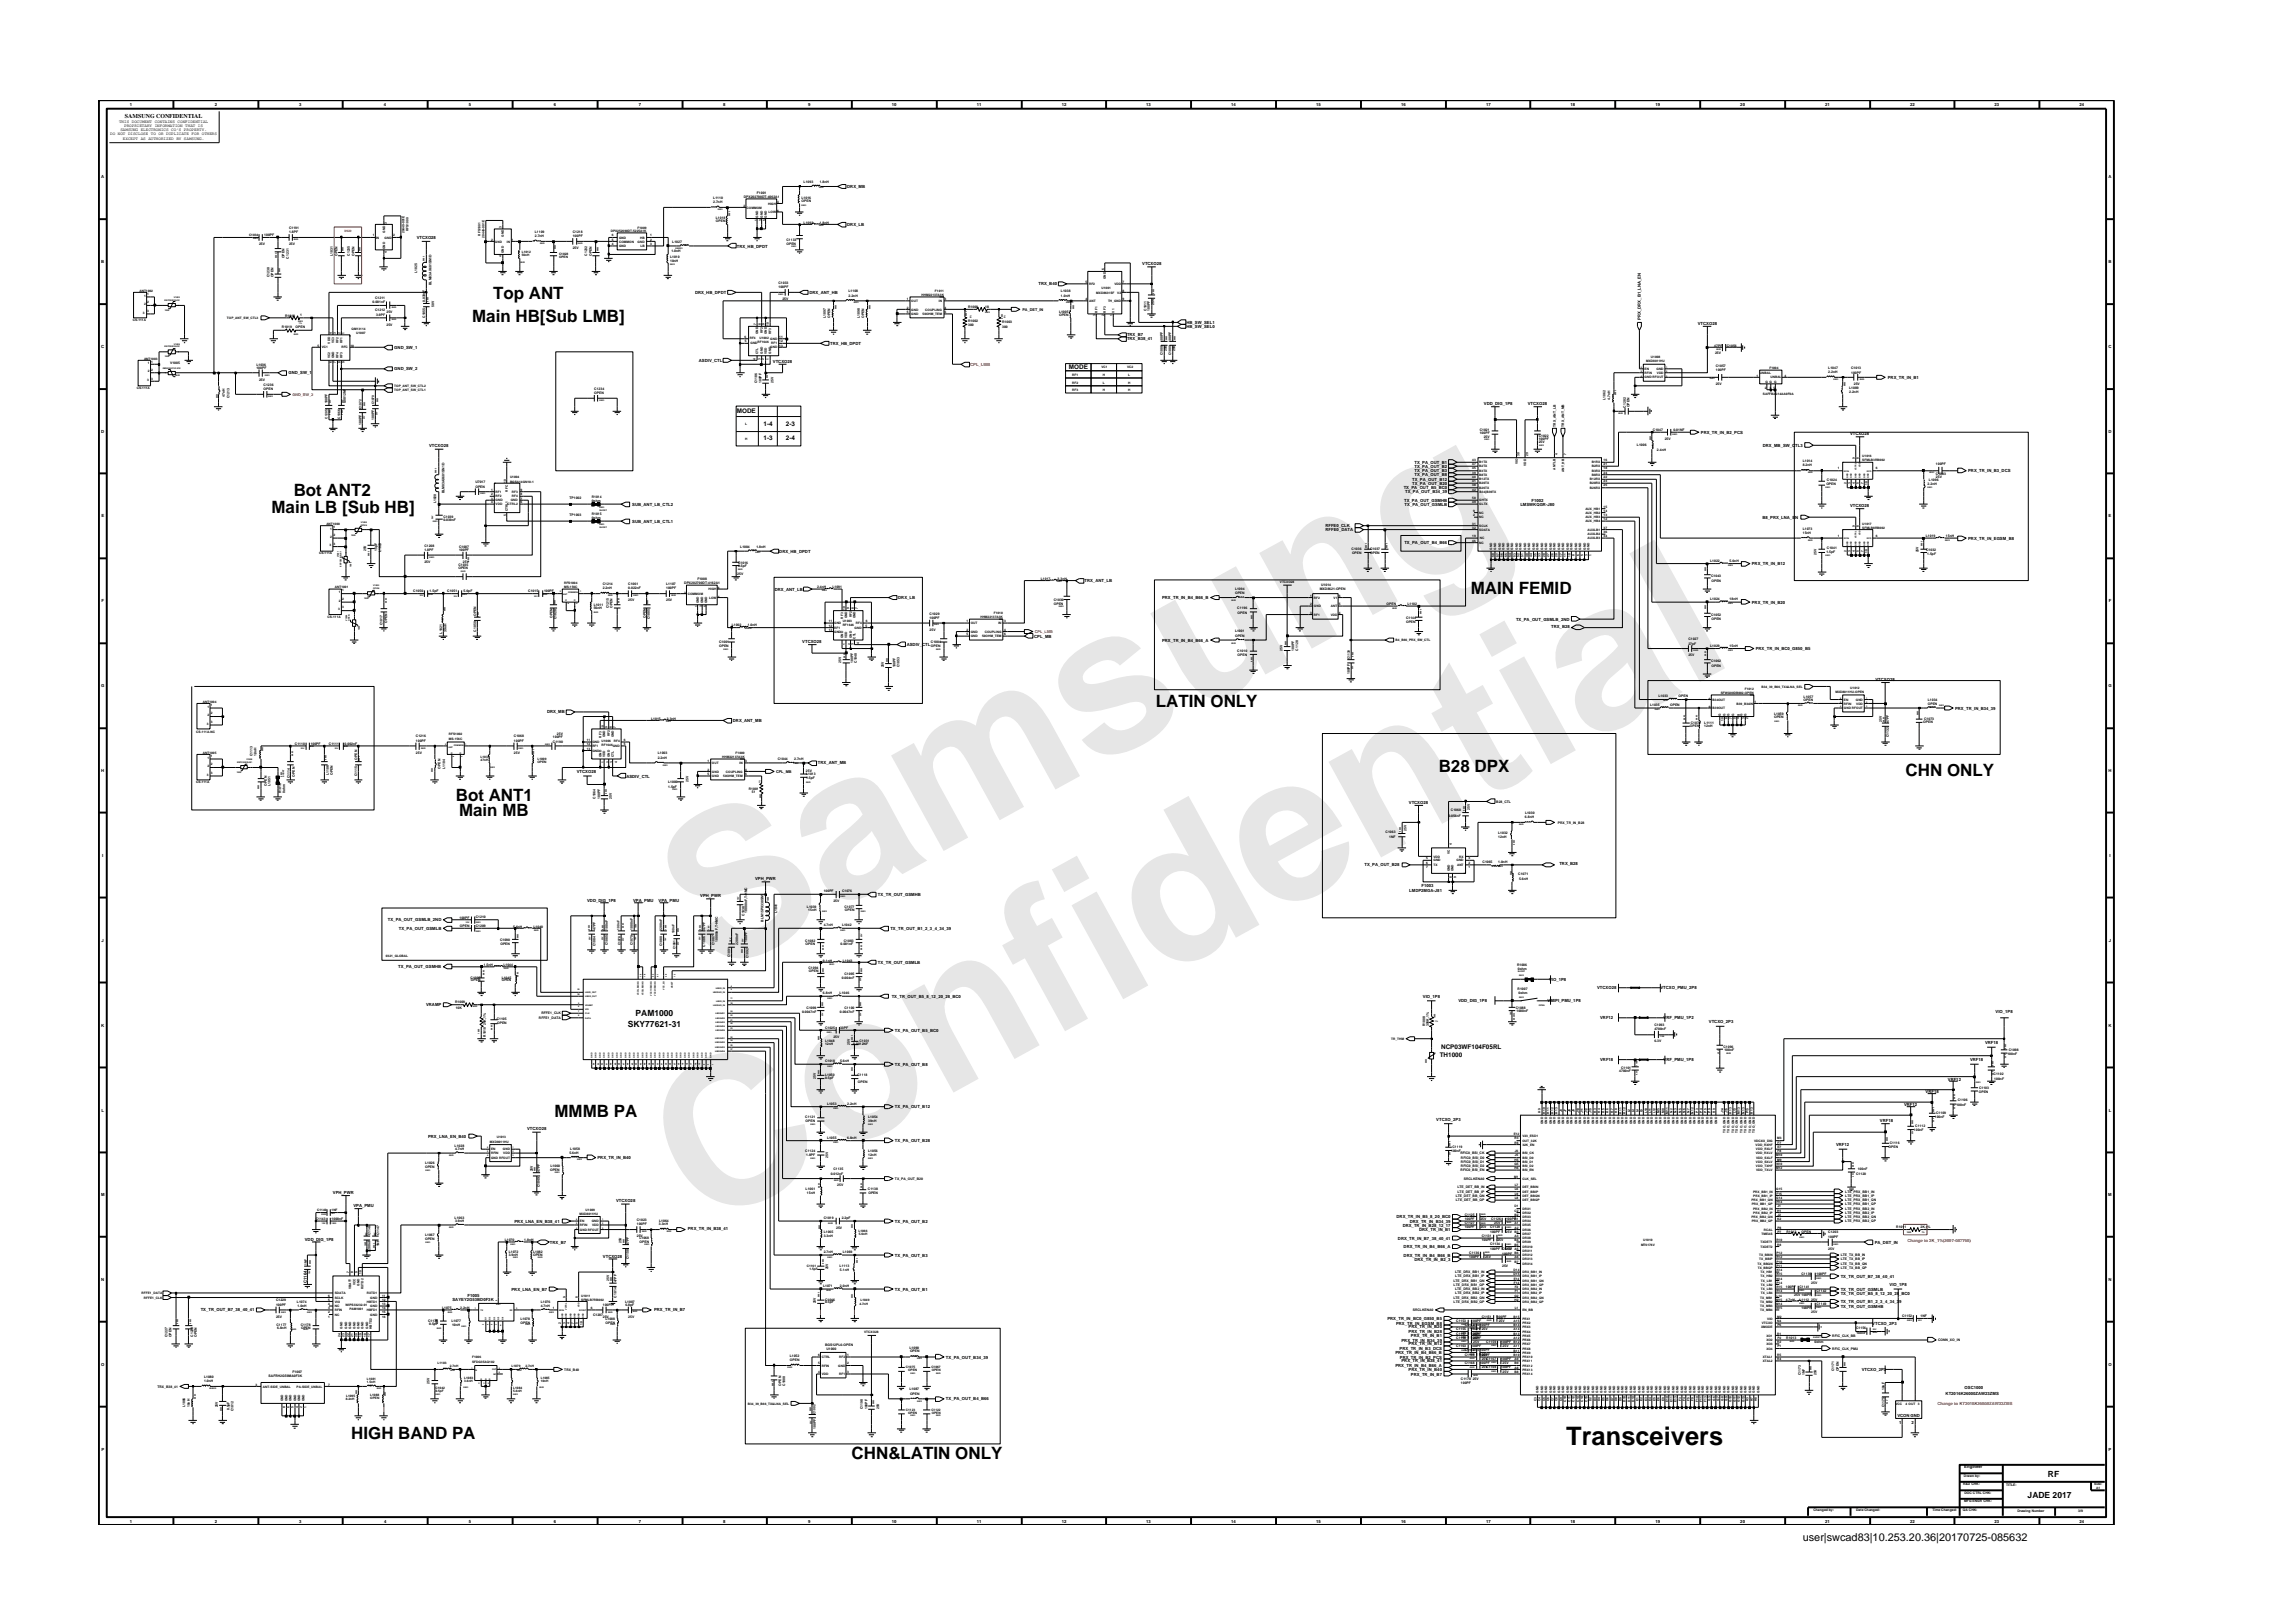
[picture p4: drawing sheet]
<svg xmlns="http://www.w3.org/2000/svg" width="297mm" height="210mm" viewBox="0 0 297 210" stroke-linecap="round" stroke-linejoin="round" font-family="sans-serif">
<defs><g id="words">
<g font-size="26.5" fill="#e6e6e6">
<text x="92.4" y="126.7" transform="rotate(-29 92.4 126.7)">Samsung</text>
<text x="91.1" y="159.4" transform="rotate(-29 91.1 159.4)">Confidential</text>
</g>
<text font-size="3.3" x="202.9" y="187.1">Transceivers</text>
<g font-size="2.2">
<text x="61.2" y="41.8">Main HB[Sub LMB]</text>
<text x="63.9" y="38.7">Top ANT</text>
<text x="38" y="64.3">Bot ANT2</text>
<text x="35.2" y="66.4">Main LB [Sub HB]</text>
<text x="190.5" y="76.9">MAIN FEMID</text>
<text x="149.7" y="91.6">LATIN ONLY</text>
<text x="186.4" y="100.1">B28 DPX</text>
<text x="246.9" y="100.5">CHN ONLY</text>
<text x="59" y="103.8">Bot ANT1</text>
<text x="59.5" y="105.7">Main MB</text>
<text x="71.8" y="144.7">MMMB PA</text>
<text x="45.5" y="186.5">HIGH BAND PA</text>
<text x="110.3" y="189">CHN&amp;LATIN ONLY</text>
</g>
<text font-size="1.4" x="233.5" y="199.7">user|swcad83|10.253.20.36|20170725-085632</text>
<g font-size="1.1">
<text x="82.3" y="131.7">PAM1000</text>
<text x="81.3" y="133">SKY77621-31</text>
<text x="265.3" y="191.3">RF</text>
<text x="262.7" y="194">JADE 2017</text>
</g>
<g font-size=".8">
<text x="16.2" y="15.3">SAMSUNG CONFIDENTIAL</text>
<text x="138.5" y="47.9">MODE</text>
<text x="95.4" y="53.5">MODE</text>
<text x="98.9" y="57">1-3</text>
<text x="98.9" y="55.1">1-4</text>
<text x="101.8" y="55.1">2-3</text>
<text x="101.8" y="57">2-4</text>
<text x="186.5" y="136.9">TH1000</text>
<text x="186.7" y="135.8">NCP03WF104F05RL</text>
</g>
<g font-size=".5">
<text x="14.3" y="17.5">DO NOT DISCLOSE TO OR DUPLICATE FOR OTHERS</text>
<text x="15.4" y="15.9">THIS DOCUMENT CONTAINS CONFIDENTIAL</text>
<text x="15.6" y="17">SAMSUNG ELECTRONICS CO’S PROPERTY.</text>
<text x="16.1" y="16.4">PROPRIETARY INFORMATION THAT IS</text>
<text x="16.8" y="13.8">1</text>
<text x="27.8" y="13.8">2</text>
<text x="38.7" y="13.8">3</text>
<text x="49.7" y="13.8">4</text>
<text x="60.8" y="13.8">5</text>
<text x="71.8" y="13.8">6</text>
<text x="82.8" y="13.8">7</text>
<text x="93.7" y="13.8">8</text>
<text x="104.7" y="13.8">9</text>
<text x="115.5" y="13.8">10</text>
<text x="126.6" y="13.8">11</text>
<text x="137.6" y="13.8">12</text>
<text x="148.5" y="13.8">13</text>
<text x="159.5" y="13.8">14</text>
<text x="170.5" y="13.8">15</text>
<text x="181.5" y="13.8">16</text>
<text x="192.5" y="13.8">17</text>
<text x="203.4" y="13.8">18</text>
<text x="214.4" y="13.8">19</text>
<text x="225.4" y="13.8">20</text>
<text x="236.5" y="13.8">21</text>
<text x="247.5" y="13.8">22</text>
<text x="258.4" y="13.8">23</text>
<text x="269.4" y="13.8">24</text>
<text x="13.1" y="23.1">A</text>
<text x="15.9" y="18.1">EXCEPT AS AUTHORIZED BY SAMSUNG.</text>
<text x="273.1" y="23.1">A</text>
<text x="109.8" y="24.4">DRX_MB</text>
<text x="109.8" y="29.3">DRX_LB</text>
<text x="13.1" y="34.1">B</text>
<text x="54" y="31">VTCXO28</text>
<text x="95.4" y="32.1">TRX_HB_DPDT</text>
<text x="148" y="34.3">VTCXO28</text>
<text x="273.1" y="34.1">B</text>
<text x="90" y="38.1">DRX_HB_DPDT</text>
<text x="104.8" y="38.1">DRX_ANT_HB</text>
<text x="132.4" y="40.3">PA_DET_IN</text>
<text x="134.5" y="37">TRX_B40</text>
<text x="153.7" y="42">HB_SW_SEL1</text>
<text x="212.6" y="41.4" transform="rotate(-90 212.6 41.4)">PRX_DRX_B1_LNA_EN</text>
<text x="13.1" y="45.1">C</text>
<text x="51.1" y="48">GND_SW_2</text>
<text x="51.1" y="45.2">GND_SW_1</text>
<text x="90.5" y="46.9">ASDIV_CTL</text>
<text x="100.1" y="47">VTCXO28</text>
<text x="107.6" y="44.7">TRX_HB_DPDT</text>
<text x="146" y="44.1">TRX_B38_41</text>
<text x="146" y="43.6">TRX_B7</text>
<text x="153.7" y="42.5">HB_SW_SEL0</text>
<text x="219.9" y="42.1">VTCXO28</text>
<text x="273.1" y="45.1">C</text>
<text x="37.4" y="48.5">GND_SW_1</text>
<text x="192.2" y="52.5">VDD_DIG_1P8</text>
<text x="197.9" y="52.5">VTCXO28</text>
<text x="244.5" y="49.1">PRX_TR_IN_B1</text>
<text x="13.1" y="56.1">D</text>
<text x="55.6" y="58">VTCXO28</text>
<text x="220.3" y="56.2">PRX_TR_IN_B2_PCS</text>
<text x="228.4" y="57.9">DRX_MB_SW_CTL3</text>
<text x="239.7" y="56.4">VTCXO28</text>
<text x="273.1" y="56.1">D</text>
<text x="81.9" y="65.5">SUB_ANT_LB_CTL2</text>
<text x="181.8" y="63.4">TX_PA_OUT_B5_BC0</text>
<text x="181.9" y="65">TX_PA_OUT_GSMHB</text>
<text x="182" y="65.5">TX_PA_OUT_GSMLB</text>
<text x="182" y="63.9">TX_PA_OUT_B34_39</text>
<text x="182.9" y="62.3">TX_PA_OUT_B12</text>
<text x="182.9" y="62.8">TX_PA_OUT_B20</text>
<text x="183.2" y="60.1">TX_PA_OUT_B1</text>
<text x="183.2" y="60.6">TX_PA_OUT_B2</text>
<text x="183.2" y="61.2">TX_PA_OUT_B3</text>
<text x="183.2" y="61.7">TX_PA_OUT_B8</text>
<text x="197" y="65.5">LMSWKQGR-J80</text>
<text x="198.4" y="65">F1002</text>
<text x="239.7" y="65.7">VTCXO28</text>
<text x="255" y="61.2">PRX_TR_IN_B3_DCS</text>
<text x="13.1" y="67">E</text>
<text x="81.9" y="67.7">SUB_ANT_LB_CTL1</text>
<text x="101" y="71.6">DRX_HB_DPDT</text>
<text x="171.7" y="68.3">RFFE0_CLK</text>
<text x="171.7" y="68.8">RFFE0_DATA</text>
<text x="181.9" y="70.5">TX_PA_OUT_B4_B66</text>
<text x="228.3" y="67.2">B8_PRX_LNA_EN</text>
<text x="255" y="69.9">PRX_TR_IN_EGSM_B8</text>
<text x="273.1" y="67">E</text>
<text x="100.4" y="76.5">DRX_ANT_LB</text>
<text x="116.4" y="77.6">DRX_LB</text>
<text x="140.5" y="75.4">TRX_ANT_LB</text>
<text x="150.5" y="77.6">PRX_TR_IN_B4_B66_B</text>
<text x="226.9" y="73.2">PRX_TR_IN_B12</text>
<text x="13.2" y="78">F</text>
<text x="103.9" y="83.3">VTCXO28</text>
<text x="117.5" y="83.7">ASDIV_CTL</text>
<text x="134" y="82.6">CPL_MB</text>
<text x="150.5" y="83.1">PRX_TR_IN_B4_B66_A</text>
<text x="196.4" y="80.4">TX_PA_OUT_GSMLB_2ND</text>
<text x="200.9" y="81.3">TRX_B28</text>
<text x="226.9" y="78.2">PRX_TR_IN_B20</text>
<text x="273.2" y="78">F</text>
<text x="13.1" y="89">G</text>
<text x="227.4" y="84.2">PRX_TR_IN_BC0_G850_B5</text>
<text x="243" y="88.2">VTCXO28</text>
<text x="273.1" y="89">G</text>
<text x="70.9" y="92.4">DRX_MB</text>
<text x="94.9" y="93.5">DRX_ANT_MB</text>
<text x="253.3" y="91.9">PRX_TR_IN_B34_39</text>
<text x="13.1" y="100.1">H</text>
<text x="74.7" y="100.1">VTCXO28</text>
<text x="81.1" y="100.7">ASDIV_CTL</text>
<text x="100.5" y="100.1">CPL_MB</text>
<text x="105.9" y="99">TRX_ANT_MB</text>
<text x="273.1" y="100.1">H</text>
<text x="182.5" y="104.1">VTCXO28</text>
<text x="13.2" y="111">I</text>
<text x="176.8" y="112.2">TX_PA_OUT_B28</text>
<text x="202" y="112.1">TRX_B28</text>
<text x="273.3" y="111">I</text>
<text x="50.3" y="119.4">TX_PA_OUT_GSMLB_2ND</text>
<text x="76.1" y="116.8">VDD_DIG_1P8</text>
<text x="82" y="116.8">VPA_PMU</text>
<text x="85.3" y="116.8">VPA_PMU</text>
<text x="90.7" y="116.2">VPH_PWR</text>
<text x="97.8" y="114">VPH_PWR</text>
<text x="113.7" y="116.1">TX_TR_OUT_GSMHB</text>
<text x="182.6" y="115.5">LMDP2MGA-J81</text>
<text x="184.1" y="115">F1003</text>
<text x="13.2" y="122">J</text>
<text x="51.6" y="125.5">TX_PA_OUT_GSMHB</text>
<text x="51.7" y="120.5">TX_PA_OUT_GSMLB</text>
<text x="113.7" y="124.9">TX_TR_OUT_GSMLB</text>
<text x="115.3" y="120.5">TX_TR_OUT_B1_2_3_4_34_39</text>
<text x="273.2" y="122">J</text>
<text x="55.2" y="130.4">VRAMP</text>
<text x="115.5" y="129.3">TX_TR_OUT_B5_8_12_20_28_BC0</text>
<text x="184.3" y="129.3">VIO_1P8</text>
<text x="188.9" y="129.9">VDD_DIG_1P8</text>
<text x="200.5" y="129.9">VMIPI_PMU_1P8</text>
<text x="200.7" y="127.1">VIO_1P8</text>
<text x="206.9" y="128.2">VTCXO28</text>
<text x="215.1" y="128.2">VTCXO_PMU_2P8</text>
<text x="258.5" y="131.3">VIO_1P8</text>
<text x="13.1" y="133">K</text>
<text x="115.9" y="133.7">TX_PA_OUT_B5_BC0</text>
<text x="207.3" y="132.1">VRF12</text>
<text x="207.3" y="137.5">VRF18</text>
<text x="215.5" y="137.5">VRF_PMU_1P8</text>
<text x="215.5" y="132.1">VRF_PMU_1P2</text>
<text x="221.4" y="132.6">VTCXO_2P3</text>
<text x="255.2" y="137.5">VRF18</text>
<text x="257.2" y="135.3">VRF18</text>
<text x="273.1" y="133">K</text>
<text x="13.2" y="144">L</text>
<text x="115.9" y="138.1">TX_PA_OUT_B8</text>
<text x="115.9" y="143.6">TX_PA_OUT_B12</text>
<text x="246.7" y="143.3">VRF12</text>
<text x="249.4" y="141.6">VRF18</text>
<text x="252.3" y="140">VRF12</text>
<text x="273.2" y="144">L</text>
<text x="55.5" y="147.4">PRX_LNA_EN_B40</text>
<text x="68.3" y="146.4">VTCXO28</text>
<text x="115.9" y="148">TX_PA_OUT_B28</text>
<text x="186.1" y="145.2">VTCXO_2P3</text>
<text x="237.8" y="148.5">VRF12</text>
<text x="243.5" y="145.3">VRF18</text>
<text x="13.1" y="154.9">M</text>
<text x="43.1" y="154.7">VPH_PWR</text>
<text x="77.4" y="150.2">PRX_TR_IN_B40</text>
<text x="79.8" y="155.8">VTCXO28</text>
<text x="273.1" y="154.9">M</text>
<text x="39.5" y="160.8">VDD_DIG_1P8</text>
<text x="45.8" y="156.4">VPA_PMU</text>
<text x="66.6" y="158.4">PRX_LNA_EN_B38_41</text>
<text x="71.2" y="161.1">TRX_B7</text>
<text x="89.1" y="159.3">PRX_TR_IN_B38_41</text>
<text x="115.9" y="158.4">TX_PA_OUT_B2</text>
<text x="180.9" y="157.8">DRX_TR_IN_B5_8_20_BC0</text>
<text x="181.1" y="160.6">DRX_TR_IN_B7_38_40_41</text>
<text x="181.7" y="158.9">DRX_TR_IN_B28_12_17</text>
<text x="181.8" y="161.7">DRX_TR_IN_B4_B66_A</text>
<text x="182.6" y="158.4">DRX_TR_IN_B34_39</text>
<text x="183.8" y="159.5">DRX_TR_IN_B1</text>
<text x="242.9" y="161.1">PA_DET_IN</text>
<text x="13.1" y="165.9">N</text>
<text x="39.7" y="166.2" transform="rotate(-90 39.7 166.2)">C1164</text>
<text x="66.3" y="167.2">PRX_LNA_EN_B7</text>
<text x="78.1" y="163">VTCXO28</text>
<text x="115.9" y="162.8">TX_PA_OUT_B3</text>
<text x="115.9" y="167.2">TX_PA_OUT_B1</text>
<text x="181.8" y="162.8">DRX_TR_IN_B4_B66_B</text>
<text x="183.2" y="163.3">DRX_TR_IN_B2_3</text>
<text x="238.4" y="167.7">TX_TR_OUT_B5_8_12_20_28_BC0</text>
<text x="238.4" y="167.2">TX_TR_OUT_GSMLB</text>
<text x="238.4" y="165.5">TX_TR_OUT_B7_38_40_41</text>
<text x="244.8" y="166.6">VIO_1P8</text>
<text x="273.1" y="165.9">N</text>
<text x="26" y="169.9">TX_TR_OUT_B7_38_40_41</text>
<text x="58.6" y="168.5">SAYEY2G53BD0F3K</text>
<text x="60.6" y="168">F1005</text>
<text x="84.7" y="169.9">PRX_TR_IN_B7</text>
<text x="179.7" y="171">PRX_TR_IN_BC0_G850_B5</text>
<text x="180.9" y="171.6">PRX_TR_IN_EGSM_B8</text>
<text x="181.6" y="173.8">PRX_TR_IN_B34_39</text>
<text x="182.5" y="172.7">PRX_TR_IN_B28</text>
<text x="182.5" y="172.1">PRX_TR_IN_B20</text>
<text x="182.8" y="173.2">PRX_TR_IN_B1</text>
<text x="238.4" y="168.8">TX_TR_OUT_B1_2_3_4_34_39</text>
<text x="238.4" y="169.4">TX_TR_OUT_GSMHB</text>
<text x="242.5" y="171.6">VTCXO_2P3</text>
<text x="13.1" y="176.9">O</text>
<text x="122.5" y="176">TX_PA_OUT_B34_39</text>
<text x="180.8" y="177.1">PRX_TR_IN_B4_B66_A</text>
<text x="180.8" y="175.4">PRX_TR_IN_B4_B66_B</text>
<text x="181.3" y="174.9">PRX_TR_IN_B3_DCS</text>
<text x="181.3" y="176">PRX_TR_IN_B2_PCS</text>
<text x="181.6" y="176.5">PRX_TR_IN_B38_41</text>
<text x="182.5" y="177.6">PRX_TR_IN_B40</text>
<text x="182.5" y="174.3">PRX_TR_IN_B12</text>
<text x="182.8" y="178.2">PRX_TR_IN_B7</text>
<text x="241.2" y="177.6">VTCXO_2P3</text>
<text x="254.5" y="180">OSC1000</text>
<text x="273.1" y="176.9">O</text>
<text x="122.5" y="181.4">TX_PA_OUT_B4_B66</text>
<text x="245.8" y="183.6">VCON GND</text>
<text x="246" y="184.4">1</text>
<text x="247.6" y="184.4">2</text>
<text x="252" y="180.7">KT2016K26000ZAW23ZMS</text>
<text x="13.1" y="187.9">P</text>
<text x="254.5" y="190.2">Engineer</text>
<text x="273.1" y="187.9">P</text>
<text x="16.8" y="197.2">1</text>
<text x="27.8" y="197.2">2</text>
<text x="38.7" y="197.2">3</text>
<text x="49.7" y="197.2">4</text>
<text x="60.8" y="197.2">5</text>
<text x="71.8" y="197.2">6</text>
<text x="82.8" y="197.2">7</text>
<text x="93.7" y="197.2">8</text>
<text x="104.7" y="197.2">9</text>
<text x="115.5" y="197.2">10</text>
<text x="126.6" y="197.2">11</text>
<text x="137.6" y="197.2">12</text>
<text x="148.5" y="197.2">13</text>
<text x="159.5" y="197.2">14</text>
<text x="170.5" y="197.2">15</text>
<text x="181.5" y="197.2">16</text>
<text x="192.5" y="197.2">17</text>
<text x="203.4" y="197.2">18</text>
<text x="214.4" y="197.2">19</text>
<text x="225.4" y="197.2">20</text>
<text x="236.5" y="197.2">21</text>
<text x="247.5" y="197.2">22</text>
<text x="258.4" y="197.2">23</text>
<text x="269.4" y="197.2">24</text>
</g>
<g font-size=".5" fill="#f00">
<text x="125.7" y="47.4">CPL_LMB</text>
<text x="37.9" y="51.3">GND_SW_2</text>
<text x="134.1" y="82">CPL_LMB</text>
<text x="247.1" y="160.9">Change to 2K_1%(2007-007766)</text>
<text x="251" y="182.1">Change to KT2016K26000ZAW23ZMS</text>
</g>
<g font-size=".4">
<text x="104.1" y="23.7">L1093</text>
<text x="106.2" y="23.7">1.8nH</text>
<text x="37.5" y="29.7">C1191</text>
<text x="50.1" y="29" transform="rotate(-90 50.1 29)">3</text>
<text x="52.9" y="29.9" transform="rotate(-90 52.9 29.9)">RFS1000</text>
<text x="65" y="29.5" transform="rotate(-90 65 29.5)">3</text>
<text x="82.6" y="29.6">F1009</text>
<text x="92.4" y="25.8">L1110</text>
<text x="92.4" y="26.4">2.7nH</text>
<text x="92.7" y="28.4">L1018</text>
<text x="92.7" y="28.8">OPEN</text>
<text x="96.3" y="26.9">2</text>
<text x="96.3" y="25.7">DPX202700DT-4062A1</text>
<text x="96.7" y="27">COMMOM</text>
<text x="98" y="25.2">F1001</text>
<text x="98.1" y="28.6" transform="rotate(-90 98.1 28.6)">1</text>
<text x="98.2" y="28.2" transform="rotate(-90 98.2 28.2)">GND</text>
<text x="98.7" y="28.6" transform="rotate(-90 98.7 28.6)">3</text>
<text x="98.8" y="28.2" transform="rotate(-90 98.8 28.2)">GND</text>
<text x="99.2" y="28.6" transform="rotate(-90 99.2 28.6)">5</text>
<text x="99.3" y="28.2" transform="rotate(-90 99.3 28.2)">GND</text>
<text x="99.5" y="26.5">HIGH</text>
<text x="99.6" y="27.6">LOW</text>
<text x="100.7" y="27.5">6</text>
<text x="100.7" y="26.4">4</text>
<text x="103.8" y="26.2">OPEN</text>
<text x="103.8" y="25.8">L1016</text>
<text x="104.1" y="29">L1092</text>
<text x="106.2" y="29">1.8nH</text>
<text x="32.3" y="30.6">C1034</text>
<text x="33.6" y="31.7">25V</text>
<text x="34.2" y="30.6">100PF</text>
<text x="34.9" y="35.9" transform="rotate(-90 34.9 35.9)">C1230</text>
<text x="35.4" y="35.9" transform="rotate(-90 35.4 35.9)">OPEN</text>
<text x="36.8" y="33.4" transform="rotate(-90 36.8 33.4)">OPEN</text>
<text x="37.4" y="33.5" transform="rotate(-90 37.4 33.5)">C1231</text>
<text x="37.5" y="30.2">1.8PF</text>
<text x="37.5" y="31.7">25V</text>
<text x="43.1" y="33.1" transform="rotate(-90 43.1 33.1)">L1031</text>
<text x="43.7" y="33.1" transform="rotate(-90 43.7 33.1)">OPEN</text>
<text x="45.3" y="33.1" transform="rotate(-90 45.3 33.1)">C1235</text>
<text x="45.9" y="33.1" transform="rotate(-90 45.9 33.1)">OPEN</text>
<text x="48.3" y="30.6">1</text>
<text x="48.7" y="30.9">IN</text>
<text x="49.8" y="30.9">GND</text>
<text x="49.9" y="32.3" transform="rotate(-90 49.9 32.3)">GND</text>
<text x="49.9" y="30.2" transform="rotate(-90 49.9 30.2)">GND</text>
<text x="50.1" y="32.8" transform="rotate(-90 50.1 32.8)">4</text>
<text x="50.9" y="30.6">2</text>
<text x="52.4" y="30.2" transform="rotate(-90 52.4 30.2)">20449-001E</text>
<text x="54" y="35.3" transform="rotate(-90 54 35.3)">L1025</text>
<text x="62.3" y="30.5" transform="rotate(-90 62.3 30.5)">RFS1001</text>
<text x="62.8" y="30.8" transform="rotate(-90 62.8 30.8)">20449-001E</text>
<text x="63.6" y="31.2">2</text>
<text x="64.1" y="31.4">GND</text>
<text x="65" y="33.3" transform="rotate(-90 65 33.3)">4</text>
<text x="65.3" y="32.8" transform="rotate(-90 65.3 32.8)">GND</text>
<text x="65.3" y="30.7" transform="rotate(-90 65.3 30.7)">GND</text>
<text x="65.7" y="31.4">IN</text>
<text x="66.3" y="31.2">1</text>
<text x="67.6" y="32.8">L1012</text>
<text x="67.6" y="33.2">56nH</text>
<text x="69.3" y="30.8">2.7nH</text>
<text x="69.3" y="30.2">L1109</text>
<text x="72.4" y="33.5">OPEN</text>
<text x="72.4" y="33">C1028</text>
<text x="74.2" y="30.2">C1218</text>
<text x="74.2" y="30.8">100PF</text>
<text x="74.2" y="32.3">25V</text>
<text x="76.1" y="33.1" transform="rotate(-90 76.1 33.1)">C1232</text>
<text x="76.7" y="33.1" transform="rotate(-90 76.7 33.1)">OPEN</text>
<text x="79.1" y="30.1">DPX252690DT-5225A1K</text>
<text x="79.2" y="31.7">4</text>
<text x="79.2" y="31.2">5</text>
<text x="79.2" y="30.6">6</text>
<text x="80.2" y="32">GND</text>
<text x="80.2" y="31.4">COMMON</text>
<text x="80.2" y="30.9">GND</text>
<text x="82.6" y="31.4">GND</text>
<text x="82.9" y="30.9">HB</text>
<text x="83" y="32">LB</text>
<text x="84.2" y="30.6">1</text>
<text x="84.2" y="31.2">2</text>
<text x="84.2" y="31.7">3</text>
<text x="86.8" y="33.5">L1010</text>
<text x="86.8" y="33.9">10nH</text>
<text x="87" y="32.6">1.0nH</text>
<text x="87.1" y="31.4">L1027</text>
<text x="101.9" y="31.7">OPEN</text>
<text x="101.9" y="31.2">C1133</text>
<text x="143" y="35" transform="rotate(-90 143 35)">6</text>
<text x="17.2" y="41.6">CS-111A</text>
<text x="18.1" y="37.8">ANT1002</text>
<text x="18.5" y="40.6">3</text>
<text x="18.7" y="38.4">1</text>
<text x="18.7" y="39.5">2</text>
<text x="19.1" y="38.2">1</text>
<text x="19.1" y="39.3">2</text>
<text x="19.1" y="40.4">3</text>
<text x="29.4" y="41.3">TOP_ANT_SW_CTL3</text>
<text x="36.9" y="41">R1018</text>
<text x="38.9" y="40.9">1</text>
<text x="48.3" y="39.2">0.001nF</text>
<text x="48.6" y="40.3">C1212</text>
<text x="48.6" y="38.7">C1211</text>
<text x="48.7" y="40.9">3.9PF</text>
<text x="50.1" y="40.5">25V</text>
<text x="55.1" y="41.2" transform="rotate(-90 55.1 41.2)">C1055</text>
<text x="55.1" y="39.1" transform="rotate(-90 55.1 39.1)">0.039nF</text>
<text x="55.9" y="36.9" transform="rotate(-90 55.9 36.9)">BLM03AX601SN1D</text>
<text x="56.2" y="39.7" transform="rotate(-90 56.2 39.7)">50V</text>
<text x="100.8" y="36.8">C1033</text>
<text x="100.8" y="37.4">100PF</text>
<text x="101.4" y="38.9">25V</text>
<text x="107" y="41.2" transform="rotate(-90 107 41.2)">L1097</text>
<text x="107.6" y="41.2" transform="rotate(-90 107.6 41.2)">OPEN</text>
<text x="109.9" y="37.9">L1108</text>
<text x="109.9" y="38.5">2.2nH</text>
<text x="111.4" y="41.2" transform="rotate(-90 111.4 41.2)">L1098</text>
<text x="112" y="41.2" transform="rotate(-90 112 41.2)">OPEN</text>
<text x="117.5" y="38.9">1</text>
<text x="117.5" y="40">2</text>
<text x="117.5" y="40.5">5</text>
<text x="118.1" y="39.1">OUT</text>
<text x="118.1" y="40.2">GND</text>
<text x="118.1" y="40.8">GND</text>
<text x="119.4" y="38.3">HHM22137A3K</text>
<text x="119.5" y="40.8">50OHM_TEM</text>
<text x="119.9" y="40.2">COUPLING</text>
<text x="121.1" y="37.8">F1011</text>
<text x="121.6" y="39.1">IN</text>
<text x="122.4" y="38.9">3</text>
<text x="122.4" y="40">4</text>
<text x="122.4" y="40.5">6</text>
<text x="125.4" y="41.8">R1002</text>
<text x="125.4" y="39.9">R1000</text>
<text x="127.6" y="39.9">18</text>
<text x="129.8" y="41.9">R1003</text>
<text x="137.2" y="40.5">L1005</text>
<text x="137.2" y="40.9">OPEN</text>
<text x="137.4" y="37.9">L1038</text>
<text x="137.4" y="38.5">1.0nH</text>
<text x="140.6" y="38.9">4</text>
<text x="140.6" y="36.7">5</text>
<text x="141.1" y="39.1">ANT</text>
<text x="141.1" y="36.9">RF2</text>
<text x="141.9" y="41" transform="rotate(-90 141.9 41)">3</text>
<text x="142" y="38.1">MXD8631SF</text>
<text x="142.2" y="40.5" transform="rotate(-90 142.2 40.5)">RF1</text>
<text x="142.7" y="37.5">U1001</text>
<text x="143" y="41" transform="rotate(-90 143 41)">2</text>
<text x="143.3" y="36.2" transform="rotate(-90 143.3 36.2)">GND</text>
<text x="143.3" y="40.5" transform="rotate(-90 143.3 40.5)">RF3</text>
<text x="143.5" y="39.1">TH_GND</text>
<text x="144.1" y="41" transform="rotate(-90 144.1 41)">1</text>
<text x="144.4" y="36.9">VDD</text>
<text x="144.4" y="40.5" transform="rotate(-90 144.4 40.5)">V1</text>
<text x="144.7" y="38">V2</text>
<text x="145.4" y="36.7">7</text>
<text x="145.4" y="37.8">8</text>
<text x="145.4" y="38.9">9</text>
<text x="148.5" y="40.3" transform="rotate(-90 148.5 40.3)">C1011</text>
<text x="148.9" y="40.3" transform="rotate(-90 148.9 40.3)">100PF</text>
<text x="149.5" y="39.5" transform="rotate(-90 149.5 39.5)">25V</text>
<text x="18.7" y="46.6">ANT1003</text>
<text x="19.2" y="47.1">1</text>
<text x="19.6" y="47">1</text>
<text x="22" y="47.2">V1005</text>
<text x="33.2" y="47.9">100PF</text>
<text x="33.2" y="47.4">L1036</text>
<text x="36.5" y="42.5">R1019</text>
<text x="38.3" y="42.5">OPEN</text>
<text x="41.1" y="44.9">5</text>
<text x="41.7" y="45.1">VC1</text>
<text x="42.8" y="46.4" transform="rotate(-90 42.8 46.4)">VC2</text>
<text x="42.8" y="44.5" transform="rotate(-90 42.8 44.5)">VDD</text>
<text x="43" y="47" transform="rotate(-90 43 47)">6</text>
<text x="43" y="43.3" transform="rotate(-90 43 43.3)">4</text>
<text x="43.3" y="46.4" transform="rotate(-90 43.3 46.4)">GND</text>
<text x="43.3" y="44.4" transform="rotate(-90 43.3 44.4)">VC3</text>
<text x="43.5" y="47" transform="rotate(-90 43.5 47)">7</text>
<text x="43.5" y="43.3" transform="rotate(-90 43.5 43.3)">3</text>
<text x="43.9" y="46.4" transform="rotate(-90 43.9 46.4)">RF4</text>
<text x="43.9" y="44.4" transform="rotate(-90 43.9 44.4)">RF2</text>
<text x="44.1" y="47" transform="rotate(-90 44.1 47)">8</text>
<text x="44.1" y="43.3" transform="rotate(-90 44.1 43.3)">2</text>
<text x="44.2" y="45.1">RFC</text>
<text x="44.4" y="46.4" transform="rotate(-90 44.4 46.4)">RF3</text>
<text x="44.4" y="44.4" transform="rotate(-90 44.4 44.4)">RF1</text>
<text x="44.6" y="47" transform="rotate(-90 44.6 47)">9</text>
<text x="44.6" y="43.3" transform="rotate(-90 44.6 43.3)">1</text>
<text x="45.4" y="44.9">10</text>
<text x="45.5" y="42.7">QM13114</text>
<text x="46.1" y="43.3">U1007</text>
<text x="50.1" y="42.2">25V</text>
<text x="96.5" y="43.8">6</text>
<text x="96.5" y="44.4">5</text>
<text x="97.1" y="44">RF4</text>
<text x="97.2" y="44.6">GND</text>
<text x="97.9" y="46.7" transform="rotate(-90 97.9 46.7)">4</text>
<text x="97.9" y="42.1" transform="rotate(-90 97.9 42.1)">7</text>
<text x="98.1" y="44.5">RF1646</text>
<text x="98.2" y="43.3" transform="rotate(-90 98.2 43.3)">GND</text>
<text x="98.2" y="45.9" transform="rotate(-90 98.2 45.9)">CTL</text>
<text x="98.4" y="43.9">U1002</text>
<text x="98.5" y="46.7" transform="rotate(-90 98.5 46.7)">3</text>
<text x="98.5" y="42.1" transform="rotate(-90 98.5 42.1)">8</text>
<text x="98.8" y="43.1" transform="rotate(-90 98.8 43.1)">RF2</text>
<text x="98.8" y="45.8" transform="rotate(-90 98.8 45.8)">GND</text>
<text x="99" y="46.7" transform="rotate(-90 99 46.7)">2</text>
<text x="99.1" y="42.1" transform="rotate(-90 99.1 42.1)">9</text>
<text x="99.3" y="43.3" transform="rotate(-90 99.3 43.3)">GND</text>
<text x="99.3" y="45.9" transform="rotate(-90 99.3 45.9)">VDD</text>
<text x="99.6" y="46.7" transform="rotate(-90 99.6 46.7)">1</text>
<text x="99.6" y="42.2" transform="rotate(-90 99.6 42.2)">10</text>
<text x="99.8" y="44">GND</text>
<text x="99.8" y="45.1">GND</text>
<text x="99.9" y="45.8" transform="rotate(-90 99.9 45.8)">GND</text>
<text x="99.9" y="43.3" transform="rotate(-90 99.9 43.3)">RF3</text>
<text x="99.9" y="44.6">RF1</text>
<text x="101" y="43.8">11</text>
<text x="101" y="44.4">12</text>
<text x="101" y="44.9">13</text>
<text x="125.4" y="42.3">300</text>
<text x="129.8" y="42.4">300</text>
<text x="142.7" y="47.6">VC1</text>
<text x="146" y="47.6">VC2</text>
<text x="150.6" y="46" transform="rotate(-90 150.6 46)">C1008</text>
<text x="150.6" y="44.2" transform="rotate(-90 150.6 44.2)">100PF</text>
<text x="151.1" y="45.5" transform="rotate(-90 151.1 45.5)">25V</text>
<text x="151.7" y="44.2" transform="rotate(-90 151.7 44.2)">100PF</text>
<text x="151.7" y="46" transform="rotate(-90 151.7 46)">C1009</text>
<text x="152.2" y="45.5" transform="rotate(-90 152.2 45.5)">25V</text>
<text x="213" y="47.9">EN</text>
<text x="213.2" y="46.9">MXD8011HU</text>
<text x="213.9" y="46.4">U1008</text>
<text x="214.6" y="47.9">GND</text>
<text x="222.1" y="44.9">47PF</text>
<text x="222.2" y="45.8">25V</text>
<text x="222.3" y="47.5">C1057</text>
<text x="223.7" y="44.9">C1056</text>
<text x="229.2" y="47.8">F1004</text>
<text x="236.8" y="47.8">L1047</text>
<text x="239.8" y="47.9">C1013</text>
<text x="17.7" y="50.4">CS-111A</text>
<text x="19.1" y="49.4">3</text>
<text x="19.2" y="48.2">2</text>
<text x="19.6" y="48.1">2</text>
<text x="19.6" y="49.2">3</text>
<text x="29.1" y="51.4" transform="rotate(-90 29.1 51.4)">47nH</text>
<text x="29.7" y="51.6" transform="rotate(-90 29.7 51.6)">C1213</text>
<text x="33.6" y="49.3">25V</text>
<text x="34.1" y="50.5">OPEN</text>
<text x="34.1" y="50">C1236</text>
<text x="42.4" y="52.3" transform="rotate(-90 42.4 52.3)">100PF</text>
<text x="44.8" y="52.3" transform="rotate(-90 44.8 52.3)">0.0012NF</text>
<text x="46.8" y="53" transform="rotate(-90 46.8 53)">C1072</text>
<text x="48.5" y="52.4" transform="rotate(-90 48.5 52.4)">C1070</text>
<text x="51.1" y="50.1">TOP_ANT_SW_CTL2</text>
<text x="51.1" y="50.6">TOP_ANT_SW_CTL1</text>
<text x="77" y="50.5">C1234</text>
<text x="77" y="51.1">OPEN</text>
<text x="98.1" y="49.6" transform="rotate(-90 98.1 49.6)">C1186</text>
<text x="98.7" y="49.6" transform="rotate(-90 98.7 49.6)">100PF</text>
<text x="100.2" y="49.6" transform="rotate(-90 100.2 49.6)">25V</text>
<text x="138.9" y="49.7">RF2</text>
<text x="138.9" y="50.7">RF3</text>
<text x="138.9" y="48.7">RF1</text>
<text x="142.9" y="50.7">H</text>
<text x="142.9" y="48.7">H</text>
<text x="142.9" y="49.7">L</text>
<text x="146.2" y="48.7">L</text>
<text x="146.2" y="50.7">H</text>
<text x="146.2" y="49.7">H</text>
<text x="208" y="51.8" transform="rotate(-90 208 51.8)">L1062</text>
<text x="208.6" y="51.8" transform="rotate(-90 208.6 51.8)">4.7nH</text>
<text x="210.6" y="52.8" transform="rotate(-90 210.6 52.8)">C1202</text>
<text x="211.1" y="52.8" transform="rotate(-90 211.1 52.8)">OPEN</text>
<text x="213" y="49">GND RFOUT</text>
<text x="213" y="48.4">RFIN</text>
<text x="214.6" y="48.4">VDD</text>
<text x="222.3" y="49.9">25V</text>
<text x="222.3" y="48.1">100PF</text>
<text x="227.5" y="48.8">1</text>
<text x="228" y="48.5">UNBAL</text>
<text x="228.4" y="51.1">SAFFB2G14AA0F0A</text>
<text x="228.6" y="50.4">2</text>
<text x="228.7" y="49.6">G G G</text>
<text x="229.2" y="50.4">3 5</text>
<text x="229.3" y="49">UNBAL</text>
<text x="231.2" y="48.8">4</text>
<text x="236.8" y="48.3">2.2nH</text>
<text x="239.6" y="50.9">2.2nH</text>
<text x="239.6" y="50.4">L1089</text>
<text x="239.8" y="48.5">100PF</text>
<text x="240.1" y="49.9">25V</text>
<text x="42.4" y="54.2" transform="rotate(-90 42.4 54.2)">C1205</text>
<text x="44.1" y="54.2" transform="rotate(-90 44.1 54.2)">C1066</text>
<text x="46.8" y="55" transform="rotate(-90 46.8 55)">100PF</text>
<text x="48.5" y="54.4" transform="rotate(-90 48.5 54.4)">100PF</text>
<text x="96.5" y="57">H</text>
<text x="96.5" y="55.1">L</text>
<text x="190.7" y="59.7">43</text>
<text x="191.7" y="55.8">C1021</text>
<text x="191.7" y="56.2">100PF</text>
<text x="192.2" y="56.7">25V</text>
<text x="196.9" y="59" transform="rotate(-90 196.9 59)">30</text>
<text x="198" y="59" transform="rotate(-90 198 59)">29</text>
<text x="199.3" y="57.4">25V</text>
<text x="199.3" y="57">100PF</text>
<text x="199.3" y="56.6">C1022</text>
<text x="201.5" y="55.3" transform="rotate(-90 201.5 55.3)">TRX_ANT_LB</text>
<text x="201.8" y="58.9" transform="rotate(-90 201.8 58.9)">4</text>
<text x="202.6" y="55.3" transform="rotate(-90 202.6 55.3)">TRX_ANT_MB</text>
<text x="202.9" y="58.9" transform="rotate(-90 202.9 58.9)">7</text>
<text x="207.7" y="59.7">16</text>
<text x="212.1" y="57.8">L1006</text>
<text x="214.1" y="55.8">C1047</text>
<text x="214.6" y="58.4">2.4nH</text>
<text x="215.7" y="57">25V</text>
<text x="216.8" y="55.8">0.01NF</text>
<text x="233.5" y="59.9">L1014</text>
<text x="240.3" y="59.4" transform="rotate(-90 240.3 59.4)">9</text>
<text x="240.8" y="59.4" transform="rotate(-90 240.8 59.4)">8</text>
<text x="241.2" y="59.7">SFMLB3RB002</text>
<text x="241.2" y="59.2">U1016</text>
<text x="56.5" y="65.2" transform="rotate(-90 56.5 65.2)">L1020</text>
<text x="57.6" y="63.9" transform="rotate(-90 57.6 63.9)">BLM03AX601SN1D</text>
<text x="61.6" y="63.2">OPEN</text>
<text x="61.6" y="62.6">U7017</text>
<text x="63.6" y="63.6">1</text>
<text x="63.6" y="64.1">2</text>
<text x="63.6" y="64.7">3</text>
<text x="63.6" y="65.2">4</text>
<text x="64.2" y="63.8">RF1</text>
<text x="64.2" y="64.4">RF2</text>
<text x="64.2" y="64.9">GND</text>
<text x="64.2" y="65.5">VDD</text>
<text x="65.6" y="62.5" transform="rotate(-90 65.6 62.5)">10</text>
<text x="65.8" y="65.5">CTRL2</text>
<text x="65.8" y="63.7" transform="rotate(-90 65.8 63.7)">RFC</text>
<text x="66.1" y="61.9">U1004</text>
<text x="66.1" y="62.5">BGSA14GN10-1</text>
<text x="66.2" y="64.9">GND</text>
<text x="66.3" y="64.4">RF4</text>
<text x="66.3" y="63.8">RF3</text>
<text x="67.4" y="65.2">6</text>
<text x="67.4" y="64.7">7</text>
<text x="67.4" y="64.1">8</text>
<text x="67.4" y="63.6">9</text>
<text x="73.8" y="64.7">TP1002</text>
<text x="76.7" y="64.5">R1014</text>
<text x="76.7" y="65.1">0ohm</text>
<text x="190.7" y="60.8">45</text>
<text x="190.7" y="60.3">47</text>
<text x="190.7" y="65.2">49</text>
<text x="190.7" y="64.7">50</text>
<text x="190.7" y="63">38</text>
<text x="190.7" y="61.4">39</text>
<text x="190.7" y="61.9">40</text>
<text x="190.7" y="62.5">41</text>
<text x="190.7" y="63.6">42</text>
<text x="191.6" y="61.1">B3TX</text>
<text x="191.6" y="60.5">B2TX</text>
<text x="191.6" y="65.5">GLTX</text>
<text x="191.6" y="64.9">GHTX</text>
<text x="191.6" y="63.3">B26TX</text>
<text x="191.6" y="61.6">B8TX</text>
<text x="191.6" y="62.2">B12TX</text>
<text x="191.6" y="62.7">B20TX</text>
<text x="191.6" y="60">B1TX</text>
<text x="191.7" y="63.8">B34|B39TX</text>
<text x="196.6" y="60.2" transform="rotate(-90 196.6 60.2)">VIO</text>
<text x="197.7" y="60.3" transform="rotate(-90 197.7 60.3)">VDD</text>
<text x="201.5" y="60.9" transform="rotate(-90 201.5 60.9)">ANTLB</text>
<text x="202.6" y="61.1" transform="rotate(-90 202.6 61.1)">ANT_HB</text>
<text x="206" y="62.2">B12RX</text>
<text x="206" y="62.7">B20RX</text>
<text x="206" y="63.3">B26RX</text>
<text x="206.2" y="60">B1RX</text>
<text x="206.2" y="61.1">B3RX</text>
<text x="206.2" y="60.5">B2RX</text>
<text x="206.2" y="61.6">B8RX</text>
<text x="207.7" y="60.8">18</text>
<text x="207.7" y="60.3">21</text>
<text x="207.7" y="61.9">22</text>
<text x="207.7" y="65.8">15</text>
<text x="207.7" y="62.5">23</text>
<text x="207.7" y="61.4">24</text>
<text x="207.7" y="63">25</text>
<text x="233.5" y="60.4">8.2nH</text>
<text x="236.6" y="62.9">OPEN</text>
<text x="236.7" y="62.3">C1024</text>
<text x="238.1" y="60.8">1</text>
<text x="239.2" y="62.7" transform="rotate(-90 239.2 62.7)">2</text>
<text x="239.7" y="62.7" transform="rotate(-90 239.7 62.7)">3</text>
<text x="240.3" y="62.7" transform="rotate(-90 240.3 62.7)">4</text>
<text x="240.8" y="62.7" transform="rotate(-90 240.8 62.7)">5</text>
<text x="241.4" y="62.7" transform="rotate(-90 241.4 62.7)">7</text>
<text x="241.9" y="62.8" transform="rotate(-90 241.9 62.8)">10</text>
<text x="243" y="60.8">6</text>
<text x="249.7" y="62.9">2.2nH</text>
<text x="249.9" y="62.3">L1096</text>
<text x="250.8" y="60.2">100PF</text>
<text x="250.8" y="61.5">C1003</text>
<text x="250.8" y="61.9">25V</text>
<text x="41.3" y="71.8">CS-111A</text>
<text x="42.3" y="68">ANT1000</text>
<text x="42.7" y="70.8">3</text>
<text x="42.8" y="68.7">1</text>
<text x="42.8" y="69.8">2</text>
<text x="43.2" y="68.4">1</text>
<text x="43.2" y="69.5">2</text>
<text x="43.2" y="70.6">3</text>
<text x="47.4" y="71.4" transform="rotate(-90 47.4 71.4)">25V</text>
<text x="48.9" y="71.3" transform="rotate(-90 48.9 71.3)">15pF</text>
<text x="49.4" y="71.5" transform="rotate(-90 49.4 71.5)">L1023</text>
<text x="55" y="70.8">C1208</text>
<text x="55" y="71.4">1.8PF</text>
<text x="57.4" y="67.5">0.039nF</text>
<text x="57.4" y="67.2">C1039</text>
<text x="59.5" y="71">C1007</text>
<text x="59.5" y="71.3">100PF</text>
<text x="65.6" y="66.8" transform="rotate(-90 65.6 66.8)">5</text>
<text x="65.8" y="66.2" transform="rotate(-90 65.8 66.2)">CTRL1</text>
<text x="73.8" y="66.9">TP1003</text>
<text x="76.7" y="66.7">R1015</text>
<text x="76.7" y="67.3">0ohm</text>
<text x="95.9" y="71">L1004</text>
<text x="98" y="71">1.8nH</text>
<text x="175.1" y="71.2">C1036</text>
<text x="175.1" y="71.8">OPEN</text>
<text x="177.5" y="71.8">OPEN</text>
<text x="177.5" y="71.2">C1037</text>
<text x="190.7" y="70.2">46</text>
<text x="190.7" y="68">31</text>
<text x="190.7" y="68.5">32</text>
<text x="190.7" y="69.6">19</text>
<text x="190.8" y="66.3">9</text>
<text x="190.8" y="66.9">2</text>
<text x="191.6" y="66.6">NC</text>
<text x="191.6" y="70.5">NC</text>
<text x="191.6" y="68.3">SCLK</text>
<text x="191.6" y="68.8">SDATA</text>
<text x="191.6" y="67.1">NC</text>
<text x="191.7" y="69.9">NC</text>
<text x="193.3" y="71.2" transform="rotate(-90 193.3 71.2)">GND</text>
<text x="193.8" y="71.2" transform="rotate(-90 193.8 71.2)">GND</text>
<text x="194.4" y="71.2" transform="rotate(-90 194.4 71.2)">GND</text>
<text x="194.9" y="71.2" transform="rotate(-90 194.9 71.2)">GND</text>
<text x="195.5" y="71.2" transform="rotate(-90 195.5 71.2)">GND</text>
<text x="196" y="71.2" transform="rotate(-90 196 71.2)">GND</text>
<text x="196.6" y="71.2" transform="rotate(-90 196.6 71.2)">GND</text>
<text x="197.1" y="71.2" transform="rotate(-90 197.1 71.2)">GND</text>
<text x="197.7" y="71.2" transform="rotate(-90 197.7 71.2)">GND</text>
<text x="198.2" y="71.2" transform="rotate(-90 198.2 71.2)">GND</text>
<text x="198.8" y="71.2" transform="rotate(-90 198.8 71.2)">GND</text>
<text x="199.3" y="71.2" transform="rotate(-90 199.3 71.2)">GND</text>
<text x="199.9" y="71.2" transform="rotate(-90 199.9 71.2)">GND</text>
<text x="200.4" y="71.2" transform="rotate(-90 200.4 71.2)">GND</text>
<text x="201" y="71.2" transform="rotate(-90 201 71.2)">GND</text>
<text x="201.5" y="71.2" transform="rotate(-90 201.5 71.2)">GND</text>
<text x="202.1" y="71.2" transform="rotate(-90 202.1 71.2)">GND</text>
<text x="202.6" y="71.2" transform="rotate(-90 202.6 71.2)">GND</text>
<text x="203.2" y="71.2" transform="rotate(-90 203.2 71.2)">GND</text>
<text x="203.7" y="71.2" transform="rotate(-90 203.7 71.2)">GND</text>
<text x="204.3" y="71.2" transform="rotate(-90 204.3 71.2)">GND</text>
<text x="204.8" y="71.2" transform="rotate(-90 204.8 71.2)">GND</text>
<text x="205.4" y="67.7">AUX_HB4</text>
<text x="205.4" y="67.1">AUX_HB3</text>
<text x="205.4" y="66.6">AUX_HB2</text>
<text x="205.4" y="66">AUX_HB1</text>
<text x="205.4" y="71.2" transform="rotate(-90 205.4 71.2)">GND</text>
<text x="205.6" y="69.9">AUXLB3</text>
<text x="205.6" y="69.4">AUXLB2</text>
<text x="205.6" y="68.8">AUXLB1</text>
<text x="205.9" y="71.2" transform="rotate(-90 205.9 71.2)">GND</text>
<text x="207.7" y="67.4">12</text>
<text x="207.7" y="66.9">13</text>
<text x="207.7" y="66.3">14</text>
<text x="207.7" y="69.6">34</text>
<text x="207.7" y="69.1">36</text>
<text x="207.7" y="68.5">37</text>
<text x="233.5" y="68.6">L1073</text>
<text x="233.5" y="69.2">15nH</text>
<text x="235.3" y="71.9" transform="rotate(-90 235.3 71.9)">25V</text>
<text x="236.6" y="71.7">1.5pF</text>
<text x="236.7" y="71.1">C1041</text>
<text x="238.1" y="69.6">1</text>
<text x="239.2" y="71.5" transform="rotate(-90 239.2 71.5)">2</text>
<text x="239.7" y="71.5" transform="rotate(-90 239.7 71.5)">3</text>
<text x="240.3" y="71.5" transform="rotate(-90 240.3 71.5)">4</text>
<text x="240.3" y="68.2" transform="rotate(-90 240.3 68.2)">9</text>
<text x="240.8" y="71.5" transform="rotate(-90 240.8 71.5)">5</text>
<text x="240.8" y="68.2" transform="rotate(-90 240.8 68.2)">8</text>
<text x="241.2" y="68.5">SFMLB8RB002</text>
<text x="241.2" y="68">U1017</text>
<text x="241.4" y="71.5" transform="rotate(-90 241.4 71.5)">7</text>
<text x="241.9" y="71.6" transform="rotate(-90 241.9 71.6)">10</text>
<text x="243" y="69.6">6</text>
<text x="248.5" y="71.6" transform="rotate(-90 248.5 71.6)">25V</text>
<text x="249.5" y="69.5">L1019</text>
<text x="249.5" y="71.4">C1032</text>
<text x="249.7" y="71.9">1.5pF</text>
<text x="252.1" y="69.5">15nH</text>
<text x="43.4" y="76.2">ANT1001</text>
<text x="43.9" y="76.9">1</text>
<text x="43.9" y="78">2</text>
<text x="44.3" y="76.6">1</text>
<text x="44.3" y="77.7">2</text>
<text x="53.5" y="76.7">C1050</text>
<text x="55" y="72.9">25V</text>
<text x="55.7" y="76.7">1.5pF</text>
<text x="57.9" y="76.7">C1051</text>
<text x="59.4" y="73.7">OPEN</text>
<text x="59.4" y="73.3">C1035</text>
<text x="60" y="72.9">25V</text>
<text x="60.1" y="76.7">5.6pF</text>
<text x="68.4" y="76.7">C1015</text>
<text x="70.5" y="76.7">100PF</text>
<text x="73.1" y="75.6">RFS1004</text>
<text x="73.1" y="76.2">MS-156C</text>
<text x="78.1" y="75.8">C1214</text>
<text x="78.1" y="76.3">2.2nH</text>
<text x="81.4" y="77.8">25V</text>
<text x="81.4" y="76.3">0.022nF</text>
<text x="81.4" y="75.8">C1061</text>
<text x="86.3" y="75.8">L1107</text>
<text x="86.3" y="76.3">100PF</text>
<text x="86.3" y="77.8">25V</text>
<text x="88.6" y="76.9">2</text>
<text x="88.6" y="75.6">DPX202700DT-4162A1</text>
<text x="89.1" y="77.1">COMMOM</text>
<text x="90.3" y="75.1">F1008</text>
<text x="91.8" y="76.5">HIGH</text>
<text x="91.9" y="77.6">LOW</text>
<text x="93" y="76.3">6</text>
<text x="93" y="77.4">4</text>
<text x="95.5" y="74.4">25V</text>
<text x="95.6" y="73.4">0.5pF</text>
<text x="95.6" y="73">C1016</text>
<text x="105.9" y="76.2">2.4nH</text>
<text x="107.8" y="76.2">L1091</text>
<text x="134.8" y="75.1">L1017</text>
<text x="136.5" y="77.8">C1030</text>
<text x="137" y="75.1">3.3nH</text>
<text x="160" y="76.5">L1094</text>
<text x="160" y="77">OPEN</text>
<text x="165.8" y="75.5">VTCXO28</text>
<text x="169.7" y="77.3">1</text>
<text x="170.2" y="77.6">RF2</text>
<text x="171" y="76.5">MXD8621-OPEN</text>
<text x="171.1" y="76">U1014</text>
<text x="172.8" y="77.6">V1</text>
<text x="173.4" y="77.3">6</text>
<text x="193.6" y="72.1" transform="rotate(-90 193.6 72.1)">58</text>
<text x="194.1" y="72.1" transform="rotate(-90 194.1 72.1)">57</text>
<text x="194.7" y="72.1" transform="rotate(-90 194.7 72.1)">56</text>
<text x="195.3" y="72.1" transform="rotate(-90 195.3 72.1)">55</text>
<text x="195.8" y="72.1" transform="rotate(-90 195.8 72.1)">54</text>
<text x="196.4" y="72.1" transform="rotate(-90 196.4 72.1)">53</text>
<text x="196.9" y="72.1" transform="rotate(-90 196.9 72.1)">52</text>
<text x="197.4" y="72.1" transform="rotate(-90 197.4 72.1)">51</text>
<text x="198" y="72.1" transform="rotate(-90 198 72.1)">48</text>
<text x="198.5" y="72.1" transform="rotate(-90 198.5 72.1)">44</text>
<text x="199.1" y="72.1" transform="rotate(-90 199.1 72.1)">35</text>
<text x="199.6" y="72.1" transform="rotate(-90 199.6 72.1)">33</text>
<text x="200.2" y="72.1" transform="rotate(-90 200.2 72.1)">28</text>
<text x="200.7" y="72.1" transform="rotate(-90 200.7 72.1)">27</text>
<text x="201.3" y="72.1" transform="rotate(-90 201.3 72.1)">26</text>
<text x="201.8" y="72.1" transform="rotate(-90 201.8 72.1)">20</text>
<text x="202.4" y="72.1" transform="rotate(-90 202.4 72.1)">17</text>
<text x="202.9" y="72.1" transform="rotate(-90 202.9 72.1)">11</text>
<text x="203.5" y="72.1" transform="rotate(-90 203.5 72.1)">10</text>
<text x="204" y="72" transform="rotate(-90 204 72)">8</text>
<text x="204.6" y="72" transform="rotate(-90 204.6 72)">6</text>
<text x="205.1" y="72" transform="rotate(-90 205.1 72)">5</text>
<text x="205.7" y="72" transform="rotate(-90 205.7 72)">3</text>
<text x="206.2" y="72" transform="rotate(-90 206.2 72)">1</text>
<text x="221.5" y="72.8">L1022</text>
<text x="221.5" y="77.7">L1024</text>
<text x="221.7" y="74.8">C1043</text>
<text x="221.7" y="75.4">OPEN</text>
<text x="224.1" y="77.7">18nH</text>
<text x="224.1" y="72.8">5.6nH</text>
<text x="42.4" y="80">CS-111A</text>
<text x="43.8" y="79.1">3</text>
<text x="44.3" y="78.8">3</text>
<text x="49.6" y="81" transform="rotate(-90 49.6 81)">C1017</text>
<text x="50.2" y="80.7" transform="rotate(-90 50.2 80.7)">OPEN</text>
<text x="57.3" y="82.1" transform="rotate(-90 57.3 82.1)">L1021</text>
<text x="57.9" y="81.8" transform="rotate(-90 57.9 81.8)">39nH</text>
<text x="61.7" y="81.8" transform="rotate(-90 61.7 81.8)">C1059</text>
<text x="61.7" y="79.8" transform="rotate(-90 61.7 79.8)">OPEN</text>
<text x="71.6" y="80" transform="rotate(-90 71.6 80)">OPEN</text>
<text x="72.1" y="80.2" transform="rotate(-90 72.1 80.2)">C1020</text>
<text x="76.9" y="78.9">56nH</text>
<text x="76.9" y="78.5">L1011</text>
<text x="78.9" y="78.8" transform="rotate(-90 78.9 78.8)">C1215</text>
<text x="79.4" y="78.8" transform="rotate(-90 79.4 78.8)">OPEN</text>
<text x="83.7" y="80" transform="rotate(-90 83.7 80)">OPEN</text>
<text x="84.2" y="80.2" transform="rotate(-90 84.2 80.2)">C1005</text>
<text x="90.4" y="78.7" transform="rotate(-90 90.4 78.7)">1</text>
<text x="90.5" y="78.2" transform="rotate(-90 90.5 78.2)">GND</text>
<text x="91" y="78.7" transform="rotate(-90 91 78.7)">3</text>
<text x="91.1" y="78.2" transform="rotate(-90 91.1 78.2)">GND</text>
<text x="91.5" y="78.7" transform="rotate(-90 91.5 78.7)">5</text>
<text x="91.6" y="78.2" transform="rotate(-90 91.6 78.2)">GND</text>
<text x="93.2" y="83.8">OPEN</text>
<text x="93.2" y="83.3">C1001</text>
<text x="94.8" y="81.1">L1002</text>
<text x="96.9" y="81.1">1.0nH</text>
<text x="107.4" y="80.6">11</text>
<text x="107.4" y="81.2">12</text>
<text x="107.4" y="81.7">13</text>
<text x="108.1" y="80.9">GND</text>
<text x="108.1" y="81.5">RF1</text>
<text x="108.1" y="82">GND</text>
<text x="109.2" y="81.1">RF1646</text>
<text x="109.2" y="80.6">U1003</text>
<text x="109.2" y="82.7" transform="rotate(-90 109.2 82.7)">GND</text>
<text x="109.2" y="80.1" transform="rotate(-90 109.2 80.1)">RF3</text>
<text x="109.5" y="83.5" transform="rotate(-90 109.5 83.5)">1</text>
<text x="109.5" y="79" transform="rotate(-90 109.5 79)">10</text>
<text x="109.7" y="80.1" transform="rotate(-90 109.7 80.1)">GND</text>
<text x="109.7" y="82.7" transform="rotate(-90 109.7 82.7)">VDD</text>
<text x="110" y="78.9" transform="rotate(-90 110 78.9)">9</text>
<text x="110.2" y="83.5" transform="rotate(-90 110.2 83.5)">2</text>
<text x="110.3" y="80" transform="rotate(-90 110.3 80)">RF2</text>
<text x="110.3" y="82.7" transform="rotate(-90 110.3 82.7)">GND</text>
<text x="110.6" y="83.5" transform="rotate(-90 110.6 83.5)">3</text>
<text x="110.6" y="78.9" transform="rotate(-90 110.6 78.9)">8</text>
<text x="110.7" y="81.5">GND</text>
<text x="110.8" y="80.1" transform="rotate(-90 110.8 80.1)">GND</text>
<text x="110.8" y="82.7" transform="rotate(-90 110.8 82.7)">CTL</text>
<text x="110.9" y="80.8">RF4</text>
<text x="111.1" y="78.9" transform="rotate(-90 111.1 78.9)">7</text>
<text x="111.3" y="83.4" transform="rotate(-90 111.3 83.4)">4</text>
<text x="112.1" y="81.2">5</text>
<text x="112.2" y="80.6">6</text>
<text x="120.4" y="80.2">100PF</text>
<text x="120.4" y="79.6">C1029</text>
<text x="120.4" y="81.7">25V</text>
<text x="120.6" y="83.8">OPEN</text>
<text x="120.6" y="83.3">C1004</text>
<text x="125.2" y="80.6">1</text>
<text x="125.2" y="81.7">2</text>
<text x="125.2" y="82.2">5</text>
<text x="125.8" y="80.9">OUT</text>
<text x="125.8" y="82">GND</text>
<text x="125.8" y="82.6">GND</text>
<text x="127" y="80">HHM22137A3K</text>
<text x="127.2" y="82.6">50OHM_TEM</text>
<text x="127.6" y="82">COUPLING</text>
<text x="128.7" y="79.5">F1010</text>
<text x="129.3" y="80.9">IN</text>
<text x="130.1" y="80.6">3</text>
<text x="130.1" y="81.7">4</text>
<text x="130.1" y="82.2">6</text>
<text x="136.5" y="78.4">OPEN</text>
<text x="160" y="81.9">L1001</text>
<text x="160" y="82.5">OPEN</text>
<text x="160.3" y="78.9">C1196</text>
<text x="160.3" y="79.5">OPEN</text>
<text x="169.7" y="78.4">2</text>
<text x="169.7" y="79.5">3</text>
<text x="170.2" y="78.7">GND</text>
<text x="170.2" y="79.8">RF1</text>
<text x="172.4" y="79.8">VDD</text>
<text x="172.4" y="78.7">ANT</text>
<text x="173.4" y="78.4">5</text>
<text x="173.4" y="79.5">4</text>
<text x="179.6" y="78.3">OPEN</text>
<text x="180.8" y="83.1">B4_B66_PRX_SW_CTL</text>
<text x="182.1" y="80.2">C1144</text>
<text x="182.1" y="80.7">OPEN</text>
<text x="182.3" y="78.3">L1102</text>
<text x="218.7" y="82.9">C1027</text>
<text x="218.7" y="83.5">27pF</text>
<text x="221.5" y="83.8">L1029</text>
<text x="221.7" y="79.8">C1052</text>
<text x="221.7" y="80.3">OPEN</text>
<text x="224.1" y="83.8">15nH</text>
<text x="109" y="85.9" transform="rotate(-90 109 85.9)">25V</text>
<text x="110.5" y="85.9" transform="rotate(-90 110.5 85.9)">100PF</text>
<text x="111" y="85.9" transform="rotate(-90 111 85.9)">C1040</text>
<text x="114.5" y="86.5" transform="rotate(-90 114.5 86.5)">25V</text>
<text x="116" y="86.5" transform="rotate(-90 116 86.5)">100PF</text>
<text x="116.5" y="86.5" transform="rotate(-90 116.5 86.5)">C1053</text>
<text x="160.3" y="84.4">C1010</text>
<text x="160.3" y="84.9">OPEN</text>
<text x="166.1" y="84.3" transform="rotate(-90 166.1 84.3)">25V</text>
<text x="167.6" y="84.3" transform="rotate(-90 167.6 84.3)">100PF</text>
<text x="168.2" y="84.3" transform="rotate(-90 168.2 84.3)">C1128</text>
<text x="174.9" y="87.3" transform="rotate(-90 174.9 87.3)">100PF</text>
<text x="174.9" y="85.4" transform="rotate(-90 174.9 85.4)">C1130</text>
<text x="218.7" y="85">25V</text>
<text x="221.7" y="85.8">C1062</text>
<text x="221.7" y="86.4">OPEN</text>
<text x="222.9" y="89.9">SFWG00DB002-OPEN</text>
<text x="226" y="89.4">F1012</text>
<text x="228.2" y="89.1">B34_39_B66_TX&amp;LNA_SEL</text>
<text x="237.8" y="89.8">MXD8011HU-OPEN</text>
<text x="239.7" y="89.3">U1012</text>
<text x="25.4" y="94.9">CS-111A-NC</text>
<text x="26.3" y="91">ANT1004</text>
<text x="26.8" y="93.9">3</text>
<text x="26.9" y="91.7">1</text>
<text x="26.9" y="92.8">2</text>
<text x="27.3" y="91.4">1</text>
<text x="27.3" y="92.5">2</text>
<text x="27.3" y="93.6">3</text>
<text x="53.9" y="95.5">C1216</text>
<text x="58.1" y="95.3">RFS1002</text>
<text x="58.1" y="95.9">MS-156C</text>
<text x="66.6" y="95.5">C1068</text>
<text x="71.6" y="95.6">100PF</text>
<text x="72.1" y="95.2">25V</text>
<text x="77.9" y="95.5" transform="rotate(-90 77.9 95.5)">RF3</text>
<text x="78.2" y="94.4" transform="rotate(-90 78.2 94.4)">10</text>
<text x="78.4" y="95.5" transform="rotate(-90 78.4 95.5)">GND</text>
<text x="78.7" y="94.3" transform="rotate(-90 78.7 94.3)">9</text>
<text x="79" y="95.4" transform="rotate(-90 79 95.4)">RF2</text>
<text x="79.3" y="94.3" transform="rotate(-90 79.3 94.3)">8</text>
<text x="79.5" y="95.5" transform="rotate(-90 79.5 95.5)">GND</text>
<text x="79.8" y="94.3" transform="rotate(-90 79.8 94.3)">7</text>
<text x="80.8" y="96">6</text>
<text x="84.4" y="93.2">L1015</text>
<text x="86.4" y="93.2">3.3nH</text>
<text x="213.8" y="91.4">L1035</text>
<text x="214.9" y="90.3">L1033</text>
<text x="216.4" y="91.4">OPEN</text>
<text x="217.5" y="90.3">OPEN</text>
<text x="218.9" y="94.2">OPEN</text>
<text x="219" y="93.8">C1074</text>
<text x="220.8" y="93.8">L1111</text>
<text x="220.8" y="94.2">12nH</text>
<text x="221.4" y="91.7">9</text>
<text x="221.4" y="90.6">6</text>
<text x="221.9" y="91.9">B39OUT</text>
<text x="221.9" y="90.8">B34OUT</text>
<text x="222.9" y="92.7" transform="rotate(-90 222.9 92.7)">G</text>
<text x="223.3" y="93.4" transform="rotate(-90 223.3 93.4)">10</text>
<text x="223.5" y="92.7" transform="rotate(-90 223.5 92.7)">G</text>
<text x="223.8" y="93.1" transform="rotate(-90 223.8 93.1)">8</text>
<text x="224" y="92.7" transform="rotate(-90 224 92.7)">G</text>
<text x="224.4" y="93.1" transform="rotate(-90 224.4 93.1)">7</text>
<text x="224.6" y="92.7" transform="rotate(-90 224.6 92.7)">G</text>
<text x="224.9" y="93.1" transform="rotate(-90 224.9 93.1)">5</text>
<text x="225" y="91.3">B39_B34IN</text>
<text x="225.3" y="93.1" transform="rotate(-90 225.3 93.1)">4</text>
<text x="225.3" y="92.7" transform="rotate(-90 225.3 92.7)">g</text>
<text x="225.7" y="92.7" transform="rotate(-90 225.7 92.7)">G</text>
<text x="226" y="93.1" transform="rotate(-90 226 93.1)">3</text>
<text x="226.2" y="92.7" transform="rotate(-90 226.2 92.7)">G</text>
<text x="226.5" y="93.1" transform="rotate(-90 226.5 93.1)">2</text>
<text x="227.3" y="91.1">1</text>
<text x="229.8" y="92.6">L1059</text>
<text x="229.8" y="93.1">OPEN</text>
<text x="233.6" y="90.4">L1057</text>
<text x="233.6" y="90.8">OPEN</text>
<text x="238.9" y="91.9">GND RFOUT</text>
<text x="238.9" y="91.3">RFIN</text>
<text x="238.9" y="90.8">EN</text>
<text x="240.4" y="90.8">GND</text>
<text x="240.5" y="91.3">VDD</text>
<text x="243.8" y="93.5" transform="rotate(-90 243.8 93.5)">25V</text>
<text x="244.7" y="95.5" transform="rotate(-90 244.7 95.5)">C1132</text>
<text x="244.7" y="93.7" transform="rotate(-90 244.7 93.7)">47PF</text>
<text x="249.1" y="93.7">OPEN</text>
<text x="249.3" y="93.2">C1073</text>
<text x="249.7" y="90.9">L1034</text>
<text x="249.7" y="91.3">OPEN</text>
<text x="25.4" y="101.5">CS-111A</text>
<text x="26.3" y="97.6">ANT1005</text>
<text x="26.8" y="100.5">3</text>
<text x="26.9" y="98.3">1</text>
<text x="26.9" y="99.4">2</text>
<text x="27.3" y="98">1</text>
<text x="27.3" y="99.1">2</text>
<text x="27.3" y="100.2">3</text>
<text x="32.7" y="98" transform="rotate(-90 32.7 98)">C1113</text>
<text x="33.2" y="98" transform="rotate(-90 33.2 98)">1.0nH</text>
<text x="34.6" y="101.8" transform="rotate(-90 34.6 101.8)">OPEN</text>
<text x="35.1" y="101.8" transform="rotate(-90 35.1 101.8)">L1051</text>
<text x="37.5" y="100.8" transform="rotate(-90 37.5 100.8)">C1114</text>
<text x="38.2" y="96.5">C1110</text>
<text x="38.2" y="100.6" transform="rotate(-90 38.2 100.6)">OPEN</text>
<text x="40.2" y="96.5">100PF</text>
<text x="42.6" y="96.5">C1111</text>
<text x="42.6" y="100.4" transform="rotate(-90 42.6 100.4)">L1106</text>
<text x="43.1" y="100.4" transform="rotate(-90 43.1 100.4)">OPEN</text>
<text x="44.6" y="96.5">0.002nF</text>
<text x="46.3" y="100.5" transform="rotate(-90 46.3 100.5)">C1115</text>
<text x="46.3" y="98.4" transform="rotate(-90 46.3 98.4)">OPEN</text>
<text x="53.9" y="96.1">100PF</text>
<text x="53.9" y="97.6">25V</text>
<text x="57.1" y="99.6" transform="rotate(-90 57.1 99.6)">OPEN</text>
<text x="57.7" y="99.6" transform="rotate(-90 57.7 99.6)">L1104</text>
<text x="62.3" y="98.6">47nH</text>
<text x="62.3" y="98.2">L1037</text>
<text x="66.6" y="96.1">100PF</text>
<text x="66.6" y="97.6">25V</text>
<text x="69.6" y="98.8">OPEN</text>
<text x="69.6" y="98.4">L1009</text>
<text x="71.6" y="96.2">C1190</text>
<text x="76" y="96">11</text>
<text x="76" y="96.5">12</text>
<text x="76" y="97.1">13</text>
<text x="76.7" y="96.3">GND</text>
<text x="76.7" y="96.8">RF1</text>
<text x="76.7" y="97.4">GND</text>
<text x="77.9" y="98.1" transform="rotate(-90 77.9 98.1)">GND</text>
<text x="77.9" y="96.1">U1006</text>
<text x="77.9" y="96.6">RF1646</text>
<text x="78.2" y="98.8" transform="rotate(-90 78.2 98.8)">1</text>
<text x="78.4" y="98.1" transform="rotate(-90 78.4 98.1)">VDD</text>
<text x="78.9" y="98.8" transform="rotate(-90 78.9 98.8)">2</text>
<text x="79" y="98.1" transform="rotate(-90 79 98.1)">GND</text>
<text x="79.3" y="98.8" transform="rotate(-90 79.3 98.8)">3</text>
<text x="79.4" y="96.8">GND</text>
<text x="79.5" y="98.1" transform="rotate(-90 79.5 98.1)">CTL</text>
<text x="79.5" y="96.1">RF4</text>
<text x="80" y="98.8" transform="rotate(-90 80 98.8)">4</text>
<text x="80.8" y="96.5">5</text>
<text x="85.2" y="98.3">2.2nH</text>
<text x="85.2" y="97.7">L1003</text>
<text x="86.6" y="101.5">L1000</text>
<text x="89.2" y="101.3" transform="rotate(-90 89.2 101.3)">25V</text>
<text x="91.7" y="100.4">5</text>
<text x="91.7" y="98.7">1</text>
<text x="91.7" y="99.9">2</text>
<text x="92.2" y="100.7">GND</text>
<text x="92.2" y="99">OUT</text>
<text x="92.2" y="100.1">GND</text>
<text x="93.6" y="98.2">HHM22137A3K</text>
<text x="93.7" y="100.7">50OHM_TEM</text>
<text x="94" y="100.1">COUPLING</text>
<text x="95.3" y="97.6">F1000</text>
<text x="95.8" y="99">IN</text>
<text x="96.5" y="98.7">3</text>
<text x="96.5" y="99.9">4</text>
<text x="96.5" y="100.4">6</text>
<text x="100.8" y="98.4">C1044</text>
<text x="102.9" y="98.4">2.7nH</text>
<text x="104.4" y="100">25V</text>
<text x="104.4" y="101">1.5pF</text>
<text x="104.4" y="100.4">L1013</text>
<text x="36.4" y="102.7" transform="rotate(-90 36.4 102.7)">R1016</text>
<text x="36.9" y="102.7" transform="rotate(-90 36.9 102.7)">0ohm</text>
<text x="77.2" y="103.5" transform="rotate(-90 77.2 103.5)">C1064</text>
<text x="77.8" y="103.5" transform="rotate(-90 77.8 103.5)">100PF</text>
<text x="79.3" y="103.5" transform="rotate(-90 79.3 103.5)">25V</text>
<text x="86.6" y="102.1">1.5pF</text>
<text x="97" y="102.3">R1001</text>
<text x="97.4" y="102.7">51</text>
<text x="179.5" y="107.9">C1063</text>
<text x="182.2" y="107.6" transform="rotate(-90 182.2 107.6)">25V</text>
<text x="187.6" y="105.9">0.056nF</text>
<text x="188" y="105">C1060</text>
<text x="190.4" y="104.9" transform="rotate(-90 190.4 104.9)">25V</text>
<text x="193.8" y="104">B28_CTL</text>
<text x="197.5" y="106">6.8nH</text>
<text x="197.6" y="105.4">L1030</text>
<text x="201.8" y="106.7">PRX_TR_IN_B28</text>
<text x="180" y="108.6">1NF</text>
<text x="184.7" y="111.3">5</text>
<text x="184.7" y="111.9">6</text>
<text x="184.7" y="112.4">7</text>
<text x="185.7" y="111.1">VDD</text>
<text x="185.7" y="111.6">GND</text>
<text x="185.7" y="112.2">TX</text>
<text x="187.8" y="112.9" transform="rotate(-90 187.8 112.9)">GND</text>
<text x="187.8" y="110.7" transform="rotate(-90 187.8 110.7)">VC</text>
<text x="188.1" y="113.8" transform="rotate(-90 188.1 113.8)">8</text>
<text x="188.1" y="109.4" transform="rotate(-90 188.1 109.4)">4</text>
<text x="188.3" y="112.9" transform="rotate(-90 188.3 112.9)">GND</text>
<text x="188.6" y="113.8" transform="rotate(-90 188.6 113.8)">9</text>
<text x="188.7" y="111.6">GND</text>
<text x="188.8" y="112.2">ANT</text>
<text x="189" y="111.1">RX</text>
<text x="190.2" y="112.4">1</text>
<text x="190.2" y="111.9">2</text>
<text x="190.2" y="111.3">3</text>
<text x="192.1" y="111.8">C1065</text>
<text x="194.1" y="108.1">L1032</text>
<text x="194.1" y="108.6">12nH</text>
<text x="194.1" y="111.8">1.0nH</text>
<text x="196.7" y="113.4">C1071</text>
<text x="196.8" y="114">5.6nH</text>
<text x="59.5" y="119.1">100PF</text>
<text x="61.6" y="119">C1210</text>
<text x="96.5" y="118.6" transform="rotate(-90 96.5 118.6)">C1038</text>
<text x="96.8" y="118.2" transform="rotate(-90 96.8 118.2)">10000nF,T-HMC</text>
<text x="98.9" y="119.4" transform="rotate(-90 98.9 119.4)">BLM15PX330SN1</text>
<text x="100.7" y="118.3" transform="rotate(-90 100.7 118.3)">L1041</text>
<text x="104.5" y="117.6">L1039</text>
<text x="104.7" y="118.1">15nH</text>
<text x="106.7" y="115.5">100PF</text>
<text x="106.7" y="119.9">4.7nH</text>
<text x="108" y="116.9">25V</text>
<text x="109.1" y="115.5">C1076</text>
<text x="109.1" y="119.9">L1042</text>
<text x="109.4" y="117.6">C1077</text>
<text x="109.4" y="118.1">OPEN</text>
<text x="50" y="124">0321_GLOBAL</text>
<text x="59.6" y="120.2">OPEN</text>
<text x="61.6" y="120.1">C1209</text>
<text x="62.7" y="125.1">1.5nH</text>
<text x="64.8" y="121.9">C1090</text>
<text x="64.8" y="122.4">OPEN</text>
<text x="65.2" y="125.1">L1044</text>
<text x="66.5" y="120.2">5.6nH</text>
<text x="69.1" y="120.2">L1040</text>
<text x="77.1" y="122.6" transform="rotate(-90 77.1 122.6)">C1084</text>
<text x="77.2" y="120.4" transform="rotate(-90 77.2 120.4)">47PF</text>
<text x="78.7" y="122.5" transform="rotate(-90 78.7 122.5)">C1085</text>
<text x="78.7" y="120.4" transform="rotate(-90 78.7 120.4)">100nF</text>
<text x="80.3" y="120.4" transform="rotate(-90 80.3 120.4)">100nF</text>
<text x="80.4" y="122.5" transform="rotate(-90 80.4 122.5)">C1078</text>
<text x="82" y="122.5" transform="rotate(-90 82 122.5)">C1079</text>
<text x="82" y="120.4" transform="rotate(-90 82 120.4)">1000nF</text>
<text x="85.8" y="122.6" transform="rotate(-90 85.8 122.6)">C1080</text>
<text x="85.8" y="120.6" transform="rotate(-90 85.8 120.6)">2200nF</text>
<text x="87.4" y="120.9" transform="rotate(-90 87.4 120.9)">100nF</text>
<text x="87.5" y="123" transform="rotate(-90 87.5 123)">C1081</text>
<text x="91.4" y="122.6" transform="rotate(-90 91.4 122.6)">C1086</text>
<text x="91.4" y="120.4" transform="rotate(-90 91.4 120.4)">47PF</text>
<text x="92.6" y="122.5" transform="rotate(-90 92.6 122.5)">C1087</text>
<text x="93" y="122" transform="rotate(-90 93 122)">10000nF,T-HMC</text>
<text x="94.6" y="124" transform="rotate(-90 94.6 124)">C1091</text>
<text x="95.6" y="122.4" transform="rotate(-90 95.6 122.4)">2200nF</text>
<text x="96.8" y="122" transform="rotate(-90 96.8 122)">100PF</text>
<text x="97" y="124.1" transform="rotate(-90 97 124.1)">C1092</text>
<text x="104.3" y="122">C1082</text>
<text x="104.4" y="122.5">OPEN</text>
<text x="104.7" y="125.5">C1094</text>
<text x="104.8" y="125.9">OPEN</text>
<text x="106.6" y="124.6">9.1nH</text>
<text x="108.9" y="122.5">0.001nF</text>
<text x="109.2" y="124.6">L1043</text>
<text x="109.3" y="122">C1083</text>
<text x="196.5" y="125.1">R1006</text>
<text x="196.6" y="125.7">0ohm</text>
<text x="59" y="130">R1009</text>
<text x="59" y="130.7">10K</text>
<text x="61" y="126.8">C1097</text>
<text x="61" y="127.1">OPEN</text>
<text x="65" y="126.8">L1045</text>
<text x="65" y="127.1">OPEN</text>
<text x="70.1" y="131.4">RFFE1_CLK</text>
<text x="103.9" y="131.2">0.0047nF</text>
<text x="104.5" y="130.8">C1099</text>
<text x="106.6" y="128.8">6.8nH</text>
<text x="108.8" y="128.8">L1046</text>
<text x="108.8" y="131.2">0.0047nF</text>
<text x="109.1" y="126.8">0.004nF</text>
<text x="109.4" y="126.4">C1095</text>
<text x="109.4" y="130.8">C1100</text>
<text x="196.3" y="130.7">C1088</text>
<text x="196.5" y="131.2">1000nF</text>
<text x="196.6" y="128.3">R1007</text>
<text x="196.7" y="128.8">0ohm</text>
<text x="62.9" y="134.3" transform="rotate(-90 62.9 134.3)">R1010</text>
<text x="62.9" y="132.8" transform="rotate(-90 62.9 132.8)">24K,1%</text>
<text x="64.4" y="132.1">C1105</text>
<text x="64.4" y="132.6">OPEN</text>
<text x="69.8" y="132">RFFE1_DATA</text>
<text x="106.9" y="135">L1048</text>
<text x="106.9" y="135.4">12nH</text>
<text x="106.9" y="137.6">C1018</text>
<text x="106.9" y="133.3">C1025</text>
<text x="108" y="134.5">25V</text>
<text x="108.8" y="137.6">5.6nH</text>
<text x="108.8" y="133.3">33PF</text>
<text x="110.1" y="135.3" transform="rotate(-90 110.1 135.3)">25V</text>
<text x="110.5" y="135.4">0.0012NF</text>
<text x="111.3" y="135">C1031</text>
<text x="180.2" y="134.7">TR_THM</text>
<text x="184.6" y="133" transform="rotate(-90 184.6 133)">R1008</text>
<text x="185.1" y="133" transform="rotate(-90 185.1 133)">390K,1%</text>
<text x="214.3" y="133">C1093</text>
<text x="214.3" y="135">6.3V</text>
<text x="214.3" y="133.5">4700nF</text>
<text x="223.3" y="135.7">C1096</text>
<text x="223.4" y="136.2">100nF</text>
<text x="260" y="136.7">100nF</text>
<text x="260.2" y="136.2">C1098</text>
<text x="105.7" y="139.7" transform="rotate(-90 105.7 139.7)">25V</text>
<text x="106.9" y="139.4">L1050</text>
<text x="106.9" y="139.8">0.5pF</text>
<text x="107.1" y="143.2">L1053</text>
<text x="109.8" y="143.2">2.2nH</text>
<text x="111.1" y="139.4">C1118</text>
<text x="111.1" y="140.3">OPEN</text>
<text x="209.8" y="138.9">4700nF</text>
<text x="210" y="138.4">C1101</text>
<text x="253.4" y="143.3">100nF</text>
<text x="253.6" y="142.7">C1106</text>
<text x="256.3" y="141.6">OPEN</text>
<text x="256.4" y="141.1">C1103</text>
<text x="258.3" y="139.3">C1102</text>
<text x="258.3" y="140">100nF</text>
<text x="58.9" y="148.5">L1028</text>
<text x="58.9" y="149">4.7nH</text>
<text x="63.5" y="148">MXD8011HU</text>
<text x="63.6" y="149.5">RFIN</text>
<text x="63.6" y="149">EN</text>
<text x="64.3" y="147.4">U1013</text>
<text x="65.2" y="149">GND</text>
<text x="65.2" y="149.5">VDD</text>
<text x="73.8" y="149.4">5.6nH</text>
<text x="73.9" y="149">L1058</text>
<text x="104.3" y="149.3">C1124</text>
<text x="104.3" y="144.9">C1121</text>
<text x="104.4" y="145.4">OPEN</text>
<text x="104.4" y="149.8">1.8PF</text>
<text x="107.1" y="147.6">L1055</text>
<text x="107.3" y="150" transform="rotate(-90 107.3 150)">25V</text>
<text x="109.8" y="147.6">6.8nH</text>
<text x="112.5" y="144.9">L1054</text>
<text x="112.5" y="145.4">39nH</text>
<text x="112.5" y="149.3">L1056</text>
<text x="112.5" y="149.8">12nH</text>
<text x="188" y="149.3">100nF</text>
<text x="188.2" y="148.8">C1119</text>
<text x="189.2" y="149.5">RFIC0_BSI_CK</text>
<text x="196.1" y="147.1">E12</text>
<text x="196.2" y="148.2">R6</text>
<text x="196.2" y="147.6">R3</text>
<text x="196.2" y="149.8">J5</text>
<text x="196.2" y="149.3">J6</text>
<text x="197.2" y="147.3">V23_ESD1</text>
<text x="197.2" y="148.4">32K_EN</text>
<text x="197.2" y="147.9">OUT_32K</text>
<text x="197.2" y="149.5">BSI_CK</text>
<text x="199.6" y="144.1" transform="rotate(-90 199.6 144.1)">H9</text>
<text x="199.9" y="145.6" transform="rotate(-90 199.9 145.6)">GND</text>
<text x="200.2" y="144.3" transform="rotate(-90 200.2 144.3)">H10</text>
<text x="200.4" y="145.6" transform="rotate(-90 200.4 145.6)">GND</text>
<text x="200.7" y="144.3" transform="rotate(-90 200.7 144.3)">H11</text>
<text x="201" y="145.6" transform="rotate(-90 201 145.6)">GND</text>
<text x="201.3" y="144.3" transform="rotate(-90 201.3 144.3)">H12</text>
<text x="201.5" y="145.6" transform="rotate(-90 201.5 145.6)">GND</text>
<text x="201.8" y="144.3" transform="rotate(-90 201.8 144.3)">H13</text>
<text x="202.1" y="145.6" transform="rotate(-90 202.1 145.6)">GND</text>
<text x="202.4" y="144.1" transform="rotate(-90 202.4 144.1)">J3</text>
<text x="202.6" y="145.6" transform="rotate(-90 202.6 145.6)">GND</text>
<text x="202.9" y="144.1" transform="rotate(-90 202.9 144.1)">J7</text>
<text x="203.2" y="145.6" transform="rotate(-90 203.2 145.6)">GND</text>
<text x="203.5" y="144.1" transform="rotate(-90 203.5 144.1)">J8</text>
<text x="203.7" y="145.6" transform="rotate(-90 203.7 145.6)">GND</text>
<text x="204" y="144.1" transform="rotate(-90 204 144.1)">J9</text>
<text x="204.3" y="145.6" transform="rotate(-90 204.3 145.6)">GND</text>
<text x="204.6" y="144.2" transform="rotate(-90 204.6 144.2)">J10</text>
<text x="204.8" y="145.6" transform="rotate(-90 204.8 145.6)">GND</text>
<text x="205.1" y="144.2" transform="rotate(-90 205.1 144.2)">J11</text>
<text x="205.4" y="145.6" transform="rotate(-90 205.4 145.6)">GND</text>
<text x="205.7" y="144.2" transform="rotate(-90 205.7 144.2)">J12</text>
<text x="205.9" y="145.6" transform="rotate(-90 205.9 145.6)">GND</text>
<text x="206.2" y="144.2" transform="rotate(-90 206.2 144.2)">J13</text>
<text x="206.5" y="145.6" transform="rotate(-90 206.5 145.6)">GND</text>
<text x="206.8" y="144.1" transform="rotate(-90 206.8 144.1)">K3</text>
<text x="207" y="145.6" transform="rotate(-90 207 145.6)">GND</text>
<text x="207.3" y="144.1" transform="rotate(-90 207.3 144.1)">K4</text>
<text x="207.6" y="145.6" transform="rotate(-90 207.6 145.6)">GND</text>
<text x="207.9" y="144.1" transform="rotate(-90 207.9 144.1)">K5</text>
<text x="208.1" y="145.6" transform="rotate(-90 208.1 145.6)">GND</text>
<text x="208.4" y="144.1" transform="rotate(-90 208.4 144.1)">K6</text>
<text x="208.7" y="145.6" transform="rotate(-90 208.7 145.6)">GND</text>
<text x="209" y="144.1" transform="rotate(-90 209 144.1)">K7</text>
<text x="209.2" y="145.6" transform="rotate(-90 209.2 145.6)">GND</text>
<text x="209.5" y="144.1" transform="rotate(-90 209.5 144.1)">K8</text>
<text x="209.8" y="145.6" transform="rotate(-90 209.8 145.6)">GND</text>
<text x="210.1" y="144.3" transform="rotate(-90 210.1 144.3)">K11</text>
<text x="210.3" y="145.6" transform="rotate(-90 210.3 145.6)">GND</text>
<text x="210.6" y="144.3" transform="rotate(-90 210.6 144.3)">K12</text>
<text x="210.8" y="145.6" transform="rotate(-90 210.8 145.6)">GND</text>
<text x="211.2" y="144.1" transform="rotate(-90 211.2 144.1)">L2</text>
<text x="211.4" y="145.6" transform="rotate(-90 211.4 145.6)">GND</text>
<text x="211.7" y="144.1" transform="rotate(-90 211.7 144.1)">L3</text>
<text x="211.9" y="145.6" transform="rotate(-90 211.9 145.6)">GND</text>
<text x="212.3" y="144.1" transform="rotate(-90 212.3 144.1)">L4</text>
<text x="212.5" y="145.6" transform="rotate(-90 212.5 145.6)">GND</text>
<text x="212.8" y="144.1" transform="rotate(-90 212.8 144.1)">L5</text>
<text x="213" y="145.6" transform="rotate(-90 213 145.6)">GND</text>
<text x="213.4" y="144.2" transform="rotate(-90 213.4 144.2)">L10</text>
<text x="213.6" y="145.6" transform="rotate(-90 213.6 145.6)">GND</text>
<text x="213.9" y="144.2" transform="rotate(-90 213.9 144.2)">L11</text>
<text x="214.1" y="145.6" transform="rotate(-90 214.1 145.6)">GND</text>
<text x="214.5" y="144.2" transform="rotate(-90 214.5 144.2)">L12</text>
<text x="214.7" y="145.6" transform="rotate(-90 214.7 145.6)">GND</text>
<text x="215" y="144.2" transform="rotate(-90 215 144.2)">M5</text>
<text x="215.2" y="145.6" transform="rotate(-90 215.2 145.6)">GND</text>
<text x="215.6" y="144.2" transform="rotate(-90 215.6 144.2)">M8</text>
<text x="215.8" y="145.6" transform="rotate(-90 215.8 145.6)">GND</text>
<text x="216.1" y="144.3" transform="rotate(-90 216.1 144.3)">M11</text>
<text x="216.3" y="145.6" transform="rotate(-90 216.3 145.6)">GND</text>
<text x="216.7" y="144.1" transform="rotate(-90 216.7 144.1)">N2</text>
<text x="216.9" y="145.6" transform="rotate(-90 216.9 145.6)">GND</text>
<text x="217.2" y="144.1" transform="rotate(-90 217.2 144.1)">N3</text>
<text x="217.4" y="145.6" transform="rotate(-90 217.4 145.6)">GND</text>
<text x="217.8" y="144.1" transform="rotate(-90 217.8 144.1)">N5</text>
<text x="218" y="145.6" transform="rotate(-90 218 145.6)">GND</text>
<text x="218.3" y="144.1" transform="rotate(-90 218.3 144.1)">N6</text>
<text x="218.5" y="145.6" transform="rotate(-90 218.5 145.6)">GND</text>
<text x="218.9" y="144.1" transform="rotate(-90 218.9 144.1)">N7</text>
<text x="219.1" y="145.6" transform="rotate(-90 219.1 145.6)">GND</text>
<text x="219.4" y="144.3" transform="rotate(-90 219.4 144.3)">N12</text>
<text x="219.6" y="145.6" transform="rotate(-90 219.6 145.6)">GND</text>
<text x="220" y="144.1" transform="rotate(-90 220 144.1)">P3</text>
<text x="220.2" y="145.6" transform="rotate(-90 220.2 145.6)">GND</text>
<text x="220.5" y="144.1" transform="rotate(-90 220.5 144.1)">P4</text>
<text x="220.7" y="145.6" transform="rotate(-90 220.7 145.6)">GND</text>
<text x="221.1" y="144.1" transform="rotate(-90 221.1 144.1)">P5</text>
<text x="221.3" y="145.6" transform="rotate(-90 221.3 145.6)">GND</text>
<text x="221.6" y="144.1" transform="rotate(-90 221.6 144.1)">P9</text>
<text x="221.8" y="145.6" transform="rotate(-90 221.8 145.6)">GND</text>
<text x="222.2" y="144.1" transform="rotate(-90 222.2 144.1)">R9</text>
<text x="222.4" y="145.6" transform="rotate(-90 222.4 145.6)">GND</text>
<text x="223.3" y="144.2" transform="rotate(-90 223.3 144.2)">J14</text>
<text x="223.5" y="146.7" transform="rotate(-90 223.5 146.7)">TXO_GND</text>
<text x="223.8" y="144.2" transform="rotate(-90 223.8 144.2)">J15</text>
<text x="224" y="146.7" transform="rotate(-90 224 146.7)">TXO_GND</text>
<text x="224.3" y="144.3" transform="rotate(-90 224.3 144.3)">K13</text>
<text x="224.6" y="146.7" transform="rotate(-90 224.6 146.7)">TXO_GND</text>
<text x="224.9" y="144.2" transform="rotate(-90 224.9 144.2)">L13</text>
<text x="225.1" y="146.7" transform="rotate(-90 225.1 146.7)">TXO_GND</text>
<text x="225.4" y="144.3" transform="rotate(-90 225.4 144.3)">M13</text>
<text x="225.7" y="146.7" transform="rotate(-90 225.7 146.7)">TXO_GND</text>
<text x="226" y="144.3" transform="rotate(-90 226 144.3)">N13</text>
<text x="226.2" y="146.7" transform="rotate(-90 226.2 146.7)">TXO_GND</text>
<text x="226.5" y="144.2" transform="rotate(-90 226.5 144.2)">P13</text>
<text x="226.8" y="146.7" transform="rotate(-90 226.8 146.7)">TXO_GND</text>
<text x="227.1" y="144.3" transform="rotate(-90 227.1 144.3)">R13</text>
<text x="227.2" y="147.9">VDCXO_DIG</text>
<text x="227.3" y="146.7" transform="rotate(-90 227.3 146.7)">TXO_GND</text>
<text x="227.4" y="148.4">VDD_RXHF</text>
<text x="227.4" y="149.5">VDD_RXLV</text>
<text x="227.5" y="149">VDD_RXLF</text>
<text x="230.1" y="149.8">M10</text>
<text x="230.2" y="147.6">M3</text>
<text x="230.2" y="148.7">E7</text>
<text x="230.3" y="149.3">F8</text>
<text x="230.3" y="148.2">F7</text>
<text x="244.7" y="148.8">OPEN</text>
<text x="244.8" y="148.2">C1116</text>
<text x="247.9" y="146.6">100nF</text>
<text x="248.1" y="146">C1112</text>
<text x="250.6" y="144.9">100nF</text>
<text x="250.8" y="144.4">C1109</text>
<text x="55.1" y="150.7">L1026</text>
<text x="55.1" y="151.3">OPEN</text>
<text x="63.6" y="150.1">GND RFOUT</text>
<text x="69" y="151.8" transform="rotate(-90 69 151.8)">25V</text>
<text x="69.9" y="153.8" transform="rotate(-90 69.9 153.8)">C1049</text>
<text x="69.9" y="151.8" transform="rotate(-90 69.9 151.8)">47PF</text>
<text x="71.3" y="151.8">OPEN</text>
<text x="71.3" y="151.2">L1060</text>
<text x="104.4" y="154.2">L1061</text>
<text x="104.5" y="154.7">15nH</text>
<text x="107.6" y="152.2">0.012nF</text>
<text x="108" y="151.6">C1135</text>
<text x="108.5" y="153.7">25V</text>
<text x="112.4" y="154.2">C1138</text>
<text x="112.5" y="154.7">OPEN</text>
<text x="115.9" y="152.8">TX_PA_OUT_B20</text>
<text x="188.6" y="155">LTE_DET_BB_QN</text>
<text x="188.6" y="155.6">LTE_DET_BB_QP</text>
<text x="188.8" y="153.9">LTE_DET_BB_IN</text>
<text x="188.8" y="154.5">LTE_DET_BB_IP</text>
<text x="189.2" y="151.7">RFIC0_BSI_EN</text>
<text x="189.3" y="150.1">RFIC0_BSI_D0</text>
<text x="189.3" y="150.6">RFIC0_BSI_D1</text>
<text x="189.3" y="151.2">RFIC0_BSI_D2</text>
<text x="189.6" y="152.8">SRCLKENA0</text>
<text x="196.2" y="152.6">M1</text>
<text x="196.2" y="150.9">G5</text>
<text x="196.2" y="151.5">H6</text>
<text x="196.2" y="150.4">H5</text>
<text x="196.2" y="154.2">L6</text>
<text x="196.2" y="153.7">L7</text>
<text x="196.2" y="155.3">L8</text>
<text x="196.2" y="154.8">L9</text>
<text x="197.2" y="154.5">DET_BBIP</text>
<text x="197.2" y="153.9">DET_BBIN</text>
<text x="197.2" y="155.6">DET_BBQP</text>
<text x="197.2" y="155">DET_BBQN</text>
<text x="197.2" y="152.8">CLK_SEL</text>
<text x="197.2" y="151.2">BSI_D2</text>
<text x="197.2" y="151.7">BSI_EN</text>
<text x="197.2" y="150.6">BSI_D1</text>
<text x="197.2" y="150.1">BSI_D0</text>
<text x="226.9" y="155.6">PRX_BB1_QN</text>
<text x="227.1" y="154.5">PRX_BB1_IN</text>
<text x="227.1" y="155">PRX_BB1_IP</text>
<text x="227.5" y="150.6">VDD_SXLV</text>
<text x="227.5" y="151.2">VDD_TXHF</text>
<text x="227.5" y="150.1">VDD_SXLF</text>
<text x="227.5" y="151.7">VDD_TXLV</text>
<text x="230.1" y="151.5">M12</text>
<text x="230.1" y="155.3">G14</text>
<text x="230.1" y="154.2">G15</text>
<text x="230.1" y="150.9">N10</text>
<text x="230.1" y="155.9">H14</text>
<text x="230.1" y="154.8">F15</text>
<text x="230.2" y="150.4">M9</text>
<text x="239" y="155.6">LTE_PRX_BB1_QN</text>
<text x="239" y="155">LTE_PRX_BB1_IP</text>
<text x="239" y="154.5">LTE_PRX_BB1_IN</text>
<text x="240.5" y="152.2">C1120</text>
<text x="240.7" y="151.6">100nF</text>
<text x="40.9" y="158">C1143</text>
<text x="41.1" y="156.9">C1140</text>
<text x="43" y="158">1000nF</text>
<text x="43" y="156.9">1NF</text>
<text x="48" y="160" transform="rotate(-90 48 160)">C1146</text>
<text x="49.1" y="161.5" transform="rotate(-90 49.1 161.5)">1NF</text>
<text x="49.1" y="160" transform="rotate(-90 49.1 160)">C1147</text>
<text x="55.1" y="160.6">OPEN</text>
<text x="55.1" y="160.1">L1067</text>
<text x="58.9" y="157.9">L1063</text>
<text x="58.9" y="158.4">3.9nH</text>
<text x="65.4" y="160.8">L1070</text>
<text x="67.9" y="160.8">1.8nH</text>
<text x="75.1" y="157.3">MXD8011HU</text>
<text x="75.1" y="159.4">GND RFOUT</text>
<text x="75.1" y="158.8">RFIN</text>
<text x="75.1" y="158.3">EN</text>
<text x="75.9" y="156.8">U1009</text>
<text x="76.7" y="158.3">GND</text>
<text x="76.7" y="158.8">VDD</text>
<text x="80.5" y="161.1" transform="rotate(-90 80.5 161.1)">25V</text>
<text x="81.5" y="161.2" transform="rotate(-90 81.5 161.2)">47PF</text>
<text x="82.5" y="158.2">C1023</text>
<text x="82.5" y="158.7">100PF</text>
<text x="82.5" y="160.3">25V</text>
<text x="82.8" y="160.5">L1068</text>
<text x="82.9" y="161.1">OPEN</text>
<text x="85.4" y="158.8">3.3nH</text>
<text x="85.4" y="158.3">L1064</text>
<text x="106.7" y="160.2">3.3nH</text>
<text x="106.7" y="159.8">L1065</text>
<text x="106.7" y="157.9">C1019</text>
<text x="108.3" y="159.2">25V</text>
<text x="109" y="157.9">2.2pF</text>
<text x="111.2" y="159.5">L1066</text>
<text x="111.3" y="160">5.6nH</text>
<text x="189.7" y="157.5">C1125</text>
<text x="189.7" y="158">100PF</text>
<text x="189.7" y="158.6">C1127</text>
<text x="189.7" y="159.1">100PF</text>
<text x="191.8" y="158">25V</text>
<text x="191.8" y="159.1">25V</text>
<text x="191.9" y="160.8">100PF</text>
<text x="191.9" y="160.2">C1131</text>
<text x="193" y="159.7">100PF</text>
<text x="193" y="159.1">C1129</text>
<text x="193" y="161.3">C1134</text>
<text x="193" y="161.9">100PF C1137</text>
<text x="193.2" y="158">C1126</text>
<text x="193.6" y="158.6">25V</text>
<text x="194" y="160.8">25V</text>
<text x="195.1" y="159.7">25V</text>
<text x="195.1" y="161.9">25V</text>
<text x="195.1" y="158">100PF</text>
<text x="196.2" y="157.5">B2</text>
<text x="196.2" y="159.7">B3</text>
<text x="196.2" y="160.8">B4</text>
<text x="196.2" y="161.4">B5</text>
<text x="196.2" y="161.9">A5</text>
<text x="196.2" y="158.1">B1</text>
<text x="196.2" y="158.6">A1</text>
<text x="196.2" y="159.2">A2</text>
<text x="196.2" y="160.3">A3</text>
<text x="196.2" y="156.4">D1</text>
<text x="196.2" y="157">C2</text>
<text x="197.2" y="157.7">DRX3</text>
<text x="197.2" y="159.9">DRX7</text>
<text x="197.2" y="161">DRX9</text>
<text x="197.2" y="161.6">DRX10</text>
<text x="197.2" y="160.5">DRX8</text>
<text x="197.2" y="158.3">DRX4</text>
<text x="197.2" y="158.8">DRX5</text>
<text x="197.2" y="159.4">DRX6</text>
<text x="197.2" y="156.7">DRX1</text>
<text x="197.2" y="157.2">DRX2</text>
<text x="212.6" y="161.4">MT6176V</text>
<text x="212.9" y="160.8">U1010</text>
<text x="226.9" y="157.7">PRX_BB2_QN</text>
<text x="226.9" y="158.3">PRX_BB2_QP</text>
<text x="226.9" y="156.1">PRX_BB1_QP</text>
<text x="227.1" y="156.7">PRX_BB2_IN</text>
<text x="227.1" y="157.2">PRX_BB2_IP</text>
<text x="228.1" y="161">TXDET1</text>
<text x="228.1" y="161.6">TXDET2</text>
<text x="228.2" y="159.9">TMEAS</text>
<text x="228.5" y="159.4">RCAL</text>
<text x="230.1" y="160.8">R10</text>
<text x="230.2" y="158.1">K2</text>
<text x="230.2" y="157">H1</text>
<text x="230.2" y="161.4">R8</text>
<text x="230.2" y="159.7">P7</text>
<text x="230.2" y="159.2">P8</text>
<text x="230.3" y="157.5">J2</text>
<text x="230.3" y="156.4">J1</text>
<text x="231.4" y="159.7">R1012</text>
<text x="233.4" y="159.7">OPEN</text>
<text x="236.8" y="159.8">C1203</text>
<text x="236.8" y="160.4">100PF</text>
<text x="236.8" y="161.9">25V</text>
<text x="239" y="158.3">LTE_PRX_BB2_QP</text>
<text x="239" y="157.8">LTE_PRX_BB2_QN</text>
<text x="239" y="157.2">LTE_PRX_BB2_IP</text>
<text x="239" y="156.7">LTE_PRX_BB2_IN</text>
<text x="239" y="156.1">LTE_PRX_BB1_QP</text>
<text x="245.6" y="159.1">R1011</text>
<text x="248.8" y="159.1">2K,1%</text>
<text x="18.3" y="167.6">RFFE1_DATA</text>
<text x="39.7" y="163.9" transform="rotate(-90 39.7 163.9)">1NF</text>
<text x="42.5" y="168">6</text>
<text x="43.4" y="167.6">SDATA</text>
<text x="45.2" y="164.9" transform="rotate(-90 45.2 164.9)">7</text>
<text x="45.5" y="167" transform="rotate(-90 45.5 167)">VBATT</text>
<text x="45.7" y="164.9" transform="rotate(-90 45.7 164.9)">8</text>
<text x="46.1" y="166.5" transform="rotate(-90 46.1 166.5)">VCC</text>
<text x="46.3" y="164.9" transform="rotate(-90 46.3 164.9)">9</text>
<text x="46.6" y="166.6" transform="rotate(-90 46.6 166.6)">GND</text>
<text x="46.8" y="165" transform="rotate(-90 46.8 165)">10</text>
<text x="47.1" y="167" transform="rotate(-90 47.1 167)">RXTD2</text>
<text x="47.5" y="167.6">RXTD1</text>
<text x="48" y="162.2" transform="rotate(-90 48 162.2)">2200nF</text>
<text x="49.5" y="168">11</text>
<text x="65.9" y="162.8">3.9nH</text>
<text x="65.9" y="162.3">L1072</text>
<text x="69.1" y="162.3">L1082</text>
<text x="69.1" y="162.8">OPEN</text>
<text x="75.3" y="168">U1011</text>
<text x="78.9" y="166" transform="rotate(-90 78.9 166)">25V</text>
<text x="79.9" y="166.1" transform="rotate(-90 79.9 166.1)">47PF</text>
<text x="81.5" y="163.1" transform="rotate(-90 81.5 163.1)">C1150</text>
<text x="104.5" y="164.1">C1161</text>
<text x="104.8" y="164.5">1.5pF</text>
<text x="106.6" y="166.7">L1071</text>
<text x="106.7" y="162.3">2.7nH</text>
<text x="107.3" y="164.5" transform="rotate(-90 107.3 164.5)">25V</text>
<text x="108.8" y="164.2">L1113</text>
<text x="108.8" y="166.7">2.0nH</text>
<text x="108.8" y="164.6">5.1nH</text>
<text x="109.2" y="162.3">L1069</text>
<text x="188.3" y="166.1">LTE_DRX_BB1_QN</text>
<text x="188.3" y="166.6">LTE_DRX_BB1_QP</text>
<text x="188.5" y="164.9">LTE_DRX_BB1_IN</text>
<text x="188.5" y="167.2">LTE_DRX_BB2_IN</text>
<text x="188.5" y="165.5">LTE_DRX_BB1_IP</text>
<text x="188.5" y="167.7">LTE_DRX_BB2_IP</text>
<text x="190.3" y="163">100PF</text>
<text x="190.3" y="162.4">C1136</text>
<text x="192.4" y="163">25V</text>
<text x="194.6" y="164.1">25V</text>
<text x="194.6" y="162.6">100PF</text>
<text x="196.1" y="164.7">D14</text>
<text x="196.1" y="165.2">D15</text>
<text x="196.1" y="165.8">E14</text>
<text x="196.1" y="166.3">F14</text>
<text x="196.2" y="168">G2</text>
<text x="196.2" y="163">A6</text>
<text x="196.2" y="162.5">B6</text>
<text x="196.2" y="163.6">B7</text>
<text x="196.2" y="166.9">F2</text>
<text x="196.2" y="167.4">F1</text>
<text x="197.2" y="166">DRX_BB1_QN</text>
<text x="197.2" y="164.9">DRX_BB1_IN</text>
<text x="197.2" y="165.4">DRX_BB1_IP</text>
<text x="197.2" y="162.1">DRX11</text>
<text x="197.2" y="163.2">DRX13</text>
<text x="197.2" y="166.5">DRX_BB1_QP</text>
<text x="197.2" y="167.1">DRX_BB2_IN</text>
<text x="197.2" y="162.7">DRX12</text>
<text x="197.2" y="163.8">DRX14</text>
<text x="197.2" y="167.6">DRX_BB2_IP</text>
<text x="227.7" y="163.8">TX_BBQN</text>
<text x="227.7" y="164.3">TX_BBQP</text>
<text x="227.9" y="162.7">TX_BBIN</text>
<text x="227.9" y="163.2">TX_BBIP</text>
<text x="228.1" y="164.9">TX_HB1</text>
<text x="228.1" y="165.4">TX_HB2</text>
<text x="228.1" y="167.6">TX_LB4</text>
<text x="228.1" y="167.1">TX_LB3</text>
<text x="228.1" y="166.5">TX_LB2</text>
<text x="228.1" y="166">TX_LB1</text>
<text x="230.1" y="167.4">R14</text>
<text x="230.1" y="166.9">R15</text>
<text x="230.1" y="165.8">N14</text>
<text x="230.1" y="164.7">K14</text>
<text x="230.1" y="165.2">K15</text>
<text x="230.1" y="163">R12</text>
<text x="230.1" y="166.3">P14</text>
<text x="230.1" y="163.6">P10</text>
<text x="230.1" y="164.1">P11</text>
<text x="230.1" y="162.5">P12</text>
<text x="230.1" y="168">L14</text>
<text x="231.3" y="166.8">100PF</text>
<text x="232.4" y="167.9">25V 100PF</text>
<text x="233.1" y="166.8">C1141</text>
<text x="233.4" y="165.2">C1139</text>
<text x="234.6" y="166.3">25V</text>
<text x="235.3" y="167.4">C1142</text>
<text x="235.3" y="165.2">100PF</text>
<text x="238.4" y="164.4">LTE_TX_BB_QP</text>
<text x="238.4" y="163.8">LTE_TX_BB_QN</text>
<text x="238.4" y="163.3">LTE_TX_BB_IP</text>
<text x="238.4" y="162.7">LTE_TX_BB_IN</text>
<text x="18.6" y="168.2">RFFE1_CLK</text>
<text x="21.7" y="173.3" transform="rotate(-90 21.7 173.3)">C1227</text>
<text x="22.2" y="173.3" transform="rotate(-90 22.2 173.3)">OPEN</text>
<text x="25" y="173.2" transform="rotate(-90 25 173.2)">C1228</text>
<text x="25.5" y="173.2" transform="rotate(-90 25.5 173.2)">OPEN</text>
<text x="35.8" y="168.6">C1229</text>
<text x="35.8" y="169.2">100PF</text>
<text x="35.8" y="170.7">25V</text>
<text x="35.8" y="171.8">C1177</text>
<text x="35.9" y="172.2">6.8nH</text>
<text x="38.5" y="168.9">L1074</text>
<text x="38.5" y="169.3">1.0nH</text>
<text x="39" y="171.8">C1178</text>
<text x="39" y="172.2">OPEN</text>
<text x="42.5" y="169.6">3</text>
<text x="42.5" y="169">4</text>
<text x="42.5" y="170.1">2</text>
<text x="42.5" y="170.7">1</text>
<text x="42.5" y="168.5">5</text>
<text x="43.4" y="169.3">NC</text>
<text x="43.4" y="168.7">VIO</text>
<text x="43.4" y="169.9">RFIN</text>
<text x="43.4" y="170.4">NC</text>
<text x="43.4" y="168.2">SCLK</text>
<text x="44.1" y="173.2" transform="rotate(-90 44.1 173.2)">24</text>
<text x="44.4" y="172.2" transform="rotate(-90 44.4 172.2)">GND</text>
<text x="44.6" y="173.2" transform="rotate(-90 44.6 173.2)">23</text>
<text x="44.8" y="169.2">WIPS33232-01</text>
<text x="45" y="172.2" transform="rotate(-90 45 172.2)">GND</text>
<text x="45.2" y="173.2" transform="rotate(-90 45.2 173.2)">22</text>
<text x="45.3" y="169.8">PAM1001</text>
<text x="45.5" y="172.2" transform="rotate(-90 45.5 172.2)">GND</text>
<text x="45.7" y="173.2" transform="rotate(-90 45.7 173.2)">21</text>
<text x="46.1" y="172.2" transform="rotate(-90 46.1 172.2)">GND</text>
<text x="46.3" y="173.2" transform="rotate(-90 46.3 173.2)">20</text>
<text x="46.6" y="172.2" transform="rotate(-90 46.6 172.2)">GND</text>
<text x="46.8" y="173.2" transform="rotate(-90 46.8 173.2)">19</text>
<text x="47.1" y="172.2" transform="rotate(-90 47.1 172.2)">GND</text>
<text x="47.4" y="173.2" transform="rotate(-90 47.4 173.2)">18</text>
<text x="47.5" y="168.7">HBTD1</text>
<text x="47.5" y="169.9">HBFD1</text>
<text x="47.7" y="172.2" transform="rotate(-90 47.7 172.2)">GND</text>
<text x="47.9" y="173.2" transform="rotate(-90 47.9 173.2)">17</text>
<text x="48" y="169.3">GND</text>
<text x="48" y="170.4">GND</text>
<text x="48" y="168.2">GND</text>
<text x="48.2" y="172.2" transform="rotate(-90 48.2 172.2)">HBTD2</text>
<text x="49.5" y="169">13</text>
<text x="49.5" y="169.6">14</text>
<text x="49.5" y="170.1">15</text>
<text x="49.5" y="170.7">16</text>
<text x="49.5" y="168.5">12</text>
<text x="55.5" y="171.2">C1176</text>
<text x="55.6" y="171.6">0.5pF</text>
<text x="56.7" y="171.6" transform="rotate(-90 56.7 171.6)">25V</text>
<text x="57.3" y="169.6">L1075</text>
<text x="58.5" y="171.2">L1077</text>
<text x="58.6" y="171.8">10nH</text>
<text x="59.6" y="169.6">2.2nH</text>
<text x="67.4" y="171">L1078</text>
<text x="67.4" y="171.5">OPEN</text>
<text x="70" y="168.8">L1076</text>
<text x="70" y="169.3">4.7nH</text>
<text x="71.6" y="169.6">1</text>
<text x="72.7" y="171.5" transform="rotate(-90 72.7 171.5)">2</text>
<text x="73.2" y="168.2" transform="rotate(-90 73.2 168.2)">9</text>
<text x="73.2" y="171.5" transform="rotate(-90 73.2 171.5)">3</text>
<text x="73.8" y="171.5" transform="rotate(-90 73.8 171.5)">4</text>
<text x="74.3" y="171.5" transform="rotate(-90 74.3 171.5)">7</text>
<text x="74.9" y="171.5" transform="rotate(-90 74.9 171.5)">5</text>
<text x="74.9" y="168.2" transform="rotate(-90 74.9 168.2)">8</text>
<text x="75.3" y="168.5">SFMLB7RB002</text>
<text x="75.4" y="171.6" transform="rotate(-90 75.4 171.6)">10</text>
<text x="76.5" y="169.6">6</text>
<text x="76.8" y="170.5">C1207</text>
<text x="78.1" y="170.7">25V</text>
<text x="78.1" y="169.2">100PF</text>
<text x="78.4" y="171">L1008</text>
<text x="78.5" y="171.5">OPEN</text>
<text x="79.9" y="168.1" transform="rotate(-90 79.9 168.1)">C1014</text>
<text x="81" y="168.8">L1007</text>
<text x="81" y="169.2">6.8pF</text>
<text x="81.4" y="170.7">25V</text>
<text x="105.7" y="168.9" transform="rotate(-90 105.7 168.9)">25V</text>
<text x="106.9" y="168.9">0.5pF</text>
<text x="106.9" y="168.5">C1046</text>
<text x="111.3" y="169">4.7nH</text>
<text x="111.5" y="168.6">L1049</text>
<text x="112" y="172.7">VTCXO28</text>
<text x="183" y="169.9">SRCLKENA0</text>
<text x="188.3" y="168.3">LTE_DRX_BB2_QN</text>
<text x="188.3" y="168.8">LTE_DRX_BB2_QP</text>
<text x="188.6" y="172.3">C1155</text>
<text x="188.6" y="171.2">C1153</text>
<text x="188.6" y="172.9">C1157</text>
<text x="188.6" y="173.4">C1158</text>
<text x="189.7" y="171.8">C115425V100PF</text>
<text x="190.6" y="171.2">100PF</text>
<text x="190.6" y="172.3">100PF25V</text>
<text x="190.6" y="172.9">100PF</text>
<text x="190.6" y="173.4">100PF</text>
<text x="190.8" y="172.9">25V</text>
<text x="190.8" y="173.4">25V</text>
<text x="191.9" y="170.7">C1151</text>
<text x="193.9" y="170.7">100PF</text>
<text x="194.1" y="171.2">25V</text>
<text x="196.1" y="174">B12</text>
<text x="196.1" y="172.9">B13</text>
<text x="196.1" y="171.8">B14</text>
<text x="196.1" y="170.7">B15</text>
<text x="196.1" y="173.4">A12</text>
<text x="196.1" y="172.3">A14</text>
<text x="196.1" y="171.2">A15</text>
<text x="196.2" y="168.5">H2</text>
<text x="196.2" y="169.6">L1</text>
<text x="197.2" y="168.7">DRX_BB2_QP</text>
<text x="197.2" y="173.2">PRX5</text>
<text x="197.2" y="172.1">PRX3</text>
<text x="197.2" y="171">PRX1</text>
<text x="197.2" y="173.7">PRX6</text>
<text x="197.2" y="172.6">PRX4</text>
<text x="197.2" y="171.5">PRX2</text>
<text x="197.2" y="168.2">DRX_BB2_QN</text>
<text x="197.2" y="169.9">EN_BB</text>
<text x="228" y="169.9">TX_MB4</text>
<text x="228" y="168.2">TX_MB1</text>
<text x="228" y="169.3">TX_MB3</text>
<text x="228" y="168.7">TX_MB2</text>
<text x="228.1" y="172.1">XMODE</text>
<text x="228.2" y="171.5">VTCXO</text>
<text x="228.8" y="173.7">XO2</text>
<text x="228.8" y="173.2">XO1</text>
<text x="228.9" y="171">VIO</text>
<text x="230.1" y="169">M14</text>
<text x="230.1" y="168.5">M15</text>
<text x="230.1" y="169.6">N15</text>
<text x="230.2" y="170.7">M2</text>
<text x="230.2" y="174">R2</text>
<text x="230.2" y="172.9">R1</text>
<text x="230.2" y="171.2">N4</text>
<text x="230.2" y="173.4">P2</text>
<text x="230.2" y="171.8">P6</text>
<text x="231.3" y="168.5">4.7nH</text>
<text x="231.4" y="173.4">R1013</text>
<text x="233.1" y="168.5">L1112</text>
<text x="233.4" y="169.6">100PF</text>
<text x="234.6" y="170.1">25V</text>
<text x="234.6" y="168.5">25V</text>
<text x="235.3" y="169">C1149</text>
<text x="237.3" y="173.2">RFIC_CLK_BB</text>
<text x="240.5" y="172.2">C1156</text>
<text x="240.5" y="172.8">100nF</text>
<text x="246.4" y="170.6">C1152</text>
<text x="248.8" y="170.6">1NF</text>
<text x="251.1" y="173.8">CONN_XO_IN</text>
<text x="20.4" y="179.8">TRX_B38_41</text>
<text x="26.4" y="179.1">1.0nH</text>
<text x="26.4" y="178.5">L1080</text>
<text x="33.1" y="179.5">3</text>
<text x="34.1" y="179.8">ANT-SIDE_UNBAL</text>
<text x="34.8" y="178.3">SAFRH2G59MA0F3K</text>
<text x="37.9" y="177.8">F1007</text>
<text x="38.4" y="179.8">PA-SIDE_UNBAL</text>
<text x="42.5" y="179.5">7</text>
<text x="47.5" y="179.2">1.5nH</text>
<text x="47.5" y="178.8">L1081</text>
<text x="55.6" y="179.3" transform="rotate(-90 55.6 179.3)">25V</text>
<text x="56.4" y="179.9">C1042</text>
<text x="56.7" y="176.7">L1103</text>
<text x="58.3" y="177.2">2.7nH</text>
<text x="60.1" y="179.1">3.6nH</text>
<text x="60.1" y="178.6">L1083</text>
<text x="61.2" y="175.9">F1006</text>
<text x="61.2" y="176.6">SFDG35AQ102</text>
<text x="66.3" y="177.2">L1079</text>
<text x="66.5" y="179.9">L1084</text>
<text x="68.1" y="177.2">2.7nH</text>
<text x="70" y="178.6">L1085</text>
<text x="70" y="179.1">10nH</text>
<text x="73.1" y="177.6">TRX_B40</text>
<text x="101.2" y="179.5" transform="rotate(-90 101.2 179.5)">OPEN</text>
<text x="101.7" y="179.5" transform="rotate(-90 101.7 179.5)">C1000</text>
<text x="102.3" y="175.8">L1052</text>
<text x="102.3" y="176.3">OPEN</text>
<text x="106" y="175.6">6</text>
<text x="106" y="176.7">5</text>
<text x="106" y="177.8">4</text>
<text x="106.5" y="175.9">CTRL</text>
<text x="106.5" y="177">RFIN</text>
<text x="106.5" y="178.1">VDD</text>
<text x="106.9" y="174.4">BGS12PL6-OPEN</text>
<text x="107" y="174.9">U1000</text>
<text x="108.6" y="177">GND</text>
<text x="108.7" y="178.1">RF1</text>
<text x="108.7" y="175.9">RF2</text>
<text x="109.8" y="176.7">2</text>
<text x="109.8" y="177.8">3</text>
<text x="109.8" y="175.6">1</text>
<text x="117.3" y="177.2">C1075</text>
<text x="117.6" y="177.7">OPEN</text>
<text x="117.8" y="174.7">L1090</text>
<text x="117.9" y="175.2">OPEN</text>
<text x="120.7" y="177.2">C1067</text>
<text x="120.7" y="177.7">OPEN</text>
<text x="188.6" y="174.5">C1163</text>
<text x="189.3" y="178.8">C1170</text>
<text x="189.3" y="179.4">100PF</text>
<text x="189.7" y="175.6">C1166</text>
<text x="189.7" y="175">C116525V100PF</text>
<text x="189.7" y="176.7">C1168</text>
<text x="190.6" y="174.5">100PF</text>
<text x="190.8" y="178.8">25V</text>
<text x="190.8" y="174">25V</text>
<text x="191.7" y="175.6">100PF</text>
<text x="191.7" y="176.7">100PF</text>
<text x="191.9" y="175.6">25V</text>
<text x="191.9" y="176.1">25VC1167</text>
<text x="191.9" y="177.2">25VC1169</text>
<text x="192.5" y="174">C1159</text>
<text x="194.5" y="177.2">100PF</text>
<text x="194.5" y="176.1">100PF</text>
<text x="194.5" y="174">100PF</text>
<text x="194.7" y="177.8">25V</text>
<text x="194.7" y="176.7">25V</text>
<text x="194.7" y="174.5">25V</text>
<text x="196.1" y="175.6">B10</text>
<text x="196.1" y="175.1">B11</text>
<text x="196.1" y="174.5">A11</text>
<text x="196.2" y="177.3">A8</text>
<text x="196.2" y="176.2">A9</text>
<text x="196.2" y="177.8">B8</text>
<text x="196.2" y="176.7">B9</text>
<text x="197.2" y="174.3">PRX7</text>
<text x="197.2" y="177.6">PRX13</text>
<text x="197.2" y="176.5">PRX11</text>
<text x="197.2" y="175.9">PRX10</text>
<text x="197.2" y="175.4">PRX9</text>
<text x="197.2" y="174.8">PRX8</text>
<text x="197.2" y="178.1">PRX14</text>
<text x="197.2" y="177">PRX12</text>
<text x="228.3" y="176.5">XTAL2</text>
<text x="228.3" y="175.9">XTAL1</text>
<text x="228.8" y="174.3">XO3</text>
<text x="228.8" y="174.8">XO4</text>
<text x="230.2" y="176.2">R4</text>
<text x="230.2" y="175.6">R5</text>
<text x="230.2" y="174.5">P1</text>
<text x="233.3" y="178.2" transform="rotate(-90 233.3 178.2)">C1173</text>
<text x="233.8" y="178.2" transform="rotate(-90 233.8 178.2)">1NF</text>
<text x="235.1" y="174">0ohm</text>
<text x="235.3" y="178.2" transform="rotate(-90 235.3 178.2)">25V</text>
<text x="237.3" y="174.9">RFIC_CLK_PMU</text>
<text x="237.6" y="177.7" transform="rotate(-90 237.6 177.7)">C1171</text>
<text x="238.2" y="177.7" transform="rotate(-90 238.2 177.7)">OPEN</text>
<text x="24" y="182.3" transform="rotate(-90 24 182.3)">L1086</text>
<text x="24.6" y="182.3" transform="rotate(-90 24.6 182.3)">10nH</text>
<text x="28.2" y="182.3" transform="rotate(-90 28.2 182.3)">25V</text>
<text x="29.7" y="182.7" transform="rotate(-90 29.7 182.7)">0.5pF</text>
<text x="30.2" y="182.8" transform="rotate(-90 30.2 182.8)">C1012</text>
<text x="36.7" y="181.6" transform="rotate(-90 36.7 181.6)">GND</text>
<text x="36.9" y="182.4" transform="rotate(-90 36.9 182.4)">8</text>
<text x="37.3" y="181.6" transform="rotate(-90 37.3 181.6)">GND</text>
<text x="37.5" y="182.4" transform="rotate(-90 37.5 182.4)">6</text>
<text x="37.8" y="181.6" transform="rotate(-90 37.8 181.6)">GND</text>
<text x="38" y="182.4" transform="rotate(-90 38 182.4)">5</text>
<text x="38.4" y="181.6" transform="rotate(-90 38.4 181.6)">GND</text>
<text x="38.6" y="182.4" transform="rotate(-90 38.6 182.4)">4</text>
<text x="38.9" y="181.6" transform="rotate(-90 38.9 181.6)">GND</text>
<text x="39.1" y="182.4" transform="rotate(-90 39.1 182.4)">2</text>
<text x="39.5" y="181.6" transform="rotate(-90 39.5 181.6)">GND</text>
<text x="39.7" y="182.4" transform="rotate(-90 39.7 182.4)">1</text>
<text x="44.8" y="181.4">8.2nH</text>
<text x="44.8" y="181">L1095</text>
<text x="48" y="180.8">L1088</text>
<text x="48" y="181.3">OPEN</text>
<text x="56.4" y="180.3">0.5pF</text>
<text x="66.5" y="180.3">5.6nH</text>
<text x="96.9" y="182">B34_39_B66_TX&amp;LNA_SEL</text>
<text x="105.7" y="183.2" transform="rotate(-90 105.7 183.2)">C1002</text>
<text x="105.7" y="185.1" transform="rotate(-90 105.7 185.1)">100PF</text>
<text x="111.8" y="182.6" transform="rotate(-90 111.8 182.6)">C1198</text>
<text x="112.4" y="182.6" transform="rotate(-90 112.4 182.6)">100PF</text>
<text x="113.9" y="182.6" transform="rotate(-90 113.9 182.6)">25V</text>
<text x="117.3" y="182.7">C1123</text>
<text x="117.6" y="183.2">OPEN</text>
<text x="117.8" y="180.1">L1087</text>
<text x="117.9" y="180.7">OPEN</text>
<text x="120.6" y="182.7">C1122</text>
<text x="120.7" y="183.2">OPEN</text>
<text x="199.1" y="181.5" transform="rotate(-90 199.1 181.5)">C3</text>
<text x="199.3" y="180.5" transform="rotate(-90 199.3 180.5)">GND</text>
<text x="199.6" y="181.5" transform="rotate(-90 199.6 181.5)">C4</text>
<text x="199.9" y="180.5" transform="rotate(-90 199.9 180.5)">GND</text>
<text x="200.2" y="181.5" transform="rotate(-90 200.2 181.5)">C5</text>
<text x="200.4" y="180.5" transform="rotate(-90 200.4 180.5)">GND</text>
<text x="200.7" y="181.5" transform="rotate(-90 200.7 181.5)">C6</text>
<text x="201" y="180.5" transform="rotate(-90 201 180.5)">GND</text>
<text x="201.3" y="181.5" transform="rotate(-90 201.3 181.5)">C7</text>
<text x="201.5" y="180.5" transform="rotate(-90 201.5 180.5)">GND</text>
<text x="201.8" y="181.5" transform="rotate(-90 201.8 181.5)">C8</text>
<text x="202.1" y="180.5" transform="rotate(-90 202.1 180.5)">GND</text>
<text x="202.4" y="181.5" transform="rotate(-90 202.4 181.5)">C9</text>
<text x="202.6" y="180.5" transform="rotate(-90 202.6 180.5)">GND</text>
<text x="202.9" y="181.6" transform="rotate(-90 202.9 181.6)">C10</text>
<text x="203.2" y="180.5" transform="rotate(-90 203.2 180.5)">GND</text>
<text x="203.5" y="181.6" transform="rotate(-90 203.5 181.6)">C11</text>
<text x="203.7" y="180.5" transform="rotate(-90 203.7 180.5)">GND</text>
<text x="204" y="181.6" transform="rotate(-90 204 181.6)">C12</text>
<text x="204.3" y="180.5" transform="rotate(-90 204.3 180.5)">GND</text>
<text x="204.6" y="181.6" transform="rotate(-90 204.6 181.6)">C13</text>
<text x="204.8" y="180.5" transform="rotate(-90 204.8 180.5)">GND</text>
<text x="205.1" y="181.6" transform="rotate(-90 205.1 181.6)">C14</text>
<text x="205.4" y="180.5" transform="rotate(-90 205.4 180.5)">GND</text>
<text x="205.7" y="181.6" transform="rotate(-90 205.7 181.6)">C15</text>
<text x="205.9" y="180.5" transform="rotate(-90 205.9 180.5)">GND</text>
<text x="206.2" y="181.5" transform="rotate(-90 206.2 181.5)">D2</text>
<text x="206.5" y="180.5" transform="rotate(-90 206.5 180.5)">GND</text>
<text x="206.8" y="181.5" transform="rotate(-90 206.8 181.5)">D3</text>
<text x="207" y="180.5" transform="rotate(-90 207 180.5)">GND</text>
<text x="207.3" y="181.5" transform="rotate(-90 207.3 181.5)">D4</text>
<text x="207.6" y="180.5" transform="rotate(-90 207.6 180.5)">GND</text>
<text x="207.9" y="181.5" transform="rotate(-90 207.9 181.5)">D5</text>
<text x="208.1" y="180.5" transform="rotate(-90 208.1 180.5)">GND</text>
<text x="208.4" y="181.5" transform="rotate(-90 208.4 181.5)">D6</text>
<text x="208.7" y="180.5" transform="rotate(-90 208.7 180.5)">GND</text>
<text x="209" y="181.5" transform="rotate(-90 209 181.5)">D7</text>
<text x="209.2" y="180.5" transform="rotate(-90 209.2 180.5)">GND</text>
<text x="209.5" y="181.5" transform="rotate(-90 209.5 181.5)">D8</text>
<text x="209.8" y="180.5" transform="rotate(-90 209.8 180.5)">GND</text>
<text x="210.1" y="181.5" transform="rotate(-90 210.1 181.5)">D9</text>
<text x="210.3" y="180.5" transform="rotate(-90 210.3 180.5)">GND</text>
<text x="210.6" y="181.6" transform="rotate(-90 210.6 181.6)">D10</text>
<text x="210.8" y="180.5" transform="rotate(-90 210.8 180.5)">GND</text>
<text x="211.2" y="181.6" transform="rotate(-90 211.2 181.6)">D11</text>
<text x="211.4" y="180.5" transform="rotate(-90 211.4 180.5)">GND</text>
<text x="211.7" y="181.6" transform="rotate(-90 211.7 181.6)">D13</text>
<text x="211.9" y="180.5" transform="rotate(-90 211.9 180.5)">GND</text>
<text x="212.3" y="181.5" transform="rotate(-90 212.3 181.5)">E1</text>
<text x="212.5" y="180.5" transform="rotate(-90 212.5 180.5)">GND</text>
<text x="212.8" y="181.5" transform="rotate(-90 212.8 181.5)">E2</text>
<text x="213" y="180.5" transform="rotate(-90 213 180.5)">GND</text>
<text x="213.4" y="181.5" transform="rotate(-90 213.4 181.5)">E3</text>
<text x="213.6" y="180.5" transform="rotate(-90 213.6 180.5)">GND</text>
<text x="213.9" y="181.5" transform="rotate(-90 213.9 181.5)">E4</text>
<text x="214.1" y="180.5" transform="rotate(-90 214.1 180.5)">GND</text>
<text x="214.5" y="181.5" transform="rotate(-90 214.5 181.5)">E5</text>
<text x="214.7" y="180.5" transform="rotate(-90 214.7 180.5)">GND</text>
<text x="215" y="181.5" transform="rotate(-90 215 181.5)">E6</text>
<text x="215.2" y="180.5" transform="rotate(-90 215.2 180.5)">GND</text>
<text x="215.6" y="181.5" transform="rotate(-90 215.6 181.5)">E9</text>
<text x="215.8" y="180.5" transform="rotate(-90 215.8 180.5)">GND</text>
<text x="216.1" y="181.6" transform="rotate(-90 216.1 181.6)">E10</text>
<text x="216.3" y="180.5" transform="rotate(-90 216.3 180.5)">GND</text>
<text x="216.7" y="181.6" transform="rotate(-90 216.7 181.6)">E11</text>
<text x="216.9" y="180.5" transform="rotate(-90 216.9 180.5)">GND</text>
<text x="217.2" y="181.6" transform="rotate(-90 217.2 181.6)">E13</text>
<text x="217.4" y="180.5" transform="rotate(-90 217.4 180.5)">GND</text>
<text x="217.8" y="181.5" transform="rotate(-90 217.8 181.5)">F3</text>
<text x="218" y="180.5" transform="rotate(-90 218 180.5)">GND</text>
<text x="218.3" y="181.5" transform="rotate(-90 218.3 181.5)">F4</text>
<text x="218.5" y="180.5" transform="rotate(-90 218.5 180.5)">GND</text>
<text x="218.9" y="181.5" transform="rotate(-90 218.9 181.5)">F5</text>
<text x="219.1" y="180.5" transform="rotate(-90 219.1 180.5)">GND</text>
<text x="219.4" y="181.5" transform="rotate(-90 219.4 181.5)">F9</text>
<text x="219.6" y="180.5" transform="rotate(-90 219.6 180.5)">GND</text>
<text x="220" y="181.6" transform="rotate(-90 220 181.6)">F10</text>
<text x="220.2" y="180.5" transform="rotate(-90 220.2 180.5)">GND</text>
<text x="220.5" y="181.6" transform="rotate(-90 220.5 181.6)">F11</text>
<text x="220.7" y="180.5" transform="rotate(-90 220.7 180.5)">GND</text>
<text x="221.1" y="181.6" transform="rotate(-90 221.1 181.6)">F13</text>
<text x="221.3" y="180.5" transform="rotate(-90 221.3 180.5)">GND</text>
<text x="221.6" y="181.5" transform="rotate(-90 221.6 181.5)">G3</text>
<text x="221.8" y="180.5" transform="rotate(-90 221.8 180.5)">GND</text>
<text x="222.2" y="181.5" transform="rotate(-90 222.2 181.5)">G6</text>
<text x="222.4" y="180.5" transform="rotate(-90 222.4 180.5)">GND</text>
<text x="222.7" y="181.5" transform="rotate(-90 222.7 181.5)">G7</text>
<text x="222.9" y="180.5" transform="rotate(-90 222.9 180.5)">GND</text>
<text x="223.3" y="181.5" transform="rotate(-90 223.3 181.5)">G8</text>
<text x="223.5" y="180.5" transform="rotate(-90 223.5 180.5)">GND</text>
<text x="223.8" y="181.5" transform="rotate(-90 223.8 181.5)">G9</text>
<text x="224" y="180.5" transform="rotate(-90 224 180.5)">GND</text>
<text x="224.3" y="181.6" transform="rotate(-90 224.3 181.6)">G10</text>
<text x="224.6" y="180.5" transform="rotate(-90 224.6 180.5)">GND</text>
<text x="224.9" y="181.6" transform="rotate(-90 224.9 181.6)">G11</text>
<text x="225.1" y="180.5" transform="rotate(-90 225.1 180.5)">GND</text>
<text x="225.4" y="181.6" transform="rotate(-90 225.4 181.6)">G12</text>
<text x="225.7" y="180.5" transform="rotate(-90 225.7 180.5)">GND</text>
<text x="226" y="181.6" transform="rotate(-90 226 181.6)">G13</text>
<text x="226.2" y="180.5" transform="rotate(-90 226.2 180.5)">GND</text>
<text x="226.5" y="181.5" transform="rotate(-90 226.5 181.5)">H3</text>
<text x="226.8" y="180.5" transform="rotate(-90 226.8 180.5)">GND</text>
<text x="227.1" y="181.5" transform="rotate(-90 227.1 181.5)">H7</text>
<text x="227.3" y="180.5" transform="rotate(-90 227.3 180.5)">GND</text>
<text x="227.6" y="181.5" transform="rotate(-90 227.6 181.5)">H8</text>
<text x="227.9" y="180.5" transform="rotate(-90 227.9 180.5)">GND</text>
<text x="244.1" y="182.3" transform="rotate(-90 244.1 182.3)">C1175</text>
<text x="244.1" y="180.1" transform="rotate(-90 244.1 180.1)">10nF</text>
<text x="245.6" y="182.1">VCC</text>
<text x="246.8" y="182">4 OUT</text>
<text x="248.4" y="182">3</text>
<text x="254.4" y="191.3">Drawn by:</text>
<text x="234.9" y="195.7">Changed by:</text>
<text x="240.5" y="195.7">Date Changed:</text>
<text x="250.3" y="195.7">Time Changed:</text>
<text x="254.3" y="195.7">QA CHK:</text>
<text x="254.3" y="192.4">R&amp;D CHK:</text>
<text x="254.4" y="194.6">MFG ENGR CHK:</text>
<text x="254.5" y="193.5">DOC CTRL CHK:</text>
<text x="259.9" y="192.6">TITLE:</text>
<text x="261.3" y="195.9">Drawing Number</text>
<text x="269.2" y="195.9">3/9</text>
<text x="271.3" y="192.4">Size:</text>
<text x="271.6" y="192.9">A1</text>
</g>
<text font-size=".4" fill="#f00" x="44.6" y="30.1">0620</text>
<g font-size=".3">
<text x="93" y="27.2">0603</text>
<text x="94.6" y="28" transform="rotate(-90 94.6 28)">0603</text>
<text x="103.8" y="26.6">0603</text>
<text x="106.1" y="29.3">0603</text>
<text x="106.1" y="24.4">0603</text>
<text x="32.8" y="31">0603</text>
<text x="35.8" y="33.4" transform="rotate(-90 35.8 33.4)">0603</text>
<text x="36.3" y="35.2" transform="rotate(-90 36.3 35.2)">0603</text>
<text x="38" y="31">0603</text>
<text x="44.5" y="32.5" transform="rotate(-90 44.5 32.5)">0603</text>
<text x="46.7" y="32.5" transform="rotate(-90 46.7 32.5)">0603</text>
<text x="55" y="33.8" transform="rotate(-90 55 33.8)">0603</text>
<text x="67.4" y="34.1">0603</text>
<text x="70" y="31.6">0603</text>
<text x="72" y="32.3" transform="rotate(-90 72 32.3)">0603</text>
<text x="74.9" y="31.6">0603</text>
<text x="77.5" y="32.5" transform="rotate(-90 77.5 32.5)">0603</text>
<text x="86.8" y="34.3">0603</text>
<text x="87.5" y="32.3">060033</text>
<text x="102.5" y="31.9">0603</text>
<text x="21.3" y="39">ESPC02039JS1</text>
<text x="21.3" y="40.3">1005</text>
<text x="22.5" y="38.6">V1003</text>
<text x="38.6" y="41.8">0603</text>
<text x="50.7" y="39.9">0603</text>
<text x="50.7" y="41.5">0603</text>
<text x="55.5" y="39.1" transform="rotate(-90 55.5 39.1)">0603</text>
<text x="100.8" y="38.2">0603</text>
<text x="108.3" y="40.1" transform="rotate(-90 108.3 40.1)">0603</text>
<text x="110.6" y="39.3">0603</text>
<text x="112.8" y="40.1" transform="rotate(-90 112.8 40.1)">0603</text>
<text x="125.3" y="40.9" transform="rotate(-90 125.3 40.9)">0603</text>
<text x="125.8" y="41.2" transform="rotate(-90 125.8 41.2)">5%</text>
<text x="127.6" y="40.5">0603</text>
<text x="129.9" y="41.3" transform="rotate(-90 129.9 41.3)">0603</text>
<text x="130.2" y="41.2" transform="rotate(-90 130.2 41.2)">5%</text>
<text x="138.1" y="39.3">060033</text>
<text x="139.1" y="40.1" transform="rotate(-90 139.1 40.1)">0603</text>
<text x="149.5" y="38" transform="rotate(-90 149.5 38)">0603</text>
<text x="21.1" y="47.8">IMG0330C101JFR</text>
<text x="21.3" y="45">ESPC02039JS1</text>
<text x="21.3" y="46.3">1005</text>
<text x="22.5" y="44.7">V1009</text>
<text x="38" y="43.4">0603</text>
<text x="38.7" y="42">1%</text>
<text x="151.2" y="44.1" transform="rotate(-90 151.2 44.1)">0603</text>
<text x="152.3" y="44.1" transform="rotate(-90 152.3 44.1)">0603</text>
<text x="212.6" y="47.7">6</text>
<text x="215.8" y="47.7">1</text>
<text x="222.3" y="45.4">0603</text>
<text x="22.7" y="48.7">0603</text>
<text x="28.2" y="51.6" transform="rotate(-90 28.2 51.6)">0603</text>
<text x="34.3" y="48.7">0603</text>
<text x="34.7" y="51.4">0603</text>
<text x="42.8" y="53.7" transform="rotate(-90 42.8 53.7)">0603</text>
<text x="42.9" y="52.3" transform="rotate(-90 42.9 52.3)">25V</text>
<text x="44.4" y="53.7" transform="rotate(-90 44.4 53.7)">0603</text>
<text x="44.5" y="52.3" transform="rotate(-90 44.5 52.3)">25V</text>
<text x="47.3" y="52.6" transform="rotate(-90 47.3 52.6)">0603</text>
<text x="48.9" y="53.8" transform="rotate(-90 48.9 53.8)">25V</text>
<text x="49" y="52.1" transform="rotate(-90 49 52.1)">0603</text>
<text x="77.7" y="52">0603</text>
<text x="99.5" y="49" transform="rotate(-90 99.5 49)">0603</text>
<text x="209.4" y="51.2" transform="rotate(-90 209.4 51.2)">0603</text>
<text x="209.6" y="53.6">0603</text>
<text x="212.6" y="48.8">4</text>
<text x="212.6" y="48.2">5</text>
<text x="215.8" y="48.2">2</text>
<text x="215.8" y="48.8">3</text>
<text x="221.5" y="49.1">0603</text>
<text x="237.5" y="49.2">0603</text>
<text x="239.1" y="50.1" transform="rotate(-90 239.1 50.1)">0603</text>
<text x="240.9" y="49.3">0603</text>
<text x="47.3" y="54.3" transform="rotate(-90 47.3 54.3)">25V</text>
<text x="192.3" y="57">0603</text>
<text x="199.4" y="57.7">0603</text>
<text x="213.9" y="57" transform="rotate(-90 213.9 57)">0603</text>
<text x="216.7" y="56.4">0603</text>
<text x="56.5" y="61.3" transform="rotate(-90 56.5 61.3)">0603</text>
<text x="62.3" y="64">0603</text>
<text x="77.7" y="65.8">0603</text>
<text x="234.2" y="61.3">0603</text>
<text x="236.5" y="63.3">0603</text>
<text x="238.9" y="61.1">RFIN</text>
<text x="239.4" y="61.9" transform="rotate(-90 239.4 61.9)">GND</text>
<text x="239.9" y="61.9" transform="rotate(-90 239.9 61.9)">GND</text>
<text x="240.5" y="61.9" transform="rotate(-90 240.5 61.9)">GND</text>
<text x="240.5" y="60.9" transform="rotate(-90 240.5 60.9)">VCTRL</text>
<text x="241" y="61.9" transform="rotate(-90 241 61.9)">GND</text>
<text x="241" y="60.6" transform="rotate(-90 241 60.6)">VDD</text>
<text x="241.6" y="61.9" transform="rotate(-90 241.6 61.9)">GND</text>
<text x="241.8" y="61.1">RFO</text>
<text x="242.1" y="61.9" transform="rotate(-90 242.1 61.9)">GND</text>
<text x="249.7" y="63.3">0603</text>
<text x="249.9" y="61.3">0603</text>
<text x="45.5" y="69.4">1005</text>
<text x="46.7" y="67.8">V1000</text>
<text x="46.7" y="68.1">OPEN</text>
<text x="56.1" y="67.6">0603</text>
<text x="56.1" y="67.2" transform="rotate(-90 56.1 67.2)">50V</text>
<text x="77.7" y="66.2">SHORT</text>
<text x="77.7" y="68.4">SHORT</text>
<text x="77.7" y="68">0603</text>
<text x="97.9" y="71.6">0603</text>
<text x="177.1" y="71" transform="rotate(-90 177.1 71)">0603</text>
<text x="179.7" y="71" transform="rotate(-90 179.7 71)">0603</text>
<text x="234.2" y="70.1">0603</text>
<text x="238.9" y="69.8">RFIN</text>
<text x="239.4" y="70.7" transform="rotate(-90 239.4 70.7)">GND</text>
<text x="239.9" y="70.7" transform="rotate(-90 239.9 70.7)">GND</text>
<text x="240.5" y="70.7" transform="rotate(-90 240.5 70.7)">GND</text>
<text x="240.5" y="69.7" transform="rotate(-90 240.5 69.7)">VCTRL</text>
<text x="241" y="69.4" transform="rotate(-90 241 69.4)">VDD</text>
<text x="241" y="70.7" transform="rotate(-90 241 70.7)">GND</text>
<text x="241.6" y="70.7" transform="rotate(-90 241.6 70.7)">GND</text>
<text x="241.8" y="69.8">RFO</text>
<text x="242.1" y="70.7" transform="rotate(-90 242.1 70.7)">GND</text>
<text x="249" y="70.7" transform="rotate(-90 249 70.7)">0603</text>
<text x="252" y="70.1">0603</text>
<text x="43.9" y="72.2" transform="rotate(-90 43.9 72.2)">V1001</text>
<text x="44.2" y="73.4" transform="rotate(-90 44.2 73.4)">ESPC02015JS1</text>
<text x="45.5" y="73.5" transform="rotate(-90 45.5 73.5)">1005</text>
<text x="47.2" y="77.6">1005</text>
<text x="47.9" y="72" transform="rotate(-90 47.9 72)">0603</text>
<text x="48.3" y="76">V1002</text>
<text x="48.4" y="76.3">OPEN</text>
<text x="54.4" y="77.2">25V</text>
<text x="55.5" y="77.1">0603</text>
<text x="55.7" y="72.3">0603</text>
<text x="58.8" y="77.3">25V</text>
<text x="59.7" y="74.1">0603</text>
<text x="59.9" y="77.1">0603</text>
<text x="60.8" y="72.8" transform="rotate(-90 60.8 72.8)">0603</text>
<text x="69.2" y="77.3">25V</text>
<text x="70.3" y="77.1">0603</text>
<text x="72.5" y="76.7">2</text>
<text x="72.9" y="77.1">ANT</text>
<text x="73.4" y="77.8" transform="rotate(-90 73.4 77.8)">G</text>
<text x="73.6" y="76.8">COMMON</text>
<text x="74.6" y="77.8" transform="rotate(-90 74.6 77.8)">G</text>
<text x="75.1" y="76.7">1</text>
<text x="78.8" y="77.2">0603</text>
<text x="82.1" y="77.2">0603</text>
<text x="87" y="77.2">0603</text>
<text x="95.6" y="73.9">0603</text>
<text x="106.5" y="76.5">0603</text>
<text x="136.9" y="75.4">0603</text>
<text x="159.5" y="77.9">0603</text>
<text x="221" y="74" transform="rotate(-90 221 74)">0603</text>
<text x="223.9" y="73.4">0603</text>
<text x="236.5" y="72.1">0603</text>
<text x="45" y="80.4" transform="rotate(-90 45 80.4)">V1004</text>
<text x="45.3" y="80.4" transform="rotate(-90 45.3 80.4)">OPEN</text>
<text x="46.6" y="81.7" transform="rotate(-90 46.6 81.7)">1005</text>
<text x="50.1" y="78.1" transform="rotate(-90 50.1 78.1)">0603</text>
<text x="57.7" y="79.2" transform="rotate(-90 57.7 79.2)">0603</text>
<text x="62" y="79.9" transform="rotate(-90 62 79.9)">0603</text>
<text x="71.9" y="78.3" transform="rotate(-90 71.9 78.3)">0603</text>
<text x="73.7" y="78.3" transform="rotate(-90 73.7 78.3)">4</text>
<text x="74.8" y="78.3" transform="rotate(-90 74.8 78.3)">3</text>
<text x="76.9" y="79.4">0603</text>
<text x="80.2" y="78.1" transform="rotate(-90 80.2 78.1)">0603</text>
<text x="84" y="78.3" transform="rotate(-90 84 78.3)">0603</text>
<text x="96.5" y="81.5">060033</text>
<text x="121" y="81">0603</text>
<text x="137.2" y="78.7">0603</text>
<text x="159.5" y="83.4">0603</text>
<text x="162.2" y="80.2" transform="rotate(-90 162.2 80.2)">0603</text>
<text x="166.7" y="83.6" transform="rotate(-90 166.7 83.6)">0603</text>
<text x="180.4" y="78.9">0603</text>
<text x="184.1" y="79.5" transform="rotate(-90 184.1 79.5)">0603</text>
<text x="221" y="78.9" transform="rotate(-90 221 78.9)">0603</text>
<text x="223.9" y="78.3">0603</text>
<text x="93.7" y="84.2">0603</text>
<text x="109.5" y="85.2" transform="rotate(-90 109.5 85.2)">0603</text>
<text x="115" y="85.8" transform="rotate(-90 115 85.8)">0603</text>
<text x="121.3" y="84.2">0603</text>
<text x="162.2" y="85.7" transform="rotate(-90 162.2 85.7)">0603</text>
<text x="175.3" y="86.7" transform="rotate(-90 175.3 86.7)">25V</text>
<text x="175.3" y="85.1" transform="rotate(-90 175.3 85.1)">0603</text>
<text x="219.4" y="84.3">0603</text>
<text x="221" y="84.9" transform="rotate(-90 221 84.9)">0603</text>
<text x="223.9" y="84.4">0603</text>
<text x="86.3" y="93.5">0603</text>
<text x="214.4" y="91.9">0603</text>
<text x="215.5" y="90.8">0603</text>
<text x="218.3" y="93.2" transform="rotate(-90 218.3 93.2)">0603</text>
<text x="219.9" y="93.2" transform="rotate(-90 219.9 93.2)">0603</text>
<text x="229.9" y="93.5">0603</text>
<text x="232.9" y="91.5">0603</text>
<text x="238.4" y="91.6">4</text>
<text x="238.4" y="91">5</text>
<text x="238.4" y="90.5">6</text>
<text x="241.8" y="90.5">1</text>
<text x="241.8" y="91">2</text>
<text x="241.8" y="91.6">3</text>
<text x="244.1" y="93.5" transform="rotate(-90 244.1 93.5)">0603</text>
<text x="248.5" y="92.7" transform="rotate(-90 248.5 92.7)">0603</text>
<text x="251.2" y="91.5">0603</text>
<text x="30.7" y="100.1">1005</text>
<text x="30.7" y="98.8">ESPC02039JS1</text>
<text x="31.9" y="98.5">V1008</text>
<text x="34.1" y="97.3" transform="rotate(-90 34.1 97.3)">0603</text>
<text x="36.6" y="100.6" transform="rotate(-90 36.6 100.6)">0603</text>
<text x="36.8" y="100.6" transform="rotate(-90 36.8 100.6)">SHORT</text>
<text x="38" y="97.9" transform="rotate(-90 38 97.9)">0603</text>
<text x="39" y="97">25V</text>
<text x="40.1" y="96.8">0603</text>
<text x="42.3" y="98.4" transform="rotate(-90 42.3 98.4)">0603</text>
<text x="43.4" y="97.1">25V</text>
<text x="44.5" y="96.8">0603</text>
<text x="46.6" y="98.6" transform="rotate(-90 46.6 98.6)">0603</text>
<text x="54.6" y="97">0603</text>
<text x="56.1" y="100" transform="rotate(-90 56.1 100)">0603</text>
<text x="57.7" y="96.5">2</text>
<text x="58.1" y="96.9">ANT</text>
<text x="58.6" y="97.6" transform="rotate(-90 58.6 97.6)">G</text>
<text x="58.8" y="96.6">COMMON</text>
<text x="58.8" y="98.1" transform="rotate(-90 58.8 98.1)">4</text>
<text x="59.7" y="97.6" transform="rotate(-90 59.7 97.6)">G</text>
<text x="59.9" y="98.1" transform="rotate(-90 59.9 98.1)">3</text>
<text x="60.2" y="96.5">1</text>
<text x="63.5" y="99.5">0603</text>
<text x="67.2" y="97">0603</text>
<text x="69.2" y="97.7" transform="rotate(-90 69.2 97.7)">0603</text>
<text x="70.6" y="96.5">0603</text>
<text x="85.9" y="99.2">0603</text>
<text x="98.5" y="101.4" transform="rotate(-90 98.5 101.4)">1%</text>
<text x="102.8" y="99">0603</text>
<text x="104.4" y="101.4">0603</text>
<text x="33.6" y="102.2" transform="rotate(-90 33.6 102.2)">0603</text>
<text x="78.6" y="102.8" transform="rotate(-90 78.6 102.8)">0603</text>
<text x="87.1" y="102.3">0603</text>
<text x="98.6" y="103.4" transform="rotate(-90 98.6 103.4)">0603</text>
<text x="181.5" y="107.7" transform="rotate(-90 181.5 107.7)">0603</text>
<text x="189.8" y="105" transform="rotate(-90 189.8 105)">0603</text>
<text x="196.8" y="106.9">0603</text>
<text x="194.1" y="112.3">0603</text>
<text x="195.9" y="113.4" transform="rotate(-90 195.9 113.4)">0603</text>
<text x="196.2" y="109.4" transform="rotate(-90 196.2 109.4)">0603</text>
<text x="60.4" y="119.5">25V</text>
<text x="61.6" y="119.6">0603</text>
<text x="95.7" y="116.6" transform="rotate(-90 95.7 116.6)">10V</text>
<text x="99.6" y="116.8" transform="rotate(-90 99.6 116.8)">1005</text>
<text x="106.5" y="118.2">0603</text>
<text x="108.9" y="116.2">0603</text>
<text x="111.5" y="118.2">0603</text>
<text x="61.6" y="120.7">0603</text>
<text x="65.3" y="125.5">0603</text>
<text x="67.2" y="121.5" transform="rotate(-90 67.2 121.5)">0603</text>
<text x="69.2" y="120.6">0603</text>
<text x="76.4" y="120.4" transform="rotate(-90 76.4 120.4)">0603</text>
<text x="76.5" y="121.8" transform="rotate(-90 76.5 121.8)">25V</text>
<text x="78.1" y="121.8" transform="rotate(-90 78.1 121.8)">25V</text>
<text x="78.2" y="120.4" transform="rotate(-90 78.2 120.4)">0603</text>
<text x="80.8" y="121.9" transform="rotate(-90 80.8 121.9)">25V</text>
<text x="80.8" y="120.2" transform="rotate(-90 80.8 120.2)">0603</text>
<text x="82.4" y="121.8" transform="rotate(-90 82.4 121.8)">16V</text>
<text x="82.4" y="120.3" transform="rotate(-90 82.4 120.3)">1005</text>
<text x="86.3" y="121.9" transform="rotate(-90 86.3 121.9)">10V</text>
<text x="86.3" y="120.4" transform="rotate(-90 86.3 120.4)">1005</text>
<text x="87.9" y="122.5" transform="rotate(-90 87.9 122.5)">25V</text>
<text x="87.9" y="120.8" transform="rotate(-90 87.9 120.8)">0603</text>
<text x="90.7" y="121.8" transform="rotate(-90 90.7 121.8)">25V</text>
<text x="90.8" y="120.4" transform="rotate(-90 90.8 120.4)">0603</text>
<text x="91.9" y="120.4" transform="rotate(-90 91.9 120.4)">10V</text>
<text x="94.7" y="122" transform="rotate(-90 94.7 122)">10V</text>
<text x="96.2" y="123.5" transform="rotate(-90 96.2 123.5)">0603</text>
<text x="96.3" y="122" transform="rotate(-90 96.3 122)">25V</text>
<text x="106.7" y="125.9" transform="rotate(-90 106.7 125.9)">0603</text>
<text x="106.7" y="123" transform="rotate(-90 106.7 123)">0603</text>
<text x="107.5" y="125">0603</text>
<text x="108.9" y="120.6">0603</text>
<text x="111.7" y="123" transform="rotate(-90 111.7 123)">0603</text>
<text x="111.7" y="121.4" transform="rotate(-90 111.7 121.4)">25V</text>
<text x="111.7" y="125.9" transform="rotate(-90 111.7 125.9)">0603</text>
<text x="196.6" y="126">SHORT</text>
<text x="61.2" y="130.4">0603</text>
<text x="62.8" y="126.3" transform="rotate(-90 62.8 126.3)">0603</text>
<text x="67.2" y="126.5" transform="rotate(-90 67.2 126.5)">0603</text>
<text x="74.8" y="128.9">30</text>
<text x="74.8" y="128.3">26</text>
<text x="74.9" y="130.5">6</text>
<text x="74.9" y="131.1">7</text>
<text x="74.9" y="131.6">8</text>
<text x="74.9" y="130">2</text>
<text x="75.8" y="129.2">HB2G_OUT</text>
<text x="75.8" y="128.7">LB2G_OUT</text>
<text x="75.8" y="130.9">VIO</text>
<text x="75.8" y="131.4">CLK</text>
<text x="75.8" y="132">DATA</text>
<text x="75.8" y="130.3">VRAMP</text>
<text x="82.8" y="128.9" transform="rotate(-90 82.8 128.9)">VCC1LB3G4G</text>
<text x="83.1" y="126.5" transform="rotate(-90 83.1 126.5)">15</text>
<text x="83.4" y="128.9" transform="rotate(-90 83.4 128.9)">VCC2LB3G4G</text>
<text x="83.6" y="126.5" transform="rotate(-90 83.6 126.5)">16</text>
<text x="84.5" y="129" transform="rotate(-90 84.5 129)">VCC1HB3G4G</text>
<text x="84.7" y="126.5" transform="rotate(-90 84.7 126.5)">42</text>
<text x="85" y="129" transform="rotate(-90 85 129)">VCC2HB3G4G</text>
<text x="85.3" y="126.5" transform="rotate(-90 85.3 126.5)">41</text>
<text x="86.1" y="128.2" transform="rotate(-90 86.1 128.2)">VCC_2G</text>
<text x="86.4" y="126.5" transform="rotate(-90 86.4 126.5)">39</text>
<text x="87.2" y="128" transform="rotate(-90 87.2 128)">VBATT</text>
<text x="87.5" y="126.5" transform="rotate(-90 87.5 126.5)">13</text>
<text x="92.4" y="128.7">HB3G4G_IN</text>
<text x="92.4" y="130.3">LB3G4G_IN</text>
<text x="92.7" y="131.4">LB3G4G1</text>
<text x="92.7" y="132">LB3G4G2</text>
<text x="92.7" y="128.1">HB2G_IN</text>
<text x="92.8" y="129.8">LB2G_IN</text>
<text x="94.6" y="131.1">24</text>
<text x="94.6" y="130">10</text>
<text x="94.6" y="129.4">11</text>
<text x="94.6" y="131.6">22</text>
<text x="94.7" y="127.8">4</text>
<text x="94.7" y="128.3">5</text>
<text x="106.6" y="131.7" transform="rotate(-90 106.6 131.7)">25V</text>
<text x="106.7" y="130.3" transform="rotate(-90 106.7 130.3)">0603</text>
<text x="107.2" y="129.4">0603</text>
<text x="111.6" y="131.7" transform="rotate(-90 111.6 131.7)">25V</text>
<text x="111.6" y="127.1" transform="rotate(-90 111.6 127.1)">25V</text>
<text x="111.6" y="130.3" transform="rotate(-90 111.6 130.3)">0603</text>
<text x="186" y="131.9" transform="rotate(-90 186 131.9)">1005</text>
<text x="195.8" y="131.5" transform="rotate(-90 195.8 131.5)">10V</text>
<text x="196.8" y="129.2">0603</text>
<text x="196.8" y="126.4">0603</text>
<text x="199.3" y="130.4">OPEN</text>
<text x="62.1" y="133.9" transform="rotate(-90 62.1 133.9)">1005</text>
<text x="63.8" y="133.4" transform="rotate(-90 63.8 133.4)">0603</text>
<text x="76.8" y="137" transform="rotate(-90 76.8 137)">GND</text>
<text x="77.3" y="137" transform="rotate(-90 77.3 137)">GND</text>
<text x="77.9" y="137" transform="rotate(-90 77.9 137)">GND</text>
<text x="78.4" y="137" transform="rotate(-90 78.4 137)">GND</text>
<text x="79" y="137" transform="rotate(-90 79 137)">GND</text>
<text x="79.5" y="137" transform="rotate(-90 79.5 137)">GND</text>
<text x="80.1" y="137" transform="rotate(-90 80.1 137)">GND</text>
<text x="80.6" y="137" transform="rotate(-90 80.6 137)">GND</text>
<text x="81.2" y="137" transform="rotate(-90 81.2 137)">GND</text>
<text x="81.7" y="137" transform="rotate(-90 81.7 137)">GND</text>
<text x="82.3" y="137" transform="rotate(-90 82.3 137)">GND</text>
<text x="82.8" y="137" transform="rotate(-90 82.8 137)">GND</text>
<text x="83.4" y="137" transform="rotate(-90 83.4 137)">GND</text>
<text x="83.9" y="137" transform="rotate(-90 83.9 137)">GND</text>
<text x="84.5" y="137" transform="rotate(-90 84.5 137)">GND</text>
<text x="85" y="137" transform="rotate(-90 85 137)">GND</text>
<text x="85.6" y="137" transform="rotate(-90 85.6 137)">GND</text>
<text x="86.1" y="137" transform="rotate(-90 86.1 137)">GND</text>
<text x="86.7" y="137" transform="rotate(-90 86.7 137)">GND</text>
<text x="87.2" y="137" transform="rotate(-90 87.2 137)">GND</text>
<text x="87.8" y="137" transform="rotate(-90 87.8 137)">GND</text>
<text x="88.3" y="137" transform="rotate(-90 88.3 137)">GND</text>
<text x="88.9" y="137" transform="rotate(-90 88.9 137)">GND</text>
<text x="89.4" y="137" transform="rotate(-90 89.4 137)">GND</text>
<text x="90" y="137" transform="rotate(-90 90 137)">GND</text>
<text x="90.5" y="137" transform="rotate(-90 90.5 137)">GND</text>
<text x="91.1" y="137" transform="rotate(-90 91.1 137)">GND</text>
<text x="91.3" y="137.9" transform="rotate(-90 91.3 137.9)">9</text>
<text x="91.6" y="137" transform="rotate(-90 91.6 137)">GND</text>
<text x="91.8" y="137.9" transform="rotate(-90 91.8 137.9)">3</text>
<text x="92.2" y="137" transform="rotate(-90 92.2 137)">GND</text>
<text x="92.4" y="137.9" transform="rotate(-90 92.4 137.9)">1</text>
<text x="92.6" y="136.3">HB3G4G4</text>
<text x="92.6" y="134.7">HB3G4G1</text>
<text x="92.6" y="135.2">HB3G4G2</text>
<text x="92.6" y="135.8">HB3G4G3</text>
<text x="92.7" y="133.6">LB3G4G5</text>
<text x="92.7" y="133.1">LB3G4G4</text>
<text x="92.7" y="132.5">LB3G4G3</text>
<text x="94.6" y="136">37</text>
<text x="94.6" y="133.3">23</text>
<text x="94.6" y="134.4">32</text>
<text x="94.6" y="134.9">34</text>
<text x="94.6" y="135.5">35</text>
<text x="94.6" y="132.7">20</text>
<text x="94.6" y="132.2">21</text>
<text x="106.1" y="134.8" transform="rotate(-90 106.1 134.8)">0603</text>
<text x="107.1" y="133.8">0603</text>
<text x="110.5" y="134.7" transform="rotate(-90 110.5 134.7)">0603</text>
<text x="184.9" y="137.7" transform="rotate(-90 184.9 137.7)">0603</text>
<text x="185.9" y="132.4">1%</text>
<text x="196.2" y="132.1" transform="rotate(-90 196.2 132.1)">062032</text>
<text x="215" y="134.3">1106</text>
<text x="222.7" y="136.5" transform="rotate(-90 222.7 136.5)">25V</text>
<text x="223.6" y="136.5">0603</text>
<text x="259.9" y="137" transform="rotate(-90 259.9 137)">25V</text>
<text x="259.9" y="135.8" transform="rotate(-90 259.9 135.8)">0603</text>
<text x="77" y="138" transform="rotate(-90 77 138)">54</text>
<text x="77.6" y="138" transform="rotate(-90 77.6 138)">53</text>
<text x="78.1" y="138" transform="rotate(-90 78.1 138)">52</text>
<text x="78.7" y="138" transform="rotate(-90 78.7 138)">51</text>
<text x="79.2" y="138" transform="rotate(-90 79.2 138)">50</text>
<text x="79.8" y="138" transform="rotate(-90 79.8 138)">49</text>
<text x="80.3" y="138" transform="rotate(-90 80.3 138)">48</text>
<text x="80.9" y="138" transform="rotate(-90 80.9 138)">47</text>
<text x="81.4" y="138" transform="rotate(-90 81.4 138)">46</text>
<text x="82" y="138" transform="rotate(-90 82 138)">45</text>
<text x="82.5" y="138" transform="rotate(-90 82.5 138)">44</text>
<text x="83.1" y="138" transform="rotate(-90 83.1 138)">43</text>
<text x="83.6" y="138" transform="rotate(-90 83.6 138)">40</text>
<text x="84.2" y="138" transform="rotate(-90 84.2 138)">38</text>
<text x="84.7" y="138" transform="rotate(-90 84.7 138)">36</text>
<text x="85.3" y="138" transform="rotate(-90 85.3 138)">33</text>
<text x="85.8" y="138" transform="rotate(-90 85.8 138)">31</text>
<text x="86.4" y="138" transform="rotate(-90 86.4 138)">29</text>
<text x="86.9" y="138" transform="rotate(-90 86.9 138)">28</text>
<text x="87.5" y="138" transform="rotate(-90 87.5 138)">27</text>
<text x="88" y="138" transform="rotate(-90 88 138)">25</text>
<text x="88.5" y="138" transform="rotate(-90 88.5 138)">19</text>
<text x="89.1" y="138" transform="rotate(-90 89.1 138)">18</text>
<text x="89.6" y="138" transform="rotate(-90 89.6 138)">17</text>
<text x="90.2" y="138" transform="rotate(-90 90.2 138)">14</text>
<text x="90.7" y="138" transform="rotate(-90 90.7 138)">12</text>
<text x="106.1" y="139.2" transform="rotate(-90 106.1 139.2)">0603</text>
<text x="107.2" y="138.2">0603</text>
<text x="108" y="143.7">0603</text>
<text x="110.5" y="138.8" transform="rotate(-90 110.5 138.8)">0603</text>
<text x="212.1" y="139.2" transform="rotate(-90 212.1 139.2)">6.3V</text>
<text x="212.1" y="138" transform="rotate(-90 212.1 138)">1106</text>
<text x="253.3" y="143.6" transform="rotate(-90 253.3 143.6)">25V</text>
<text x="253.3" y="142.4" transform="rotate(-90 253.3 142.4)">0603</text>
<text x="256" y="140.4">0603</text>
<text x="258.3" y="139.2" transform="rotate(-90 258.3 139.2)">25V</text>
<text x="258.3" y="138" transform="rotate(-90 258.3 138)">0603</text>
<text x="58.2" y="149.7">0603</text>
<text x="63.1" y="149.3">5</text>
<text x="63.1" y="148.7">6</text>
<text x="63.1" y="149.8">4</text>
<text x="66.4" y="148.7">1</text>
<text x="66.4" y="149.3">2</text>
<text x="66.4" y="149.8">3</text>
<text x="105" y="145.8">0603</text>
<text x="108" y="148.1">0603</text>
<text x="112.5" y="145.8">0603</text>
<text x="187.9" y="149.6" transform="rotate(-90 187.9 149.6)">25V</text>
<text x="187.9" y="148.4" transform="rotate(-90 187.9 148.4)">0603</text>
<text x="244.5" y="147.9" transform="rotate(-90 244.5 147.9)">0603</text>
<text x="247.8" y="146.9" transform="rotate(-90 247.8 146.9)">25V</text>
<text x="247.8" y="145.7" transform="rotate(-90 247.8 145.7)">0603</text>
<text x="250.6" y="145.3" transform="rotate(-90 250.6 145.3)">25V</text>
<text x="250.6" y="144" transform="rotate(-90 250.6 144)">0603</text>
<text x="55.1" y="151.8">0603</text>
<text x="69.4" y="151.8" transform="rotate(-90 69.4 151.8)">0603</text>
<text x="71.9" y="152">0603</text>
<text x="74.8" y="150.2">0603</text>
<text x="105" y="150.2">0603</text>
<text x="106.2" y="153.9" transform="rotate(-90 106.2 153.9)">0603</text>
<text x="108" y="153">0603</text>
<text x="111.7" y="153.9" transform="rotate(-90 111.7 153.9)">0603</text>
<text x="112.5" y="150.2">0603</text>
<text x="240.1" y="152.4" transform="rotate(-90 240.1 152.4)">25V</text>
<text x="240.1" y="151.2" transform="rotate(-90 240.1 151.2)">0603</text>
<text x="41.7" y="157.3">0603</text>
<text x="41.7" y="158.5">10V</text>
<text x="42.9" y="157.3">16V</text>
<text x="43" y="158.5">1005</text>
<text x="47.4" y="161.4" transform="rotate(-90 47.4 161.4)">1005</text>
<text x="47.5" y="160.1" transform="rotate(-90 47.5 160.1)">10V</text>
<text x="48.6" y="161.7" transform="rotate(-90 48.6 161.7)">0603</text>
<text x="48.6" y="160.1" transform="rotate(-90 48.6 160.1)">16V</text>
<text x="55.1" y="161.1">0603</text>
<text x="58.2" y="159.1">0603</text>
<text x="66.1" y="161.3">0603</text>
<text x="74.6" y="159.2">4</text>
<text x="74.6" y="158.6">5</text>
<text x="74.6" y="158.1">6</text>
<text x="78" y="158.1">1</text>
<text x="78" y="158.6">2</text>
<text x="78" y="159.2">3</text>
<text x="80.9" y="161.1" transform="rotate(-90 80.9 161.1)">0603</text>
<text x="83.2" y="159.6">0603</text>
<text x="83.5" y="161.3">0603</text>
<text x="86.4" y="159.5">0603</text>
<text x="106.2" y="159.2" transform="rotate(-90 106.2 159.2)">0603</text>
<text x="107.3" y="158.6">0603</text>
<text x="110.5" y="159.1" transform="rotate(-90 110.5 159.1)">0603</text>
<text x="191.9" y="157.5">0603</text>
<text x="191.9" y="158.6">0603</text>
<text x="194.1" y="160.2">0603</text>
<text x="195.2" y="159.1">0603</text>
<text x="195.2" y="161.3">0603</text>
<text x="195.2" y="158.5">0603</text>
<text x="233.1" y="160.4">0603</text>
<text x="237.5" y="161.3">0603</text>
<text x="247" y="159.7">1005</text>
<text x="248.9" y="159.7">1%</text>
<text x="40.2" y="165" transform="rotate(-90 40.2 165)">16V</text>
<text x="40.2" y="163.8" transform="rotate(-90 40.2 163.8)">0603</text>
<text x="66.5" y="163">0603</text>
<text x="69.7" y="163">0603</text>
<text x="79.3" y="166" transform="rotate(-90 79.3 166)">0603</text>
<text x="106.7" y="163.7" transform="rotate(-90 106.7 163.7)">0603</text>
<text x="107" y="167.3">0603</text>
<text x="107.2" y="163">0603</text>
<text x="111.1" y="163.6" transform="rotate(-90 111.1 163.6)">0603</text>
<text x="192.4" y="162.4">0603</text>
<text x="195.2" y="163.5">0603</text>
<text x="233.1" y="167.3">0603</text>
<text x="235.3" y="167.9">0603</text>
<text x="235.3" y="165.7">0603</text>
<text x="23.1" y="171.5" transform="rotate(-90 23.1 171.5)">0603</text>
<text x="24.8" y="171.5" transform="rotate(-90 24.8 171.5)">0603</text>
<text x="36.4" y="170.1">0603</text>
<text x="37.8" y="172.4">0603</text>
<text x="39.3" y="172.4">0603</text>
<text x="39.8" y="170.1">0603</text>
<text x="56.6" y="172.2">0603</text>
<text x="58" y="170.1">0603</text>
<text x="59.8" y="171.9">0603</text>
<text x="61.5" y="169.5">1</text>
<text x="62.3" y="169.8">TX</text>
<text x="62.7" y="171.6" transform="rotate(-90 62.7 171.6)">2</text>
<text x="63" y="171" transform="rotate(-90 63 171)">G1</text>
<text x="63.3" y="171.6" transform="rotate(-90 63.3 171.6)">4</text>
<text x="63.5" y="171" transform="rotate(-90 63.5 171)">G2</text>
<text x="63.8" y="171.6" transform="rotate(-90 63.8 171.6)">5</text>
<text x="64.1" y="171" transform="rotate(-90 64.1 171)">G3</text>
<text x="64.3" y="169.1">ANT</text>
<text x="64.4" y="171.6" transform="rotate(-90 64.4 171.6)">7</text>
<text x="64.4" y="168.5" transform="rotate(-90 64.4 168.5)">6</text>
<text x="64.6" y="171" transform="rotate(-90 64.6 171)">G5</text>
<text x="64.8" y="171.8">8</text>
<text x="65.2" y="171" transform="rotate(-90 65.2 171)">G6</text>
<text x="66" y="169.8">RX</text>
<text x="66.8" y="169.6">3</text>
<text x="68.1" y="171.7">0603</text>
<text x="71.1" y="170.2">0603</text>
<text x="72.4" y="169.8">RFIN</text>
<text x="72.9" y="170.7" transform="rotate(-90 72.9 170.7)">GND</text>
<text x="73.4" y="170.7" transform="rotate(-90 73.4 170.7)">GND</text>
<text x="73.4" y="169.7" transform="rotate(-90 73.4 169.7)">VCTRL</text>
<text x="74" y="170.7" transform="rotate(-90 74 170.7)">GND</text>
<text x="74.6" y="170.7" transform="rotate(-90 74.6 170.7)">GND</text>
<text x="75" y="169.8">RFOUT</text>
<text x="75.1" y="169.3" transform="rotate(-90 75.1 169.3)">VDD</text>
<text x="75.1" y="170.7" transform="rotate(-90 75.1 170.7)">GND</text>
<text x="75.7" y="170.7" transform="rotate(-90 75.7 170.7)">GND</text>
<text x="78.8" y="170.1">0603</text>
<text x="79.1" y="171.7">0603</text>
<text x="82" y="170">0603</text>
<text x="106.1" y="168" transform="rotate(-90 106.1 168)">0603</text>
<text x="110.5" y="168.2" transform="rotate(-90 110.5 168.2)">0603</text>
<text x="189.3" y="172.8">0603</text>
<text x="189.3" y="173.3">0603</text>
<text x="189.3" y="173.9">0603</text>
<text x="189.3" y="171.7">0603</text>
<text x="190.4" y="172.2">0603</text>
<text x="192.6" y="171.2">0603</text>
<text x="231.8" y="173.8">0603</text>
<text x="233.1" y="169">0603</text>
<text x="234.9" y="173.4">SHORT</text>
<text x="235.3" y="169.5">0603</text>
<text x="242.6" y="172.7">0603</text>
<text x="242.6" y="172.3">25V</text>
<text x="247.1" y="171.2">0603</text>
<text x="248.5" y="171.2">25V</text>
<text x="27.1" y="179.9">060033</text>
<text x="48.8" y="180">0603</text>
<text x="58.3" y="177.6">0603</text>
<text x="60.1" y="179.8">0603</text>
<text x="61.1" y="177.3">1</text>
<text x="61.5" y="177.6">IN</text>
<text x="62" y="179.4">2</text>
<text x="62.2" y="178.8">G</text>
<text x="62.6" y="179.4">3</text>
<text x="62.8" y="178.8">G</text>
<text x="63.2" y="179.4">5</text>
<text x="63.3" y="178.8">G</text>
<text x="63.7" y="177.5">OUT</text>
<text x="63.9" y="178.1">NC</text>
<text x="64.6" y="177.8">6</text>
<text x="64.6" y="177.3">4</text>
<text x="67" y="177.6">0603</text>
<text x="69.9" y="179.8">0603</text>
<text x="100.2" y="179.5" transform="rotate(-90 100.2 179.5)">0603</text>
<text x="102" y="177.2">0603</text>
<text x="118" y="178">0603</text>
<text x="118.8" y="176.1">0603</text>
<text x="121.3" y="178">0603</text>
<text x="189.3" y="175">0603</text>
<text x="190.4" y="177.2">0603</text>
<text x="190.4" y="176.1">0603</text>
<text x="190.4" y="175.5">0603</text>
<text x="190.9" y="178.3">0603</text>
<text x="193.2" y="176.6">0603</text>
<text x="193.2" y="177.7">0603</text>
<text x="193.2" y="174.4">0603</text>
<text x="234.7" y="177.5" transform="rotate(-90 234.7 177.5)">0603</text>
<text x="239.1" y="177" transform="rotate(-90 239.1 177)">0603</text>
<text x="25.4" y="181.2" transform="rotate(-90 25.4 181.2)">0603</text>
<text x="28.7" y="182.8" transform="rotate(-90 28.7 182.8)">0603</text>
<text x="46.3" y="180.6" transform="rotate(-90 46.3 180.6)">0603</text>
<text x="50" y="180.9" transform="rotate(-90 50 180.9)">0603</text>
<text x="56.4" y="180.7">0603</text>
<text x="66.5" y="180.7">0603</text>
<text x="105.1" y="182.8" transform="rotate(-90 105.1 182.8)">0603</text>
<text x="105.1" y="184.5" transform="rotate(-90 105.1 184.5)">25V</text>
<text x="113.3" y="181.9" transform="rotate(-90 113.3 181.9)">0603</text>
<text x="118" y="183.4">0603</text>
<text x="118.8" y="181.6">0603</text>
<text x="121.3" y="183.4">0603</text>
<text x="244.6" y="181.9" transform="rotate(-90 244.6 181.9)">6.3V</text>
</g>
</g></defs>
<g fill="none" stroke="#000" stroke-width=".13">
<path d="M28.4 14.4v4.1h-14.2M17.3 37.9h1.7v3.3h-1.7zM19 39.6h2.8M19 38.5h1v2.2h-1M19.9 39.4h.3v.3h-.3zM21.8 39.3h.9v.4h-.9zM22.7 39.1h-.2l-.5 .9h-.2M22.7 39.6h1.2v4.3M33.6 30.8h-5.9v17.5M33.6 30.3v.9M34 30.8h3.5M34 30.3v.9"/>
<path d="M35.4 38.5h1.1M35.6 35.9h.8M35.6 32.6h.8M35.6 35.5h.8M35.6 32.2h.8M35.7 38.6h.7M35.8 30.6h.3v.2h-.3zM35.8 38.9h.3M36 30.8v1.4M36 32.6v2.9M36 35.9v2.6M37.5 30.3v.9"/>
<path d="M37.9 30.8h10.7M37.9 30.3v.9M43.7 35.7h1.1M43.8 33.1h.8M43.8 32.7h.8M43.9 35.9h.7M44.1 30.6h.2v.2h-.2zM44.1 36.1h.2M44.2 30.8v1.9M44.2 33.1v2.6M45.9 35.7h1M46 33.1h.8"/>
<path d="M46 32.7h.8M46.1 35.9h.7M46.3 30.6h.2v.2h-.2zM46.3 36.1h.2M46.4 30.8v1.9M46.4 33.1v2.6M48.6 29.1h2.2v3.3h-2.2zM49.1 34.6h1.1M49.4 34.8h.7M49.6 33.4h.2v.2h-.2zM49.6 35h.2M49.7 29.1v-1.1h2.2v5.5h-2.2"/>
<path d="M49.7 32.4v2.2M50.1 39.6h-6.4v3.8M50.1 39.1v.9M50.5 39.6h1.9v2.7M50.5 39.1v.9M50.8 30.8h1.1M51.8 30.6h.2v.2h-.2zM54.6 31.3h1.1M54.8 39.7h.9M54.8 39.3h.9M55.1 37.8h.2v.2h-.2zM55.2 37.9h-12.6v5.5"/>
<path d="M55.2 31.3v2.8M55.2 36.3v3M55.2 39.7v2.1M55.3 35.1a.34 .34 0 0 0-.6 .3 .34 .34 0 0 0 .6 .3M55.3 34a.34 .34 0 0 0-.6 .3 .34 .34 0 0 0 .6 .3M55.3 35.6a.34 .34 0 0 0-.6 .3 .34 .34 0 0 0 .5 .3M55.3 34.5a.34 .34 0 0 0-.6 .3 .34 .34 0 0 0 .5 .3M62.8 31.2h.2v.2h-.2zM62.9 31.3h1.1M64 29.7h2.2v3.3h-2.2zM64.5 35.2h1.1M64.8 35.3h.7"/>
<path d="M65 33.9h.2v.2h-.2zM65 35.6h.2M65.1 29.7v-1.1h-2.2v5.5h2.2M65.1 33v2.2M66.2 31.3h2.7M66.7 35.2h1.1M67 35.3h.7M67.2 31.2h.2v.2h-.2zM67.2 35.6h.2M67.3 32.5h-.1l.1 .1-.1 .2 .1 .2M67.3 33.1h-.1l.1 .1M67.3 33.3l-.1 .1h.1"/>
<path d="M67.3 31.3v1.1M67.3 33.5v1.7M69 31.3l.1-.1 .1 .1 .2-.2 .1 .2M69.6 31.3l.1-.1 .1 .1M69.9 31.3l.1-.1v.1h4.2M71.1 35.2h1.1M71.2 33.1h1M71.2 32.7h1M71.4 35.3h.6M71.6 31.2h.2v.2h-.2zM71.6 35.6h.2M71.7 31.3v1.4"/>
<path d="M71.7 33.1v2.1M74.2 30.8v.9M74.7 31.3h5.3M74.7 30.8v.9M76.7 35.2h1.1M76.7 33.1h1M76.7 32.7h1M76.9 35.3h.6M77.1 31.2h.2v.2h-.2zM77.1 35.6h.2M77.2 31.3v1.4M77.2 33.1v2.1"/>
<path d="M78.3 33.5h1.1M78.5 33.7h.7M78.8 32.8h.1v.2h-.1zM78.8 31.7h.1v.2h-.1zM78.8 33.9h.1M78.9 31.9h1.1M80 30.2h3.8v2.2h-3.8zM80 30.8h-1.1v2.7M83.8 31.3h1.1v1.7h-6M83.8 30.8h2.8v2.2M86 35.7h1.1M86.2 35.9h.7"/>
<path d="M86.4 31.7h.2v.2h-.2zM86.4 36.1h.2M86.5 33.2l-.1 .1 .1 .1M86.5 33.5l-.1 .1h.1M86.5 33h-.1l.1 .1M86.6 33.7l-.2 .2 .2 .2v1.6M86.6 31.9h1.6M88.3 31.8v-.1l-.1 .1M88.4 31.9l.2-.2 .2 .2M88.9 31.8l-.1-.1v.1M89.2 31.8l-.1-.1-.1 .1M89.3 31.9h5"/>
<path d="M92.1 26.9h-6.1v5h-2.2M92.1 26.9l.1-.1 .1 .1M92.4 26.9l.1-.1 .1 .1M92.7 26.9v-.1l.1 .1 .2-.2 .2 .2h3.4M93.7 30.8h1.1M93.9 30.9h.7M94.1 26.8h.2v.2h-.2zM94.1 31.2h.2M94.2 28.7h-.1l.1 .1M94.2 28.4l-.1 .1h.1M94.2 28.9l-.1 .1h.1M94.3 26.9v1.1l-.2 .1 .2 .2"/>
<path d="M94.3 31.9l.5-.4h.6v.6h-.6zM94.3 37.6h.5l.6 .3-.6 .2h-.5zM94.3 29.1v1.7M95.4 37.9h3.3v4.4M96.6 25.8h4v2.5h-4zM97.6 30.8h1.1M97.7 30.9h.7M98 29.5h.2v.2h-.2zM98 31.2h.2M98.1 28.3v2.5M98.5 29.5h.2v.2h-.2zM98.7 28.3v1.4"/>
<path d="M99.2 28.3v1.4h-1.1M100.6 27.5h.8v1.6h3.8l.2-.2 .1 .2 .1-.1 .1 .1M101.7 37.9h-1.9v4.4M101.7 37.5v.8M102.1 37.9h1.5M102.1 37.5v.8M103 32.4h1.1M103 27.5h1.1M103.2 30.9h.8M103.2 30.5h.8M103.2 32.6h.7M103.2 27.6h.7"/>
<path d="M103.5 29h.2v.2h-.2zM103.5 24.1h.2v.1h-.2zM103.5 32.8h.2M103.5 27.9h.2M103.6 26.1l-.2 .1 .1 .1M103.6 25.5l-.2 .1 .1 .1M103.6 25.3h-.2l.1 .1M103.6 25.8l-.2 .1 .2 .2M103.6 37.9l.5-.3h.6v.5h-.6zM103.6 24.2v1.1M103.6 26.4v1.1M103.6 29.1v1.4"/>
<path d="M103.6 30.9v1.5M105.5 24.2l-.1-.2-.2 .2h-3.8v2.2h-.8M105.7 24.1l-.1-.1-.1 .1M105.8 29.1l.1-.1v.1M105.9 24.1v-.1l-.1 .1M106 29.1l.1-.1 .1 .1M106.2 24.1l-.1-.1v.1M106.3 29.1h2.2M106.3 24.2h2.2M107.9 38.9h.2v.2h-.2zM108 39v1.1M108.5 24.2l.6-.3h.5v.5h-.5z"/>
<path d="M108.5 29.1l.6-.3h.5v.6h-.5zM109.9 39l-.1-.2-.2 .2h-15.9v4.9h3.3M110 38.9l.1-.1 .1 .2M110.3 38.9v-.1l.1 .2M110.5 38.9l.1-.1 .1 .2M110.7 39h7.2M112.2 38.9h.3v.2h-.3zM112.4 39v1.1M117.9 38.5h4.4v2.7h-4.4zM121.7 38.5h.6M122.3 39h14.8M124.9 40h.2v.2h-.2z"/>
<path d="M129.3 40h.2v.2h-.2zM131 39.8h.6l.5 .3-.5 .2h-.6zM137.1 36.5h.5l.6 .3-.6 .2h-.5zM137.2 38.9l.1-.1v.2M137.5 38.9v-.1l.1 .2M137.6 39l.2-.2 .2 .2M138 38.9l.1-.1 .1 .2h2.7M138.2 36.8h2.7M138.6 38.9h.3v.2h-.3zM138.7 39v1.1M140.9 35.2h4.4v5.5h-4.4zM140.9 35.2h.3"/>
<path d="M143.1 35.2v-1.1h3.3v7.7M145.3 39h1.1M145.3 37.9h2.2v3.9h5M145.3 36.8h3.9M146.3 38.9h.2v.2h-.2zM148.6 34.6h1.1M148.7 38.6h.9M148.7 38.2h.9M149 36.7h.3v.2h-.3zM149.2 34.6v3.6M149.2 38.6v2.1M17.9 46.7h1.6v3.3h-1.6z"/>
<path d="M19.5 47.2h1.1M19.5 48.3h2.3M20.5 48.2h.2v.3h-.2zM20.5 47.1h.2v.3h-.2zM21.8 45.3h.9v.5h-.9zM21.8 48.1h.9v.4h-.9zM21.8 47.9h.2l.5 .9h.2M21.8 45.6h-1.2v3.8h-1.1M22.7 45.2h-.2l-.5 .8h-.2M22.7 45.6h1.7v1.1M22.7 48.3h10.9M23.3 43.9h1.1"/>
<path d="M23.6 44.1h.6M23.8 44.4h.2M23.9 46.7h1.1M24.2 46.8h.6M24.3 47.1h.3M27.6 48.2h.3v.3h-.3zM27.7 52.7h1.1M28 52.9h.6M28.2 48.2h.2v.3h-.2zM28.2 53.1h.2M28.3 50.1l.1 .1h-.1M28.3 50.3l.1 .1-.1 .1 .2 .2-.2 .1"/>
<path d="M28.3 50.9l.1 .1-.1 .1v1.6M28.3 48.3v1.7M30.4 48.2h.2v.3h-.2zM30.5 48.3v2.8h3.6M33.6 47.9v.9M33.8 40.9h.5l.6 .3-.6 .2h-.5zM34 48.3h2M34 47.9v.9M34.1 50.7v.8M34.6 51.1h1.9M34.6 50.7v.8M34.9 41.2h2.6l.1-.3 .3 .5 .1-.5 .3 .5 .3-.5 .1 .5 .1-.2h4.3v2.2"/>
<path d="M34.9 43.9h1.1M35.1 44.1h.7M35.3 44.4h.3M36 48.3l.5-.3h.6v.6h-.6zM36.5 50.8h.6l.5 .3-.5 .2h-.6zM40.2 41.1h.3v.2h-.3zM40.4 41.2v1.6h-2.1l-.1 .2-.2-.4-.3 .4-.2-.4-.2 .4-.2-.4-.2 .2h-1.5v1.1M41.5 43.4h3.8v3.3h-3.8zM41.5 45h-1.1v5.5h6.5M42.1 52.9h.9M42.1 52.5h.9M42.6 46.7v3.3h7.1"/>
<path d="M42.6 55.5h1.1M42.6 52.9v1.5h.5M42.8 55.7h.7M43 54.2h.2v.3h-.2zM43 55.9h.2M43.1 46.7v2.7h5.5M43.1 54.4v1.1M43.7 46.7v4.4h-1.1v1.4M43.8 52.9h.8M43.8 52.5h.8M44.1 47.7h.2v.2h-.2zM44.2 52.9v1.5h-1.1"/>
<path d="M44.2 46.7v5.8M44.2 47.8h5.5M45.3 45h4.4M45.3 43.4v.2M46.4 55.5h1.1M46.5 53.5h.9M46.5 53h.9M46.7 55.7h.6M46.8 50.4h.3v.3h-.3zM46.8 55.9h.3M46.9 50.5v2.5M46.9 53.5v2"/>
<path d="M46.9 50.5h2.8M48 54.9h1.1M48.2 52.9h.9M48.2 52.5h.9M48.3 55.1h.7M48.5 49.9h.2v.2h-.2zM48.5 55.3h.2M48.6 48.9v3.6M48.6 52.9v2M48.9 49.1v.6M49.1 49.3v.3M49.7 45l.5-.3h.6v.6h-.6z"/>
<path d="M49.7 50.5l.5-.3h.6v.6h-.6zM49.7 50l.5-.3h.6v.5h-.6zM49.7 47.8l.5-.3h.6v.5h-.6zM50.1 41.2h-5.9v2.2M50.1 40.8v.8M50.5 40.8v.8M50.5 41.2h1.9M51.9 42.3h1.1M52.2 42.5h.6M52.4 41.1h.2v.2h-.2zM52.4 42.7h.2M54.6 41.8h1.1"/>
<path d="M54.9 41.9h.7M55.1 42.2h.2M56.3 58.2h1.1M56.8 58.2v3.3M65.1 59.9h1.1M65.3 59.6h.7M65.6 59.4h.1M65.6 59.9v2.7M72 45.6h10v15.4h-10zM73.9 53.3h1.1M74.1 53.5h.7M74.4 53.7h.1"/>
<path d="M77 51.6h-2.5v1.7M77 51.2v.8M77.4 51.6h2.6v1.7M77.4 51.2v.8M79.4 53.3h1.1M79.6 53.5h.7M79.9 53.7h.1M93.7 46.4h.6l.5 .3-.5 .2h-.6zM95.4 52.6h8.3v5.2h-8.3zM95.4 55.9h8.3M95.4 48.3h1.1M95.4 54h8.3"/>
<path d="M95.5 48.5h.7M95.8 47.1h.2v.3h-.2zM95.8 44.4h.2v.2h-.2zM95.8 48.8h.2M95.9 47.2h2.8M95.9 44.5h1.1M97 42.3h3.9v3.8h-3.9zM98 41.1h.2v.2h-.2zM98.1 41.2v1.1M98.1 46.1v.6h-3.3M98.2 52.6v5.2M98.5 47.1h.2v.3h-.2z"/>
<path d="M98.7 51.1h1.1M98.7 46.1v1.1M98.7 49.6h.9M98.7 49.2h.9M98.8 51.3h.7M99.1 48.2h.2v.3h-.2zM99.1 41.1h.2v.2h-.2zM99.1 51.5h.2M99.2 41.2v1.1M99.2 46.1v3.1M99.2 49.6v1.5M99.8 46.1v1.1h-1.1"/>
<path d="M100.7 52.6v5.2M100.9 43.9h1M100.9 47.2h1M100.9 46v.1M100.9 44.5h5.4M101.4 47.2v1.1h-2.2M101.8 43.8h.3v.3h-.3zM101.9 43.9v1.1h-1M101.9 43.9v-2.7h-6v7.1M106.3 44.5l.6-.3h.5v.5h-.5zM107.4 42.8h1.1M107.6 43h.7"/>
<path d="M107.9 43.3h.2M108 40.9l-.2 .1 .1 .1M108 40.7l-.2 .1h.1M108 40.1l-.2 .1h.1M108 40.3l-.2 .2 .2 .2M108 41.2v1.6M111.8 42.8h1.1M112 43h.7M112.2 43.3h.3M112.4 40.9l-.2 .1 .1 .1M112.4 40.7l-.2 .1h.1M112.4 40.1l-.2 .1h.1"/>
<path d="M112.4 40.3l-.2 .2 .2 .2M112.4 41.2v1.6M115.7 41.8h1.1M115.9 41.9h.6M116.1 40.5h.3v.3h-.3zM116.1 42.2h.3M116.2 40.7h1.7M117.9 40.1h-1.7v1.7M122.3 40.1h4.2l.2-.3 .2 .5 .2-.5 .2 .5 .2-.5 .3 .5 .1-.2h3.1M122.3 40.7h1.1v6.5h1.1M124.5 47.2l.5-.3h.6v.6h-.6zM124.5 43.9h1.1"/>
<path d="M124.7 44.1h.6M124.9 44.4h.2M125 40.1v1l.3 .1-.6 .2 .6 .2-.6 .3 .6 .1-.6 .3 .3 .1v1.5M128.8 43.9h1.1M129.1 44.1h.6M129.3 44.4h.2M129.4 40.1v1l.3 .1-.6 .2 .6 .2-.6 .3 .6 .1-.6 .3 .3 .1v1.5M138 47.1h3.3v.9h-3.3zM138 48h3.3v1h-3.3zM138 49h3.3v1h-3.3zM138 50h3.3v.9h-3.3zM138.2 43.4h1.1"/>
<path d="M138.4 43.6h.7M138.6 43.8h.3M138.7 40.2h-.1l.1 .1-.2 .2 .2 .2M138.7 40.8h-.1l.1 .1M138.7 41l-.1 .1 .1 .1v2.2M141.3 47.1h3.3v.9h-3.3zM141.3 48h3.3v1h-3.3zM141.3 49h3.3v1h-3.3zM141.3 50h3.3v.9h-3.3zM142 40.7v3.2h2.8M143.1 40.7v2.7h1.7M144.2 40.7v1.6h8.3"/>
<path d="M144.6 47.1h3.3v.9h-3.3zM144.6 48h3.3v1h-3.3zM144.6 49h3.3v1h-3.3zM144.6 50h3.3v.9h-3.3zM144.8 43.4l.5-.3h.6v.5h-.6zM144.8 43.9l.5-.3h.6v.6h-.6zM145.9 41.8h1.1M146.1 41.9h.7M146.3 42.2h.2M148.6 40.7h1.1M148.9 40.8h.6M149 41.1h.3"/>
<path d="M150.3 46.7h2.2M150.4 44.7h.8M150.4 44.2h.8M150.5 46.8h.7M150.7 42.2h.2v.2h-.2zM150.7 47.1h.2M150.8 42.3v1.9M150.8 44.7v2M151.5 44.7h.8M151.5 44.2h.8M151.6 46.8h.7M151.8 41.6h.2v.3h-.2z"/>
<path d="M151.8 47.1h.2M151.9 41.8v2.4M151.9 44.7v2M152.5 41.8l.5-.4h.6v.6h-.6zM152.5 42.3l.5-.3h.6v.5h-.6zM187.6 59.5h.6l.6 .4-.6 .2h-.6zM188.8 59.9h2.7M191.5 59.3h16v12.1h-16zM193.2 52.7h1.1M193.2 58.2h1.1M193.2 56.2h.9M193.2 55.8h.9"/>
<path d="M193.3 58.4h.7M193.6 54.2h.2v.3h-.2zM193.6 58.6h.2M193.7 52.7v3.1M193.7 56.2v2M193.7 54.4h2.8v4.9M198.7 52.7h1.1M198.7 58.2h1.1M198.7 56.2h.9M198.7 55.8h.9M198.8 58.4h.7M199.1 54.2h.1v.3h-.1z"/>
<path d="M199.1 58.6h.1M199.2 52.7v3.1M199.2 56.2v2M199.2 54.4h-1.6v4.9M201.1 55.5h.5v.5l-.2 .6-.3-.6zM201.4 56.6v2.7M202.2 55.5h.5v.5l-.2 .6-.3-.6zM202.5 56.6v2.7M207.4 59.3h.1M209 53.1h.2v.3h-.2zM209 52h-.1l.1 .1M209 51.4h-.1l.1 .1"/>
<path d="M209 51.1l-.1 .1h.1M209.1 51.6l-.2 .2 .2 .1M209.1 53.3v6.6h-1.6M209.1 52.2v1.1M209.1 53.3h1.4M210.5 52.9v.8M210.9 53.3h2.6M210.9 52.9v.8M211.3 51.1h1.1M211.5 51.3h.6M211.7 49.9h.2v.2h-.2zM211.7 51.5h.2"/>
<path d="M212.1 41.8h.5v.5l-.2 .5-.3-.5zM212.4 42.8v5h.5M212.9 47.2h2.8v2.2h-2.8zM212.9 48.9h-1.1v2.2M212.9 48.3h-3.8v2.8M213.5 59.9h1.1M213.5 52.7v1.1M213.7 52.9v.7M213.9 55.9h.3v.2h-.3zM213.9 53.1v.3M214 57.3l.2 .2-.2 .2M214 56v1.1"/>
<path d="M214 58.2v1.7M214 58h.2l-.2 .1M214 57.7l.2 .1h-.2M214 57.1l.2 .1-.2 .1M215.6 47.2h.1M215.7 48.9h6.9M215.7 47.8h2.2v2.2h-6.1M216 56h-6.3v4.4h-2.2M216 55.6v.8M216.4 56h2.6M216.4 55.6v.8M219 55.7h.5l.6 .3-.6 .2h-.5z"/>
<path d="M220.6 42.3h1.1M221 44.9h.3v.3h-.3zM221.2 45v3.3h-5.5M221.2 42.3v2.7M221.2 45h1.9M222.6 48.5v.8M223 48.9h5M223 48.5v.8M223.1 44.6v.9M223.5 45h2.1M223.5 44.6v.9M225.6 44.5v1.1"/>
<path d="M225.7 44.7v.6M226 44.9v.3M228 47.9h2.8v1.8h-2.8zM228.9 49.7v.8h1.1M229.3 50.4h.2v.3h-.2zM229.4 53.8h1.1M229.4 49.7v.8M229.6 54h.7M229.8 50.4h.3v.3h-.3zM229.8 54.2h.3M230 49.7v4.1M230.8 48.9h5.8"/>
<path d="M232.4 56h30.3v19.2h-30.3zM233.8 57.3h.6l.5 .4-.5 .2h-.6zM234.9 57.7h5.5v2.2M236.7 48.8l.1-.1v.2M236.9 48.8l.1-.1 .1 .2M237.2 48.8l.1-.1v.2M237.4 48.8l.1-.1 .1 .2M237.6 48.9h2.5M238.2 52.7h1.1M238.4 52.9h.6M238.6 48.8h.3v.2h-.3zM238.6 53.1h.3"/>
<path d="M238.7 59.9h3.9v2.2h-3.9zM238.7 50.5l-.2 .2 .2 .1-.1 .1 .1 .1M238.7 50.2l-.1 .1 .1 .1M238.7 48.9v1.1l-.1 .1 .1 .1M238.7 59.9h.1M238.7 51.1v1.6M240.1 48.5v.8M240.4 56.6h1.1M240.7 48.9h2.4M240.7 48.5v.8M240.9 56.6v3.3M243.1 48.6h.6l.5 .3-.5 .2h-.6z"/>
<path d="M41.5 68.1h1.6v3.3h-1.6zM42.6 76.3h1.6v3.3h-1.6zM43.1 70.8h1.7M43.1 68.6h2.9M43.1 69.7h1.7M44.2 76.9h3.4M44.2 78h1.7M44.2 79.1h1.7M44.2 74.7h1.1M44.3 72.1v.1l.9 .5v.2M44.5 74.9h.6M44.6 72.1h.4v.8h-.4z"/>
<path d="M44.6 70.7h.3v.3h-.3zM44.6 69.6h.3v.3h-.3zM44.6 68.5h.3v.3h-.3zM44.6 75.1h.3M44.8 68.6v3.5M44.8 72.9v1.8M45.7 78.9h.3v.3h-.3zM45.7 77.8h.3v.3h-.3zM45.7 76.7h.3v.3h-.3zM45.9 76.9v3.4M46 68.4h.8v.5h-.8zM46.8 68.2h-.1l-.5 .9h-.2"/>
<path d="M46.8 68.6h2.3v6.1h10.9M47.5 73h1.1M47.6 76.7h.9v.4h-.9zM47.6 70.6h.9M47.6 71.1h.9M47.8 73.3h.6M47.9 68.5h.3v.3h-.3zM47.9 73.5h.3M48 68.6v2M48 71.1v1.9M48.5 76.5h-.2l-.4 .8h-.3M48.5 76.9h6.5"/>
<path d="M49.3 79.3h.9M49.3 78.9h.9M49.6 76.7h.2v.3h-.2zM49.7 76.9v2M49.7 79.3v2M52.4 76.7h.2v.3h-.2zM52.4 74.5h.2v.3h-.2zM55 71.9h-2.6v5M55 71.5v.9M55 76.5v.8M55.4 76.9h4M55.4 71.9h4.6"/>
<path d="M55.4 71.5v.9M55.4 76.5v.8M56.3 69.2h1.1M56.4 66.7h.9M56.4 67.3h.9M56.5 69.4h.7M56.8 65.2h.2v.3h-.2zM56.8 69.6h.2M56.8 62.1l-.3 .1-.1 .1 .1 .2 .3 .1M56.8 63.2l-.3 .1-.1 .1 .1 .2 .3 .1M56.8 61.5a.34 .34 0 0 0-.5 .4 .34 .34 0 0 0 .6 .2M56.8 62.6a.34 .34 0 0 0-.5 .4 .34 .34 0 0 0 .6 .2"/>
<path d="M56.8 63.7v3M56.8 67.3v1.9M56.8 65.3h7.2M57.3 76.7h.2v.3h-.2zM57.4 79.6l-.1 .1 .1 .1M57.4 79.9l-.1 .1 .1 .2-.1 .1 .1 .1M57.4 76.9v2.7M59 64.3h1.1M59.3 64.5h.7M59.4 76.5v.8M59.5 64.7h.2M59.8 76.9h10"/>
<path d="M59.8 76.5v.8M60 71.5v.9M60 74.3v.8M60.4 71.5v.9M60.4 74.3v.8M61.4 80h.9M61.6 63.7h-2v.6M61.6 63.3v.8M61.7 76.7h.2v.3h-.2zM61.8 76.9v3.1M62 63.7h2M62 63.3v.8"/>
<path d="M62.3 70.3h1.1M62.6 70.5h.7M62.8 68h.2v.2h-.2zM62.8 70.7h.2M63.4 64.3h.6M64 62.6h3.3v3.8h-3.3zM64 64.8h-1.1v5.5M64 62.6h.2M65.6 66.4v1.1h11.1M67.3 63.7h2.7v11h-9.6M67.3 64.3h1.6v7.6h-8.5M67.3 65.3h9.4"/>
<path d="M67.3 64.8h1.1v3.3h-5.5M69.8 76.5v.8M70.3 76.9h2.5M70.3 76.5v.8M71.2 78.8h1M71.2 78.3h1M71.6 76.7h.2v.3h-.2zM71.7 76.9v1.4M71.7 78.8v2.5M72.8 76.3h2.2v1.7h-2.2zM73.3 78v1.1h1.2M73.8 67.4h.2v.3h-.2z"/>
<path d="M73.8 65.2h.2v.3h-.2zM74.4 78.9h.1v.3h-.1zM74.5 78v2.7M75 76.9h2.8M76.6 76.7h.1v.3h-.1zM76.6 78.3h-.1l.1 .1M76.6 78.5l-.1 .1 .1 .1M76.6 78l-.1 .1 .1 .1M76.7 78.8l-.2 .1 .2 .2v1.6M76.7 76.9v1.1M76.7 65.1h.3v.5h-.3zM76.7 67.3h.3v.5h-.3z"/>
<path d="M77 65.2h.4v.3h-.4zM77 67.4h.4v.3h-.4zM77.4 65.1h.4v.5h-.4zM77.4 67.3h.4v.5h-.4zM77.8 65.3h2.7M77.8 67.5h2.7M77.8 76.9l.1-.2 .1 .2M78.1 76.9l.1-.2v.2M78.3 76.9l.1-.2 .2 .2M78.7 76.9l.1-.2v.2M78.9 76.9h2.5M79.5 78.8h.9"/>
<path d="M79.5 78.3h.9M79.9 76.7h.1v.3h-.1zM80 76.9v1.4M80 78.8v2.5M80.5 65.3l.6-.2h.5v.5h-.5zM80.5 67.5l.6-.2h.5v.5h-.5zM81.4 76.5v.8M81.8 76.9h4.5M81.8 76.5v.8M83.3 78.8h1M83.3 78.3h1M83.7 76.7h.2v.3h-.2z"/>
<path d="M83.8 76.9v1.4M83.8 78.8v2.5M86.3 76.5v.8M86.7 76.9h2.2M86.7 76.5v.8M88.9 75.8h4v2.5h-4zM90.3 79.5h.2v.2h-.2zM90.4 78.3v2.4M90.4 79.6h.6M90.8 79.5h.2v.2h-.2zM91 78.3v1.3M91.5 78.3v1.3h-.5"/>
<path d="M92.9 77.4h1.4v3.9h.5M94.8 74.7h1.1M94.9 73.3h.9M94.9 72.8h.9M95 74.9h.7M95.2 71.3h.2v.2h-.2zM95.2 75.1h.2M95.4 71.4v1.4M95.4 73.3v1.4M97 71.4h-2.7v4.9h-1.4M97.1 71.4v-.2l-.1 .2M97.2 71.4l.2-.2 .2 .2"/>
<path d="M97.7 71.4l-.1-.2v.2M98 71.4l-.1-.2-.1 .2M98.1 71.4h1.7M99.8 71.4l.5-.3h.6v.6h-.6zM100.3 74.8h19.2v16.3h-19.2zM104.1 76.1h.6l.5 .2-.5 .3h-.6zM105.2 76.3h1.7l.1-.1v.1M107.1 76.3l.1-.1 .1 .1M107.4 76.3l.2-.2 .1 .2 .1-.1 .1 .1M108 79.1h3.8v3.8h-3.8zM108 76.3h1.1v2.8M109.5 77.8h.3v.3h-.3z"/>
<path d="M109.6 78v1.1M110.6 77.8h.3v.3h-.3zM110.7 78v1.1M115.1 77.4l.6-.2h.5v.5h-.5zM115.1 77.4h-4.9v1.7M136.2 75.2l-.1-.1-.1 .1h-3.3v5.5h-2.8M136.3 75.2v-.1l.1 .1M136.5 75.2l.2-.2 .1 .2 .1-.1 .1 .1M137.1 75.2h2.2M137.6 79.6h1.1M137.8 77.7h.8M137.8 77.2h.8"/>
<path d="M137.9 79.9h.6M138.1 75.1h.2v.3h-.2zM138.2 75.2v2M138.2 77.7v1.9M139.3 75.2l.5-.2h.6v.6h-.6zM149.5 75.1h37v14.3h-37zM156.8 77.4l.6-.2h.5v.5h-.5zM157.9 77.4h2.2l.2-.2 .2 .2 .1-.1v.1M160.7 77.4l.1-.1 .1 .1M161 77.4l.1-.1v.1M161.2 77.4h8.8M161.9 79.3h.9"/>
<path d="M161.9 78.9h.9M162.2 77.3h.3v.3h-.3zM162.3 77.4v1.5M162.3 79.3v2M166.2 75.8h1.1M166.7 75.8v8M170 76.9h3.3v3.3h-3.3zM170 79.6h-6v3.3h-1.7M170 78.5h-1.6v2.8M173.3 79.6h.6v2.8h-7.2M173.3 77.4h1.7v8.1M173.3 78.5h7.7"/>
<path d="M175.5 68.4h.6l.5 .2-.5 .3h-.6zM175.5 67.8h.6l.5 .3-.5 .3h-.6zM176.6 73.6h1.1M176.6 68.6h14.9M176.6 68.1h14.9M176.7 71.6h1M176.7 71.1h1M176.9 73.8h.6M177.1 68h.2v.2h-.2zM177.1 74h.2M177.2 68.1v3M177.2 71.6v2"/>
<path d="M178.8 73.6h1.1M178.9 71.6h1M178.9 71.1h1M179.1 73.8h.6M179.3 68.5h.2v.3h-.2zM179.3 74h.2M179.4 68.6v2.5M179.4 71.6v2M181.1 78.5l.1-.1 .1 .1 .2-.2 .1 .2M181.5 69.4h7.8v2h-7.8zM181.7 78.5l.1-.1 .1 .1M182 78.5l.1-.1v.1h1.7"/>
<path d="M183.3 80h1M183.7 78.4h.2v.3h-.2zM183.8 78.5v1.5M187.6 60.6h.6l.6 .4-.6 .2h-.6zM187.6 70h.6l.6 .3-.6 .3h-.6zM187.6 62.9h.6l.6 .3-.6 .2h-.6zM187.6 63.4h.6l.6 .3-.6 .3h-.6zM187.6 61.8v.5h.6l.6-.2-.6-.3M187.6 61.8v-.6h.6l.6 .3-.6 .3M187.6 62.3h.6l.6 .3-.6 .3h-.6zM187.6 60.1h.6l.6 .3-.6 .2h-.6zM187.6 65.1h.6l.6 .2-.6 .3h-.6z"/>
<path d="M187.6 64.5h.6l.6 .3-.6 .3h-.6zM187.6 61.8h.6M188.8 61h2.7M188.8 63.7h2.7M188.8 65.3h2.7M188.8 60.4h2.7M188.8 61.5h2.7M188.8 62.1h2.7M188.8 62.6h2.7M188.8 63.2h2.7M188.8 64.8h2.7M188.8 70.3h2.7"/>
<path d="M191 66.4h.5M191 67h.5M191.5 69.7h-1.6v8.8h-6.1M192.6 73.6h1.1M192.8 73.8h.7M193.1 72.4h.1v.2h-.1zM193.1 74h.1M193.2 71.4v2.2M193.2 72.5h12.1M193.6 72.4h.2v.2h-.2zM193.7 71.4v1.1M194.1 72.4h.2v.2h-.2z"/>
<path d="M194.3 71.4v1.1M194.7 72.4h.2v.2h-.2zM194.8 71.4v1.1M195.2 72.4h.2v.2h-.2zM195.4 71.4v1.1M195.8 72.4h.2v.2h-.2zM195.9 71.4v1.1M196.3 72.4h.2v.2h-.2zM196.5 71.4v1.1M196.9 72.4h.2v.2h-.2zM197 71.4v1.1M197.4 72.4h.2v.2h-.2z"/>
<path d="M197.6 71.4v1.1M198 72.4h.2v.2h-.2zM198.1 71.4v1.1M198.5 72.4h.2v.2h-.2zM198.7 71.4v1.1M199.1 72.4h.1v.2h-.1zM199.2 71.4v1.1M199.6 72.4h.2v.2h-.2zM199.8 71.4v1.1M200.2 72.4h.1v.2h-.1zM200.3 71.4v1.1M200.7 72.4h.2v.2h-.2z"/>
<path d="M200.9 71.4v1.1M201.3 72.4h.2v.2h-.2zM201.4 71.4v1.1M201.8 72.4h.2v.2h-.2zM202 71.4v1.1M202.4 72.4h.2v.2h-.2zM202.5 71.4v1.1M202.9 72.4h.2v.2h-.2zM203.1 71.4v1.1M203.5 72.4h.2v.2h-.2zM203.6 79.9h.6l.5 .3-.5 .3h-.6zM203.6 71.4v1.1"/>
<path d="M204 72.4h.2v.2h-.2zM204.2 71.4v1.1M204.6 72.4h.2v.2h-.2zM204.7 71.4v1.1M205.1 72.4h.2v.2h-.2zM205.3 71.4v1.1M205.8 71.4v1.1h-.5M207.5 62.1h7.1v10.9h8.2l.2-.2 .1 .2 .1-.1 .1 .1M207.5 62.6h6.5v15.4h8.8l.2-.2 .1 .2M207.5 67.5h4.3v24.2h3.3l.2-.1 .1 .1M207.5 67h4.9v23.6h3.8l.2-.1 .1 .1M207.5 68.6h2.7v12.7h-4.9"/>
<path d="M207.5 69.7h1.6v10.5h-4.4M207.5 69.2h.5M207.5 61.5h7.6v8.2h18.2M207.5 63.2h6v20.8h5.2M207.5 61h25.8M207.5 65.9h.5M207.5 66.4h.5M213.7 60.1h.6M213.9 60.3h.3M220.6 76.3h1.1M220.8 79.9h.8M220.8 79.4h.8"/>
<path d="M220.8 74.9h.8M220.8 74.5h.8M220.8 76.6h.7M221 77.8h.3v.3h-.3zM221 72.9h.3v.3h-.3zM221 76.7h.3M221.2 73v1.5M221.2 74.9v1.4M221.2 78v1.4M221.2 79.9v1.4M223.3 78l-.1-.2-.1 .2M223.4 73l.1-.1v.1"/>
<path d="M223.5 78v-.2l-.1 .2M223.6 73l.1-.1 .1 .1M223.8 78l-.1-.2v.2M223.9 73h1.7M223.9 78h1.7M225.6 77.7h.5l.6 .3-.6 .3h-.5zM225.6 72.8h.5l.6 .2-.6 .3h-.5zM233.3 66.7h.5l.6 .3-.6 .3h-.5zM233.4 69.7l.1-.1v.1M233.4 60.9l.1-.1v.2M233.6 69.7l.1-.1 .1 .1M233.6 60.9l.1-.1 .1 .2"/>
<path d="M233.9 69.7l.1-.1v.1l.2-.2 .2 .2h4.3M233.9 60.9l.1-.1v.2M234 61l.2-.2 .2 .2h4.3M234.4 67h6v1.6M235.5 65.3h1.1M235.5 74.1h1.1M235.6 71.6h.8M235.6 71.1h.8M235.6 62.3h.8M235.6 62.9h.8M235.7 65.6h.6M235.7 74.4h.6"/>
<path d="M235.9 69.6h.2v.3h-.2zM235.9 60.8h.2v.3h-.2zM235.9 65.8h.2M235.9 74.5h.2M236 61v1.3M236 62.9v2.4M236 69.7v1.4M236 71.6v2.5M238.7 68.6h3.9v2.2h-3.9zM238.7 68.6h.1M239.3 70.8v1.1h2.7M239.3 62.1v1.1h2.7"/>
<path d="M239.7 71.8h.3v.3h-.3zM239.7 63h.3v.3h-.3zM239.8 62.1v1.1M239.8 70.8v1.1M240.3 71.8h.2v.3h-.2zM240.3 63h.2v.3h-.2zM240.4 65.9h1.1M240.4 62.1v1.1M240.4 70.8v1.1M240.8 71.8h.3v.3h-.3zM240.8 63h.3v.3h-.3zM240.9 62.1v1.1"/>
<path d="M240.9 65.9v2.7M240.9 70.8v1.1M241.4 71.8h.2v.3h-.2zM241.4 63h.2v.3h-.2zM241.5 73h1.1M241.5 64.3h1.1M241.5 62.1v1.1M241.5 70.8v1.1M241.8 73.3h.5M241.8 64.5h.5M241.9 71.8h.3v.3h-.3zM241.9 63h.3v.3h-.3z"/>
<path d="M241.9 73.5h.3M241.9 64.7h.3M242 62.1v2.2M242 70.8v2.2M242.6 69.7h8.2l.1-.1 .1 .1M242.6 61h8.5M248.6 73.6h1.1M248.6 65.3h1.1M248.8 71.6h.8M248.8 71.1h.8M248.9 73.8h.6M248.9 65.6h.6"/>
<path d="M249 69.6h.3v.3h-.3zM249 60.8h.3v.3h-.3zM249 74h.3M249 65.8h.3M249.2 62.2l.1 .1h-.1M249.2 62.7l.1 .1-.1 .1 .2 .1-.2 .2v2.1M249.2 62.4l.1 .1-.1 .1M249.2 61v1.1M249.2 69.7v1.4M249.2 71.6v2M251.1 69.7l.1-.2 .2 .2 .1-.1 .1 .1M251.1 60.5v.9"/>
<path d="M251.6 61h2M251.6 60.5v.9M251.7 69.7v-.1l.1 .1M251.9 69.7h1.7M253.6 60.6h.5l.6 .4-.6 .2h-.5zM253.6 69.5h.5l.6 .2-.6 .3h-.5zM24.8 88.9v16h23.7v-16h-23.3M25.5 97.7h1.7v3.3h-1.7zM25.5 91.1h1.7v3.3h-1.7zM27.2 91.7h1.6v2.2h-1.6M27.2 98.3h1.6v2.2h-1.6M27.2 99.4h4"/>
<path d="M27.2 92.8h1.6M28.7 99.3h.3v.2h-.3zM28.7 92.7h.3v.2h-.3zM31.2 99.2h.8v.4h-.8zM32 99h-.2l-.4 .9h-.2M32 99.4h4v1.1M33.6 99.3h.3v.2h-.3zM33.8 98.1l-.2 .1h.2M33.8 97.5l-.2 .1h.2M33.8 97.3h-.2l.2 .1M33.8 97.7l-.2 .2 .2 .2M33.8 98.3v2.6"/>
<path d="M37.2 99.1h.8M37.2 98.7h.8M37.5 96.5h.2v.3h-.2zM37.6 96.6v2.1M37.6 99.1v1.9M39.7 96.6h-5.9v.6M39.7 96.2v.9M40.1 96.6h3.9M40.1 96.2v.9M41.6 99.1h.8M41.6 98.7h.8M41.9 96.5h.2v.3h-.2z"/>
<path d="M42 96.6v2.1M42 99.1v1.9M44 96.2v.9M44.5 96.6h9.4M44.5 96.2v.9M45.3 82.9h1.1M45.4 80.3v.2l.9 .5v.1M45.6 83.2h.6M45.7 80.3h.4v.8h-.4zM45.7 83.3h.3M45.9 81.1v1.8M46 99.1h.8"/>
<path d="M46 98.7h.8M46.3 96.5h.2v.3h-.2zM46.4 96.6v2.1M46.4 99.1v1.9M49.1 81.3h1.1M49.4 81.5h.7M49.6 81.7h.2M53.9 96.2v.9M54.3 96.6h3.6M54.3 96.2v.9M56.2 96.5h.2v.3h-.2zM56.3 98.4l.1 .1-.1 .1"/>
<path d="M56.3 98.7h.1l-.1 .1 .2 .2-.2 .2M56.3 99.3h.1l-.1 .1v1.6M56.3 96.6v1.7M56.8 82.4h1.1M57.1 82.6h.7M57.3 82.8h.2M57.4 80.5h-.1l.1 .1M57.4 80.7v1.7M57.9 96.1h2.2v1.6h-2.2zM58.5 97.7v1.7h1.1M59.5 99.3h.2v.2h-.2zM59.6 97.7v2.8"/>
<path d="M60.1 96.6h6.5M61.2 82.4h1.1M61.4 80.4h.9M61.5 82.6h.7M61.7 82.8h.2M61.8 80.4v2M63.4 96.5h.1v.3h-.1zM63.4 96.6v1.1l-.1 .2 .1 .2M63.4 98.4v.1v.1M63.4 98.2v.1M63.4 98.7v.1v1.7M66.6 96.2v.9"/>
<path d="M67 96.6h4.5M67 96.2v.9M68.9 96.5h.1v.3h-.1zM68.9 96.6v1.1l.2 .2-.2 .2M68.9 98.8v1.7M69 98.4l.1 .1-.1 .1M69 98.2h.1l-.1 .1M69 98.7h.1l-.1 .1M71.1 81.3h1.1M71.4 81.5h.6M71.5 96.2v.9M71.6 81.7h.2"/>
<path d="M71.9 96.6h4.8M71.9 96.2v.9M73.3 92h.6l.6 .2-.6 .4h-.6zM73.9 80.7h1.1M74.1 81h.7M74.4 81.1h.1M74.5 92.2h4.4v2.2M75.5 99.3h.1v.2h-.1zM75.5 97.1h.1v.2h-.1zM75.5 96h.1v.2h-.1zM75.6 96.1h1.1M75.6 97.2h1.1"/>
<path d="M76.1 80.7h1.1M76.3 81h.7M76.6 81.1h.1M76.7 94.4h3.8v3.9h-3.8zM76.7 98.2v.1M77.7 99.3h.1v.2h-.1zM77.8 98.3v1.1M78.2 92.7h.2v.2h-.2zM78.3 92.8v1.6M78.3 98.3v4.8M78.8 99.3h.1v.2h-.1zM78.9 99.4h-6.1v1.6"/>
<path d="M78.9 98.3v1.1M79.4 81.3h1.1M79.4 98.3v2.2h.6M79.4 94.4v-1.6h-3.8v6.6M79.6 81.5h.7M79.9 81.7h.1M80.5 96.1h1.1v2.7h3.3l.1-.1 .2 .1M80.5 96.6h.6v2.8h-2.2M83.3 81.3h1.1M83.4 81.5h.7M83.7 81.7h.2M85.3 98.8l.1-.1 .1 .1"/>
<path d="M85.5 93.3h-7.7v1.1M85.5 98.8l.1-.1 .1 .1M85.5 93.3l.1-.1 .1 .1M85.8 98.8l.1-.1 .1 .1h6.1M85.8 93.3l.1-.1 .1 .1 .1-.1 .2 .1M86.4 93.3l.1-.1 .1 .1h7.1M88.1 98.7h.2v.3h-.2zM88.2 98.8v2.1M89.9 80.7h1.1M90 81h.7M90.3 81.1h.2M92.1 98.3h4.4v2.7h-4.4z"/>
<path d="M92.1 99.9h-1.7v1.7M93.7 93.3l.6-.2h.5v.6h-.5zM94.3 85.1h1.1M94.3 83.2h.9M94.3 82.7h.9M94.4 85.4h.7M94.7 81.1h.2v.3h-.2zM94.7 85.5h.2M94.8 81.3h1.1M94.8 81.3v1.4M94.8 83.2v1.9M95.9 98.3h.6"/>
<path d="M96 81.3v-.2l-.1 .2M96.1 81.3l.2-.2 .2 .2M96.5 98.8h5.4l.2-.1 .1 .1 .1-.1 .1 .1M96.5 99.9h2.7M96.6 81.3l-.1-.2v.2M96.9 81.3l-.1-.2-.1 .2M97 81.3h11M99.2 99.7h.6l.5 .2-.5 .3h-.6zM102.5 98.8l.1-.1v.1M102.7 98.8l.1-.1 .1 .1M103 98.8h1.7M104 98.7h.3v.3h-.3z"/>
<path d="M104.1 98.8v1.5M104.7 98.8l.5-.2h.6v.6h-.6zM104.7 83.5h1.1M105.2 83.5v1.1h4.4M106.8 80.6h.2v.2h-.2zM106.9 80.7h1.1M108 81.8h-1.1v-3.8h6v7.1M108 82.8v.1M109.1 82.9v1.1h3.8M109.1 88.4h1.1M109.2 85.9h.9M109.2 85.5h.9"/>
<path d="M109.2 88.7h.7M109.5 84.4h.3v.3h-.3zM109.5 88.8h.3M109.6 82.9v2.6M109.6 85.9v2.5M110.1 83.9h.2v.2h-.2zM110.2 82.9v1.1M110.7 82.9v.6h5.5M111.8 81.3h1.1M111.8 80.7h8.6M112.4 85.1h1.1M112.6 85.4h.6"/>
<path d="M112.8 83.9h.3v.2h-.3zM112.8 81.1h.3v.3h-.3zM112.8 85.5h.3M114.6 88.9h1.1M114.7 86.5h.8M114.7 86h.8M114.8 89.2h.6M115 83.3h.3v.3h-.3zM115 89.4h.3M115.1 83.5v2.5M115.1 86.5v2.4M116.2 83.5l.6-.3h.5v.6h-.5z"/>
<path d="M120.4 80.3v.8M120.8 80.7h4.8M120.8 80.3v.8M121.7 85.1h1.1M121.8 83.2h.9M121.8 82.7h.9M121.9 85.4h.7M122.1 80.6h.3v.2h-.3zM122.1 85.5h.3M122.3 80.7v2M122.3 83.2v1.9M123.4 83.5h1.1"/>
<path d="M123.6 83.7h.6M123.8 82.2h.2v.3h-.2zM123.8 83.9h.2M123.9 82.4h1.7M125.6 80.2h4.3v2.7h-4.3zM125.6 81.8h-1.7v1.7M129.4 80.2h.5M129.9 82.4h2.8M129.9 81.8h2.8M132.7 82.4l.5-.3h.6v.6h-.6zM132.7 81.6h.5l.6 .2-.6 .3h-.5zM138.1 80h.2"/>
<path d="M156.8 82.9l.6-.2h.5v.5h-.5zM157.9 82.9h2.2l.2-.2 .2 .2 .1-.1v.1M160.7 82.9l.1-.1 .1 .1M161 82.9l.1-.1v.1M161.2 82.9h1.1M161.8 81.3h1.1M161.8 86.8h1.1M161.9 84.8h.9M161.9 84.4h.9M162 81.5h.7M162 87h.7M162.2 82.8h.3v.2h-.3z"/>
<path d="M162.2 81.7h.3M162.2 87.2h.3M162.3 82.9v1.5M162.3 84.8v2M166.2 86.2h1.1M166.3 84.3h.9M166.3 83.8h.9M166.4 86.5h.7M166.7 82.2h.2v.3h-.2zM166.7 86.6h.2M166.7 84.3v1.9M167.8 81.3h1.1"/>
<path d="M168.1 81.5h.7M168.3 81.7h.2M171.3 95h38v23.9h-38zM174.4 87.9h1.1M174.5 85.9h1M174.5 85.5h1M174.7 88.1h.7M174.9 82.8h.2v.2h-.2zM174.9 88.3h.2M175 82.9h4.4M175 85.9v2M179.4 82.9l.5-.2h.6v.5h-.6z"/>
<path d="M183.2 81.8h1.1M183.3 80.4h1M183.5 82.1h.6M183.7 82.2h.2M183.8 80.4v1.4M203.6 81.3l.6-.3h.5l.6 .3-.6 .3h-.5zM213.5 88.2h45.6v9.5h-45.6zM215.6 91.7l-.1-.1-.1 .1M215.8 91.7v-.1l-.1 .1M216.1 91.7l-.1-.1v.1M216.2 91.7h5.5M216.7 90.6l-.1-.1-.1 .1"/>
<path d="M216.9 90.6v-.1l-.1 .1M217.2 90.6l-.1-.1v.1M217.3 90.6h4.4M217.9 96.1h1.1M218 94.1h.9M218 93.7h.9M218 96.3h.7M218.3 90.5h.3v.2h-.3zM218.3 96.5h.3M218.4 90.6v3.1M218.4 94.1v2M218.7 83.6v.8"/>
<path d="M219.1 83.6v.8M219.5 96.1h1.1M219.7 96.3h.7M220 91.6h.2v.2h-.2zM220 96.5h.2M220.1 94.2l.1 .1h-.1M220.1 91.7v1.6l.1 .2-.1 .2 .1 .1h-.1M220.1 93.9l.1 .1-.1 .1M220.1 94.4v1.7M220.6 81.3h1.1M220.6 87.3h1.1M220.8 85.9h.8"/>
<path d="M220.8 85.5h.8M220.8 81.5h.7M220.8 87.6h.7M221 83.9h.3v.2h-.3zM221 81.7h.3M221 87.7h.3M221.2 84v1.5M221.2 85.9v1.4M221.7 90h5.5v2.8h-5.5zM222.8 92.8v1.1h3.3v-1.1M223.2 93.8h.3v.2h-.3zM223.3 84l-.1-.2-.1 .2-.1-.2-.2 .2h-3.7"/>
<path d="M223.4 92.8v1.1M223.5 84v-.2l-.1 .2M223.8 84l-.1-.2v.2M223.8 93.8h.3v.2h-.3zM223.9 95h1.1M223.9 92.8v1.1M223.9 84h2.2M224.1 95.2h.7M224.3 93.8h.3v.2h-.3zM224.3 95.4h.3M224.5 92.8v2.2M224.9 93.8h.3v.2h-.3z"/>
<path d="M225 92.8v1.1M225.4 93.8h.3v.2h-.3zM225.6 92.8v1.1M226.1 83.8h.6l.5 .2-.5 .3h-.6zM226.7 90h.5M227.2 91.1h6.6l.1-.1 .1 .1M231.1 95h1.1M231.3 95.2h.6M231.5 91h.2v.3h-.2zM231.5 95.4h.2M231.6 93.1l-.1 .1h.1M231.6 91.1v1.1l-.2 .2 .2 .2-.1 .1h.1"/>
<path d="M231.6 92.8l-.1 .1 .1 .1M231.6 93.3v1.7M233.8 88.7h.6l.5 .2-.5 .4h-.6zM234 91.1l.2-.1 .2 .1 .1-.1 .1 .1M234.6 91.1l.1-.1 .1 .1M234.9 91.1h3.8M234.9 88.9h2.2v1.7h1.6M237.1 93.9h1.1M237.3 94.1h.6M237.5 92.7h.3v.2h-.3zM237.5 94.3h.3M238.7 90h2.8v2.2h-2.8z"/>
<path d="M238.7 91.7h-1.1v2.2M241.4 90h.1M241.5 91.7h8.2l.2-.1 .1 .1M241.5 90.6h1.1v2.2h-5M241.5 91.1h2.7M243.7 88.4h1.1M243.7 96.1h1.1M243.8 94.1h.9M243.8 93.7h.9M243.9 96.3h.6M244.1 91h.3v.3h-.3zM244.1 96.5h.3"/>
<path d="M244.2 88.4v5.3M244.2 94.1v2M248.1 96.6h1.1M248.2 93.6h.8M248.2 93.2h.8M248.3 96.9h.6M248.5 91.6h.3v.2h-.3zM248.5 97.1h.3M248.6 91.7v1.5M248.6 93.6v3M250.2 91.7l-.1-.1v.1M250.5 91.7l-.1-.1-.1 .1"/>
<path d="M250.7 91.7l-.1-.1v.1M250.8 91.7h1.1M251.9 91.5h.6l.5 .2-.5 .3h-.6zM33.2 103.2h1.1M33.4 101.3h.8M33.4 100.9h.8M33.5 103.5h.6M33.6 103.7h.3M33.8 101.3v1.9M35.4 103.2h1.1M35.7 103.5h.7M35.8 101.3h.4v.3h-.4z"/>
<path d="M35.8 100.5h.4v.4h-.4zM35.8 103.7h.3M35.8 100.9h.3v.4h-.3zM36 101.6v1.6M37.1 101h1.1M37.3 101.3h.7M37.5 101.5h.2M41.5 101h1.1M41.7 101.3h.7M41.9 101.5h.2M45.9 101h1M46.1 101.3h.7"/>
<path d="M46.3 101.5h.2M49.5 117.6h21.4v6.8h-21.4zM55.7 101h1.1M56 101.3h.7M56.2 101.5h.2M57.4 119.2l.5-.3h.6v.6h-.6zM58.5 119.2h2.6M59 100.5h1.1M59.3 100.7h.7M59.5 101h.2M61.1 118.7v1M61.1 119.8v.9"/>
<path d="M61.5 118.7v1M61.5 119.8v.9M61.5 119.2h3v1.1M62.9 100.5h1.1M63.1 100.7h.7M63.4 101h.1M68.4 100.5h1.1M68.6 100.7h.7M68.9 101h.1M72.2 101h1.1M72.5 101.3h.6M72.7 101.5h.2"/>
<path d="M75.6 100.5h1.1M76.1 100.5v1.1h2.2M76.6 118.6h.1v.1h-.1zM76.7 118.6v2M77.8 104.9h1.1M77.8 117h1.1M77.8 103.5h1M77.8 103.1h1M78 105.1h.6M78.2 118.6h.2v.1h-.2zM78.2 101.5h.2v.2h-.2zM78.2 105.4h.2"/>
<path d="M78.3 103.5v1.4M78.3 117v3.6M78.3 118.6h-4.4v12.2h1.7M80 100.5l.5-.3h.6v.6h-.6zM82.1 118.6h.1v.1h-.1zM82.2 118.6v2M82.2 117h1.1M82.6 118.6h.2v.1h-.2zM82.7 117v9.9M82.7 118.6h-2.2v2M85.5 117h1.1M85.9 118.6h.2v.1h-.2z"/>
<path d="M86 117v3.6M87.7 103.2h1.1M87.7 101.3h.9M87.7 100.9h.9M87.8 103.5h.7M88.1 103.7h.2M88.2 101.3v1.9M89.9 101.6h1.1M90 101.8h.7M90.3 100.4h.2v.2h-.2zM90.3 102.1h.2M90.4 100.5h1.7"/>
<path d="M90.8 118.6h.2v.1h-.2zM91 118.6v2M91.5 116.4h1.1M91.9 118.6h.2v.1h-.2zM92.1 118.6h-2.2v6.7h-3.9v1.6M92.1 116.4v4.2M95.4 119.2h1.1M95.4 117.2h.9M95.4 116.8h.9M95.5 119.4h.7M95.8 119.7h.2M95.9 117.2v2"/>
<path d="M96.5 100.5h2.2v1l-.3 .1 .4 .2-.4 .3 .4 .1-.4 .3 .4 .2-.1 .1v1.5M98.1 104.3h1.1M98.3 104.6h.6M98.5 104.8h.2M98.7 114.2h1.1M99.1 115.8h.2v.2h-.2zM99.2 118a.34 .34 0 0 1 .5 .3 .34 .34 0 0 1-.5 .3M99.2 116.9a.34 .34 0 0 1 .5 .3 .34 .34 0 0 1-.5 .3M99.2 118.6a.34 .34 0 0 1 .5 .3 .34 .34 0 0 1-.5 .3M99.2 117.5a.34 .34 0 0 1 .5 .3 .34 .34 0 0 1-.5 .3M99.2 114.2v2.8M99.2 119.2v1.1"/>
<path d="M99.2 115.9h-3.3v.9M103.6 102.7h1.1M103.7 100.7h.9M103.7 100.3h.9M103.8 102.9h.6M104 103.2h.3M104.1 100.7v2M105.8 119.2h1.1M106 119.4h.6M106.2 115.8h.3v.2h-.3zM106.2 119.7h.3M106.3 115.9v1.1l-.2 .1 .2 .2"/>
<path d="M106.3 117.6l-.1 .1 .1 .1M106.3 117.4l-.1 .1h.1M106.3 117.9l-.1 .1 .1 .1v1.1M108.3 115.9h-8v12.1h-6M108.3 115.4v1M108.7 115.4v1M108.7 115.9h3.7M110.7 119.2h1.1M110.9 117.3h.8M110.9 117.7h.8M110.9 119.4h.7M111.2 115.8h.2v.2h-.2z"/>
<path d="M111.2 119.7h.2M111.3 115.9v1.4M111.3 117.7v1.5M112.4 115.9l.5-.3h.6v.6h-.6zM181 109.8h1.1M181.1 108.4h1M181.1 108h1M181.3 110.1h.6M181.5 110.3h.2M181.6 111.8h.5l.6 .2-.6 .3h-.5zM181.6 108.4v1.4M182.7 112h2.7"/>
<path d="M183.2 104.3h1.1M183.7 106.5h.2v.1h-.2zM183.8 104.3v6.6h1.6M183.8 106.5h-2.2v1.5M185.4 109.8h4.5v3.3h-4.5zM185.4 111.4h-1.1v2.8h3.3M187.6 114.2h.1v.1h-.1zM187.6 113.1v1.1M187.6 115.3h1.2M187.9 115.5h.6M188.1 114.2h.2v.1h-.2zM188.1 115.8h.2"/>
<path d="M188.2 113.1v2.2M189.3 107.1h1.1M189.4 105.7h.9M189.4 105.3h.9M189.5 107.3h.7M189.6 113.1h.3M189.8 103.7h.1v.2h-.1zM189.8 107.6h.1M189.9 103.8v1.5M189.9 105.7v1.4M189.9 111.4h1.1v2.8h-3.4M189.9 112h3.3"/>
<path d="M192.6 103.8l.6-.3h.5v.6h-.5zM192.6 103.8h-5v6M193.4 112.1l-.1 .1-.1-.1M193.6 112.1v.1l-.1-.1M193.7 112l.1 .2 .2-.2M194.2 112.1v.1l-.1-.1M194.3 112h5.5M195.4 115.3h1.1M195.4 110.4h1.1M195.5 115.5h.7M195.5 110.6h.7M195.8 112h.2v.1h-.2z"/>
<path d="M195.8 106.5h.2v.1h-.2zM195.8 115.8h.2M195.8 110.9h.2M195.9 113.7l.1 .1-.1 .2M195.9 108.5l-.1 .1 .1 .1M195.9 107.9l-.2 .2 .2 .1-.1 .1 .1 .1M195.9 106.5v1.1l-.1 .1 .1 .1M195.9 108.7v1.7M195.9 112v1.1M195.9 114.2v1.1M195.9 114l.1 .1h-.1M195.9 113.4l.1 .1-.1 .1"/>
<path d="M195.9 113.2h.1l-.1 .1M197.7 106.5h-.1h-6.1v4.4h-1.6M197.8 106.5h.1h.1M198.1 106.5h.1M198.3 106.5l.2-.1 .2 .1h1.6M199.8 112l.5-.2h.6l.5 .2-.5 .3h-.6zM200.3 106.3h.6l.5 .2-.5 .3h-.6zM57.4 129.9h.5l.6 .3-.6 .2h-.5zM57.4 120.3l.5-.3h.6v.6h-.6zM57.4 125.3l.5-.4h.6v.6h-.6zM58.5 130.2h1.6v.2l.3-.5 .2 .5 .2-.5 .3 .5 .1-.5 .2 .3h14.2M58.5 120.3h2.6"/>
<path d="M58.5 125.3h5.5M61.5 120.3h6.3l.1-.1 .1 .1M61.8 134.6h1.1M61.8 128.6h1.1M61.9 127.1h.9M61.9 126.7h.9M62 134.8h.7M62 128.7h.7M62.3 130.1h.2v.1h-.2zM62.3 125.1h.2v.2h-.2zM62.3 135h.2M62.3 129h.2"/>
<path d="M62.3 130.2v1.5l-.1 .2 .4 .1-.4 .3 .4 .1-.4 .3 .4 .3h-.3v1.6M62.3 125.3v1.4M62.3 127.1v1.5M63.4 134.6h1.1M63.5 132.6h1M63.5 132.1h1M63.7 134.8h.7M63.9 130.1h.2v.1h-.2zM63.9 135h.2M64 130.2v1.9M64 132.6v2M64.2 125.2l-.1-.1v.1"/>
<path d="M64.5 125.2l-.1-.1-.1 .1M64.5 120.2h.1v.2h-.1zM64.7 125.2l-.1-.1v.1M64.8 125.3l.2-.2 .1 .2h4.4v3.8h6.1M66.2 123.6h1.1M66.2 128.6h1.1M66.3 122.1h.9M66.3 121.7h.9M66.4 123.8h.7M66.4 128.7h.7M66.7 125.1h.1v.2h-.1zM66.7 120.2h.1v.2h-.1z"/>
<path d="M66.7 124h.1M66.7 129h.1M66.7 127.1l.2 .2-.2 .2v1.1M66.7 120.3v1.4M66.7 122.1v1.5M66.7 125.3v1.1M66.8 126.6l.1 .1-.1 .1M66.8 126.9h.1l-.1 .1M66.8 126.4h.1l-.1 .1M68.1 120.3l.2-.2 .1 .2 .1-.1 .1 .1M68.7 120.3l.1-.1 .1 .1M68.9 120.3h1.1v8.3h5.6"/>
<path d="M72.8 131.5h.5l.6 .4-.6 .2h-.5zM72.8 131h.5l.6 .3-.6 .2h-.5zM73.9 131.9h1.7M73.9 131.3h1.7M75.6 126.9h18.7v10.4h-18.7zM76.1 123h1.1M76.2 121h.9M76.2 120.6h.9M76.3 123.2h.7M76.6 123.5h.1M76.7 137.3v1.1h.5M76.7 121v2"/>
<path d="M77.1 138.3h.2v.2h-.2zM77.2 137.3v1.1M77.2 138.4h14.9M77.7 138.3h.1v.2h-.1zM77.8 123h1.1M77.8 137.3v1.1M77.8 121h1M77.8 120.6h1M78 123.2h.6M78.2 138.3h.2v.2h-.2zM78.2 123.5h.2M78.3 121v2"/>
<path d="M78.3 137.3v1.1M78.8 138.3h.1v.2h-.1zM78.9 137.3v1.1M79.3 138.3h.2v.2h-.2zM79.4 137.3v1.1M79.9 138.3h.1v.2h-.1zM80 137.3v1.1M80 123h1.1M80 121h1M80 120.6h1M80.1 123.2h.7M80.4 138.3h.2v.2h-.2z"/>
<path d="M80.4 123.5h.2M80.5 121v2M80.5 137.3v1.1M81 138.3h.1v.2h-.1zM81.1 137.3v1.1M81.5 138.3h.2v.2h-.2zM81.6 123h1.1M81.6 137.3v1.1M81.7 121h.9M81.7 120.6h.9M81.8 123.2h.7M82.1 138.3h.1v.2h-.1z"/>
<path d="M82.1 123.5h.1M82.2 121v2M82.2 137.3v1.1M82.6 138.3h.2v.2h-.2zM82.6 125.1h.2v.2h-.2zM82.7 137.3v1.1M82.7 125.3h.6v1.6M83.2 138.3h.1v.2h-.1zM83.3 137.3v1.1M83.7 138.3h.2v.2h-.2zM83.8 137.3v1.1M84.3 138.3h.1v.2h-.1z"/>
<path d="M84.4 137.3v1.1M84.8 138.3h.2v.2h-.2zM84.8 125.1h.2v.2h-.2zM84.9 125.3h-.5v1.6M84.9 137.3v1.1M85.3 138.3h.2v.2h-.2zM85.5 123h1.1M85.5 137.3v1.1M85.5 121h.9M85.5 120.6h.9M85.6 123.2h.7M85.9 138.3h.2v.2h-.2z"/>
<path d="M85.9 123.5h.2M86 121v2M86 137.3v1.1M86.4 138.3h.2v.2h-.2zM86.6 137.3v1.1M87 138.3h.2v.2h-.2zM87.1 123.6h1.1M87.1 137.3v1.1M87.2 121.2h.9M87.2 121.6h.9M87.3 123.8h.7M87.5 138.3h.2v.2h-.2z"/>
<path d="M87.5 124h.2M87.7 121.2v-2.6h-2.8v8.3M87.7 121.6v2M87.7 137.3v1.1M88.1 138.3h.2v.2h-.2zM88.2 137.3v1.1M88.6 138.3h.2v.2h-.2zM88.8 137.3v1.1M89.2 138.3h.2v.2h-.2zM89.3 137.3v1.1M89.7 138.3h.2v.2h-.2zM89.9 137.3v1.1"/>
<path d="M90.3 138.3h.2v.2h-.2zM90.4 137.3v1.1M90.4 123h2.2M90.5 121h.9M90.5 120.6h.9M90.6 123.2h.7M90.8 138.3h.2v.2h-.2zM90.8 123.5h.2M91 121v2M91 137.3v1.1M91.4 138.3h.2v.2h-.2zM91.5 137.3v1.1"/>
<path d="M91.5 139.5h1.1M91.6 121h.9M91.6 120.6h.9M91.7 139.7h.7M91.7 123.2h.7M91.9 138.3h.2v.2h-.2zM91.9 140h.2M91.9 123.5h.2M92.1 121v2M92.1 137.3v2.2M94.2 126.9h.1M94.3 136.2h4.9v40.7h1.1"/>
<path d="M94.3 133h7.6v14.8h4.4M94.3 132.4h8.2v11h3.8M94.3 131.9h8.7v6h3.3M94.3 135.7h5.5v31.3h8.2M94.3 134.6h6.6v23.6h7.4M94.3 135.1h6v27.5h7.7M94.3 133.5h7.1v19.2h7.4M94.3 131.3h9.3v2.2h4.7M94.3 124.7h1.1M94.3 122.7h.9M94.3 122.3h.9M94.4 124.9h.7"/>
<path d="M94.7 125.1h.2M94.8 122.7v2M95.9 124.7h1.1M96 122.7h.9M96 122.3h.9M96.1 124.9h.6M96.3 120.2h.2v.2h-.2zM96.3 125.1h.2M96.5 120.3v2M96.5 122.7v2M99.1 120.2h.2v.2h-.2zM99.2 120.3v5.5h-12.1v1.1"/>
<path d="M99.2 120.3h-4.4v2M105.8 128h1.1M105.8 123.6h1.1M105.8 132.4h1.1M105.8 136.8h1.1M105.9 139.7h.9M105.9 139.3h.9M105.9 122.1h.9M105.9 121.7h.9M105.9 126.1h.9M105.9 126.5h.9M105.9 130.9h.9"/>
<path d="M105.9 130.5h.9M106 123.8h.6M106 132.6h.6M106 128.2h.6M106 137h.6M106.2 137.8h.3v.2h-.3zM106.2 133.4h.3v.1h-.3zM106.2 129h.3v.1h-.3zM106.2 124.6h.3v.2h-.3zM106.2 120.2h.3v.2h-.3zM106.2 124h.3M106.2 132.8h.3"/>
<path d="M106.2 128.4h.3M106.2 137.2h.3M106.3 135.1l.2 .1-.2 .2M106.3 120.3v1.4M106.3 122.1v1.5M106.3 124.7v1.4M106.3 126.5v1.5M106.3 129.1v1.4M106.3 130.9v1.5M106.3 133.5v1.1M106.3 135.7v1.1M106.3 137.9v1.4"/>
<path d="M106.3 139.7v1.5M106.3 137.9h1.7M106.3 135.4l.2 .1-.2 .1M106.3 134.8l.2 .1-.2 .1M106.3 134.6h.2l-.2 .1M108.1 137.8v-.1l-.1 .1M108.1 124.7v-.1l-.1 .1h-6.6v5h-7.1M108.1 120.3v-.1l-.1 .1h-7.1v8.3h-6.6M108.1 129.1v-.1l-.1 .1h-6.1v1.1h-7.6M108.2 124.7l.1-.1 .1 .1M108.2 120.3l.1-.1 .1 .1M108.2 129.1l.1-.1 .1 .1"/>
<path d="M108.3 133v.9M108.4 137.8l-.1-.1v.1M108.5 124.7l.2-.2 .1 .2 .1-.1 .1 .1M108.5 120.3l.2-.2 .1 .2 .1-.1 .1 .1M108.5 129.1l.2-.2 .1 .2 .1-.1 .1 .1M108.5 137.9l.2-.2 .1 .2M108.7 133.5h5.9M108.7 133v.9M109 137.8l-.1-.1-.1 .1M109.1 120.3h4.9M109.1 137.9h5.5M109.1 124.7h3.3"/>
<path d="M109.1 129.1h4.9M110.2 136.8h1.1M110.3 139.7h.9M110.3 139.3h.9M110.3 135.3h.9M110.3 134.9h.9M110.3 137h.7M110.6 137.8h.3v.2h-.3zM110.6 133.4h.3v.1h-.3zM110.6 137.2h.3M110.7 133.5v1.4M110.7 135.3v1.5"/>
<path d="M110.7 137.9v1.4M110.7 139.7v1.5M110.7 128h1.1M110.7 123.6h1.1M110.7 132.4h1.1M110.9 122.1h.8M110.9 121.7h.8M110.9 126.1h.8M110.9 126.5h.8M110.9 130.9h.8M110.9 130.5h.8M110.9 123.8h.7"/>
<path d="M110.9 132.6h.7M110.9 128.2h.7M111.2 129h.2v.1h-.2zM111.2 124.6h.2v.2h-.2zM111.2 120.2h.2v.2h-.2zM111.2 124h.2M111.2 132.8h.2M111.2 128.4h.2M111.3 120.3v1.4M111.3 122.1v1.5M111.3 124.7v1.4M111.3 126.5v1.5"/>
<path d="M111.3 129.1v1.4M111.3 130.9v1.5M112.4 124.7l.5-.3h.6v.5h-.6zM114 120.3l.6-.3h.5v.6h-.5zM114 129.1l.6-.3h.5v.5h-.5zM114.6 137.6h.5l.6 .3-.6 .2h-.5zM114.6 133.2h.5l.6 .3-.6 .2h-.5zM182.1 134.6l.6-.3h.5v.5h-.5zM183.2 134.6h2.2M184.9 139.5h1.1M184.9 129.7h1.1M185.1 139.7h.7"/>
<path d="M185.2 136.3h.5v.9h-.5zM185.4 134.5h.1v.1h-.1zM185.4 140h.1M185.4 129.7v2l.3 .2-.5 .1 .5 .3-.5 .1 .5 .3-.5 .3h.2v3.3M185.4 137.2v2.3M185.9 136.3v.2l-.9 .5v.2M193.7 129.7h3.4M193.7 129.1v1.1M195.4 132.4h1.1M195.4 130.9h.9M195.4 130.5h.9M195.5 132.6h.7"/>
<path d="M195.8 129.5h.2v.2h-.2zM195.8 132.8h.2M195.9 130.9v1.5M197.6 126.7h.3v.4h-.3zM197.6 126.9h-1.7v3.6M197.9 126.8h.4v.1h-.4zM198.3 126.7h.4v.4h-.4zM198.7 126.9h2.2M199.1 129.7h1.8M199.2 129.3l-2.2 .4M200.9 126.4v1.1M200.9 129.1v1.1"/>
<path d="M209.7 127.5v1.1M209.7 131.3v1.1M209.7 136.8v1.1M209.7 128h1.6M209.7 137.3h2.7M209.7 131.9h2.7M211.4 138.6h.9M211.4 138.2h.9M211.7 137.2h.2v.2h-.2zM211.7 131.7h.2v.2h-.2zM211.8 131.9v2.2h2.5M211.8 137.3v.9"/>
<path d="M211.8 138.6v1.5M212.4 128h2.7M213.5 137.3h2.2M213.5 131.9h2.2M214.3 133.5v1M214.8 134.1h2M214.8 133.5v1M215.1 127.5v1.1M215.7 131.3v1.1M215.7 136.8v1.1M216.8 133.5v1.1M216.9 133.7v.6"/>
<path d="M217.2 133.9v.2M222.3 133h1.1M222.3 138.4h1.1M222.4 135.9h.8M222.4 135.4h.8M222.4 138.6h.7M222.7 138.9h.3M222.8 133v2.4M222.8 135.9v2.5M255.2 137.9h1.1M255.6 139.4h.3v.2h-.3zM255.8 137.9v1.6"/>
<path d="M257.4 135.7h1.1M257.5 138.6h.9M257.5 138.2h.9M257.8 136.7h.3v.1h-.3zM258 138.2v-1.4h-25.8v11.5h-2.2M258 135.7v1.1M258 138.6v1.5M259.1 137.9h1.1M259.1 131.9h1.1M259.2 136.4h.8M259.2 136h.8M259.3 138.1h.7"/>
<path d="M259.5 134.5h.2v.1h-.2zM259.5 138.3h.2M259.6 134.6h-28.5v13.2h-1.1M259.6 131.9v4.1M259.6 136.4v1.5M40.4 159.3h1.1M40.6 159.5h.7M40.8 158.1h.2v.2h-.2zM40.8 159.7h.2M40.9 158.2h1.5M42.4 157.1h-1.5v2.2M42.4 156.7v.8"/>
<path d="M42.4 157.8v.8M42.8 158.2h2M42.8 157.1h2M42.8 156.7v.8M42.8 157.8v.8M44.2 154.9h1.1M44.6 158.1h.3v.2h-.3zM44.6 157h.3v.2h-.3zM44.8 154.9v8.8h.5v1.6M45.9 156.6h1M46.3 158.6h.2v.3h-.2zM46.4 156.6v2.1"/>
<path d="M47.4 158.6h.2v.3h-.2zM47.5 158.7v1.4M56.3 153.3h1.1M56.5 153.4h.7M56.8 158.6h.2v.3h-.2zM56.8 149.3h.2v.2h-.2zM56.8 153.7h.2M56.8 151.3v.1v.1M56.8 150.7l-.1 .2 .1 .2v.1M56.8 149.4v1.1v.1v.1M56.8 158.7v1.1l-.1 .2 .1 .1v.1v.1M56.8 151.6v1.7"/>
<path d="M59.5 158.7v-.1l-.1 .1-.2-.2-.2 .2h-7.1v8.8h-2.8M59.5 149.4v-.1l-.1 .1-.2-.2-.2 .2h-8.8v14.3h-3.3v1.6M59.6 158.7l.1-.1 .1 .1M59.6 149.4l.1-.1 .1 .1M59.9 158.7l.1-.1 .1 .1M59.9 149.4l.1-.1 .1 .1M60.1 158.7h14.9M60.1 149.4h3.3M60.7 146.9h.5l.6 .3-.6 .2h-.5zM61.8 147.2h.5v1.7h1.1M62.3 152.2h1.1M62.6 152.3h.7"/>
<path d="M62.8 150.9h.2v.3h-.2zM62.8 152.6h.2M63.4 148.3h2.8v2.2h-2.8zM63.4 150h-.5v2.2M66.2 148.3h.1M66.2 148.9h1.1v2.2h-4.4M66.2 149.4h3.3M66.2 150h7.7M68.9 154.4h1.1M68.9 146.7h1.1M69 152.3h1M69 151.9h1"/>
<path d="M69.2 154.5h.6M69.4 149.3h.2v.2h-.2zM69.4 154.8h.2M69.5 146.7v5.2M69.5 152.3v2.1M72.2 154.9h1.1M72.5 155.1h.6M72.7 149.8h.2v.3h-.2zM72.7 155.3h.2M72.8 151.8l.2 .2-.2 .2v2.7M72.8 151.3l.1 .1-.1 .1M72.8 151.6l.1 .1-.1 .1"/>
<path d="M72.8 150v1.1l.1 .1h-.1M72.8 157.9h.5l.6 .3-.6 .2h-.5zM73.9 158.2h1.1M74 149.9l.1-.1 .1 .1M74.3 149.9l.1-.1v.1M74.5 149.9l.1-.1 .1 .1M74.8 149.9l.1-.1v.1M75 157.6h2.8v2.2h-2.8zM75 159.3h-.5v2.2M75 150h1.1M76.1 149.6h.6l.5 .4-.5 .2h-.6zM77.7 157.6h.1"/>
<path d="M77.8 158.2h1.1v2.2h-4.4M77.8 159.3h4.7M77.8 158.7h3.3M80.5 156h1.1M81 158.6h.1v.3h-.1zM81.1 156v5.2M82.5 158.9v.8M82.9 159.3h2.6M82.9 158.9v.8M84.3 159.2h.1v.2h-.1zM84.4 159.3v1.1v.1v.1M85.6 159.2v-.1l.1 .2"/>
<path d="M85.8 159.2l.1-.1 .1 .2 .1-.2 .2 .2M86.4 159.2l.1-.1v.2M86.6 159.3h1.1M87.7 159h.5l.6 .3-.6 .2h-.5zM105.8 151.1h1.1M105.8 156h1.1M105.8 146.7h1.1M105.8 141.2h1.1M105.9 144.8h.9M105.9 145.2h.9M105.9 149.6h.9M105.9 149.2h.9"/>
<path d="M106 156.2h.6M106 146.8h.6M106 141.3h.6M106 151.2h.6M106.2 158.1h.3v.2h-.3zM106.2 152.6h.3v.2h-.3zM106.2 147.6h.3v.3h-.3zM106.2 143.3h.3v.2h-.3zM106.2 156.4h.3M106.2 147.1h.3M106.2 141.6h.3M106.2 151.5h.3"/>
<path d="M106.3 154l.2 .2-.2 .2M106.3 159.8l.2 .2-.2 .1M106.3 147.8h2.2l.2-.2 .1 .2M106.3 143.4h2.2l.2-.2 .1 .2M106.3 143.4v1.4M106.3 145.2v1.5M106.3 147.8v1.4M106.3 149.6v1.5M106.3 152.7v1.1M106.3 154.9v1.1M106.3 158.2v1.1M106.3 154.7h.2l-.2 .1"/>
<path d="M106.3 154.4l.2 .1h-.2M106.3 153.8l.2 .1h-.2M106.3 159.6h.2l-.2 .1M106.3 159.3l.2 .1h-.2M108.3 157.8v.8M108.7 158.2h5.9M108.7 157.8v.8M108.8 152.3v.8M108.9 147.7l.1-.1 .1 .1M108.9 143.3l.1-.1 .1 .1M109.2 147.7v-.1l.1 .1M109.2 143.3v-.1l.1 .1"/>
<path d="M109.2 152.7h5.4M109.2 152.3v.8M109.4 147.7l.1-.1 .1 .1M109.4 143.3l.1-.1 .1 .1M109.6 147.8h5M109.6 143.4h5M110.2 141.2h1.1M110.3 141.3h.7M110.6 158.1h.3v.2h-.3zM110.6 141.6h.3M110.7 159.8l.2 .2-.2 .1M110.7 158.2v1.1"/>
<path d="M110.7 159.6h.2l-.2 .1M110.7 159.3l.2 .1h-.2M111.3 151.1h1.1M111.3 156h1.1M111.3 146.7h1.1M111.4 154.5h.8M111.4 154.1h.8M111.4 156.2h.7M111.4 146.8h.7M111.4 151.2h.7M111.7 152.6h.3v.2h-.3zM111.7 147.6h.3v.3h-.3z"/>
<path d="M111.7 143.3h.3v.2h-.3zM111.7 156.4h.3M111.7 147.1h.3M111.7 151.5h.3M111.8 145l.2 .1-.2 .2M111.8 149.6l.2 .2-.2 .2v1.1M111.8 143.4v1.1M111.8 145.6v1.1M111.8 147.8v1.1M111.8 152.7v1.4M111.8 154.5v1.5M111.8 144.6h.2l-.2 .1"/>
<path d="M111.8 144.8l.2 .1-.2 .1M111.8 145.4l.2 .1h-.2M111.8 149h.2l-.2 .1M111.8 149.5h.2l-.2 .1M111.8 149.2l.2 .1-.2 .1M114.6 143.1h.5l.6 .3-.6 .2h-.5zM114.6 157.9h.5l.6 .3-.6 .2h-.5zM114.6 147.4h.5l.6 .4-.6 .2h-.5zM114.6 152.4h.5l.6 .3-.6 .2h-.5zM187.1 145.6h1.1M187.1 150.5h1.1M187.2 149h.9"/>
<path d="M187.2 148.6h.9M187.3 150.7h.7M187.6 147.1h.1v.2h-.1zM187.6 150.9h.1M187.6 145.6v3M187.6 149v1.5M187.6 147.2h9.4M188.2 158.4h.6l.5 .3-.5 .3h-.6zM188.2 159h.6l.5 .3-.5 .2h-.6zM188.2 157.9h.6l.5 .3-.5 .2h-.6zM188.2 157.3h.6l.5 .3-.5 .3h-.6zM189.3 157.6h2"/>
<path d="M189.3 159.3h5.3M189.3 158.2h5.3M189.3 158.7h2M191.3 157.2v.9M191.3 158.3v.9M191.6 148.2v.2M191.7 157.6h5.3M191.7 157.2v.9M191.7 158.3v.9M191.7 158.7h5.3M191.8 147.9v.7M192.1 147.8v1.1"/>
<path d="M192.1 148.3h4.9M192.6 150l.6-.4h.5v.6h-.5zM192.6 154.4l.6-.4h.5v.6h-.5zM192.6 150.5l.6-.3h.5v.5h-.5zM192.6 149.4l.6-.3h.5v.5h-.5zM192.6 154.9l.6-.3h.5v.5h-.5zM192.6 153.8l.6-.3h.5v.5h-.5zM192.6 152.7l.6-.3h.5v.5h-.5zM192.6 151.1l.6-.4h.5v.6h-.5zM192.6 151.6l.6-.3h.5v.5h-.5zM192.6 155.5l.6-.4h.5v.6h-.5zM193.5 160v.8"/>
<path d="M193.7 149.4h3.3M193.7 150h3.3M193.7 150.5h3.3M193.7 151.1h3.3M193.7 151.6h3.3M193.7 152.7h3.3M193.7 153.8h3.3M193.7 154.4h3.3M193.7 154.9h3.3M193.7 155.5h3.3M193.9 160v.8M194.6 157.8v.8"/>
<path d="M194.6 158.9v.8M195 159.3h2M195 158.2h2M195 157.8v.8M195 158.9v.8M196.5 156.6h.5M196.5 157.1h.5M196.5 159.8h.5M196.5 147.8h.5M197 144.5h33v36.2h-33zM197 144.5h.1M199.2 141.2h1.1"/>
<path d="M199.4 140.9h.7M199.6 142.7h.2v.2h-.2zM199.6 140.7h.2M199.8 141.2v3.3M199.8 142.8h27.4v1.7M200.2 142.7h.1v.2h-.1zM200.3 142.8v1.7M200.7 142.7h.2v.2h-.2zM200.9 142.8v1.7M201.3 142.7h.2v.2h-.2zM201.4 142.8v1.7M201.8 142.7h.2v.2h-.2z"/>
<path d="M202 142.8v1.7M202.4 142.7h.2v.2h-.2zM202.5 142.8v1.7M202.9 142.7h.2v.2h-.2zM203.1 142.8v1.7M203.5 142.7h.2v.2h-.2zM203.6 142.8v1.7M204 142.7h.2v.2h-.2zM204.2 142.8v1.7M204.6 142.7h.2v.2h-.2zM204.7 142.8v1.7M205.1 142.7h.2v.2h-.2z"/>
<path d="M205.3 142.8v1.7M205.7 142.7h.2v.2h-.2zM205.8 142.8v1.7M206.2 142.7h.2v.2h-.2zM206.4 142.8v1.7M206.8 142.7h.2v.2h-.2zM206.9 142.8v1.7M207.3 142.7h.2v.2h-.2zM207.5 142.8v1.7M207.9 142.7h.2v.2h-.2zM208 142.8v1.7M208.4 142.7h.2v.2h-.2z"/>
<path d="M208.6 142.8v1.7M209 142.7h.2v.2h-.2zM209.1 142.8v1.7M209.5 142.7h.2v.2h-.2zM209.7 142.8v1.7M210.1 142.7h.2v.2h-.2zM210.2 142.8v1.7M210.6 142.7h.2v.2h-.2zM210.7 142.8v1.7M211.2 142.7h.2v.2h-.2zM211.3 142.8v1.7M211.3 140.1h1.1"/>
<path d="M211.5 140.2h.6M211.7 142.7h.2v.2h-.2zM211.7 140.5h.2M211.8 142.8v1.7M212.3 142.7h.2v.2h-.2zM212.4 142.8v1.7M212.8 142.7h.2v.2h-.2zM212.9 142.8v1.7M213.4 142.7h.2v.2h-.2zM213.5 142.8v1.7M213.9 142.7h.3v.2h-.3zM214 142.8v1.7"/>
<path d="M214.5 142.7h.2v.2h-.2zM214.6 142.8v1.7M215 142.7h.3v.2h-.3zM215.1 142.8v1.7M215.6 142.7h.2v.2h-.2zM215.7 142.8v1.7M216.1 142.7h.3v.2h-.3zM216.2 142.8v1.7M216.7 142.7h.2v.2h-.2zM216.8 142.8v1.7M217.2 142.7h.3v.2h-.3zM217.3 142.8v1.7"/>
<path d="M217.8 142.7h.2v.2h-.2zM217.9 142.8v1.7M218.3 142.7h.3v.2h-.3zM218.4 142.8v1.7M218.9 142.7h.2v.2h-.2zM219 142.8v1.7M219.4 142.7h.3v.2h-.3zM219.5 142.8v1.7M220 142.7h.2v.2h-.2zM220.1 142.8v1.7M220.5 142.7h.3v.2h-.3zM220.6 142.8v1.7"/>
<path d="M221 142.7h.3v.2h-.3zM221.2 142.8v1.7M221.6 142.7h.3v.2h-.3zM221.7 142.8v1.7M222.1 142.7h.3v.2h-.3zM222.3 142.8v1.7M223.2 142.7h.3v.2h-.3zM223.4 142.8v1.7M223.8 142.7h.3v.2h-.3zM223.9 142.8v1.7M224.3 142.7h.3v.2h-.3zM224.5 142.8v1.7"/>
<path d="M224.9 142.7h.3v.2h-.3zM225 142.8v1.7M225.4 142.7h.3v.2h-.3zM225.6 142.8v1.7M226 142.7h.2v.2h-.2zM226.1 142.8v1.7M226.5 142.7h.3v.2h-.3zM226.7 142.8v1.7M230 159.8h2l.2-.2 .2 .4 .2-.4 .2 .4 .2-.4 .3 .4 .1-.2h2.6M230 159.3h17.4l.1-.3 .3 .5 .1-.5 .3 .5 .2-.5 .2 .5 .2-.2h4.2M230 157.6h7.6M230 158.2h7.6"/>
<path d="M230 154.4h7.6M230 154.9h7.6M230 155.5h7.6M230 156.6h7.6M230 157.1h7.6M230 156h7.6M236 159.3v1.1M236.2 159.5v.6M236.4 159.7v.3M237.6 157.9h.6l.5 .3-.5 .2h-.6zM237.6 156.2h.6l.5 .4-.5 .2h-.6zM237.6 156.8h.6l.5 .3-.5 .2h-.6z"/>
<path d="M237.6 157.3h.6l.5 .3-.5 .3h-.6zM237.6 155.1h.6l.5 .4-.5 .2h-.6zM237.6 154h.6l.5 .4-.5 .2h-.6zM237.6 155.7h.6l.5 .3-.5 .2h-.6zM237.6 154.6h.6l.5 .3-.5 .2h-.6zM238.2 148.9h1.1M238.6 150.4h.3v.2h-.3zM238.7 150.5v1.1h-8.7M238.7 148.9v1.6M238.7 150.5h1.1v.9M239.3 153.8h1.1M239.4 151.8h.9"/>
<path d="M239.4 151.4h.9M239.6 154h.5M239.7 154.2h.3M239.8 151.8v2M243.7 145.6h1.1M243.7 150h1.1M243.8 148.5h.9M243.8 148.1h.9M243.9 150.1h.6M244.1 146.5h.3v.3h-.3zM244.1 150.4h.3M244.2 148.1v-1.4h-9.3v4.4h-4.9"/>
<path d="M244.2 145.6v1.1M244.2 148.5v1.5M247 147.8h1.1M247 143.4h1.1M247.1 146.3h.8M247.1 145.9h.8M247.2 147.9h.6M247.4 144.3h.3v.3h-.3zM247.4 148.2h.3M247.5 145.9v-1.4h-13.1v6h-4.4M247.5 143.4v1.1M247.5 146.3v1.5"/>
<path d="M249.7 141.7h1.1M249.7 146.1h1.1M249.9 144.6h.8M249.9 144.2h.8M250 146.3h.6M250.1 142.7h.3v.2h-.3zM250.1 146.5h.3M250.3 142.8h-16.5v7.2h-3.8M250.3 141.7v2.5M250.3 144.6v1.5M252.5 144.5h1.1M252.5 140.1h1.1"/>
<path d="M252.6 143h.8M252.6 142.6h.8M252.7 144.6h.7M252.9 141.1h.3v.2h-.3zM252.9 144.9h.3M253 141.2h-19.7v8.2h-3.3M253 140.1v2.5M253 143v1.5M253 158.7v1.1M253.3 158.9v.7M253.4 159.2v.2M255.2 142.8h1.1"/>
<path d="M255.3 141.3h.9M255.3 140.9h.9M255.5 143h.6M255.6 143.2h.3M255.8 140.9v-1.4h-23.1v9.4h-2.7M255.8 141.3v1.5M257.4 140.1h1.1M257.7 140.2h.6M257.8 140.5h.3M21.1 167.8v-.6h.6l.5 .3-.5 .3M21.1 167.8v.5h.6l.5-.2-.5-.3M21.1 167.8h.6"/>
<path d="M22.2 167.5h20.9M22.2 168.1h20.9M22.2 174.1h1.1M22.4 172.2h.8M22.4 171.7h.8M22.5 174.4h.6M22.7 167.4h.2v.3h-.2zM22.7 174.5h.2M22.8 167.5v4.2M22.8 172.2v1.9M23.3 179.6l.6-.2h.5v.5h-.5zM23.9 174.1h1.1"/>
<path d="M24 172.2h.9M24 171.7h.9M24.2 174.4h.6M24.3 167.9h.3v.3h-.3zM24.3 174.5h.3M24.4 168.1v3.6M24.4 172.2v1.9M24.4 179.6h1.7M24.9 179.5h.2v.2h-.2zM25 179.6v1.6l-.2 .2 .2 .2M26.2 179.6l.1-.2v.2M26.5 179.6v-.2l.1 .2"/>
<path d="M26.6 179.6l.2-.2 .2 .2M27 179.6l.1-.2 .1 .2M27.2 179.6h6.6M28.7 179.5h.3v.2h-.3zM28.8 179.6v2M33.2 169.4h.6l.5 .3-.5 .3h-.6zM33.8 179.1h8.2v2.7h-8.2zM34.3 169.7h1.5M35.8 169.3v.8M36.2 169.7h2.5M36.2 169.3v.8M37.1 174.1h1.1"/>
<path d="M37.3 174.4h.7M37.5 169.6h.2v.3h-.2zM37.5 174.5h.2M37.6 172.2l.2 .1-.2 .2v1.6M37.6 169.7v1.7M37.6 171.7h.2l-.1 .1M37.6 171.9l.2 .1-.1 .1M37.6 171.4l.2 .1-.1 .1M38.8 169.7l.1-.1 .1 .1 .1-.2 .2 .2M39.3 166.4h1.1M39.4 169.7l.1-.1 .1 .1M39.4 164.5h.8"/>
<path d="M39.4 164h.8M39.5 166.7h.7M39.7 169.7v-.1l.1 .1h3.3M39.7 166.8h.2M39.8 164.5v1.9M40.4 160.9h1.1M40.4 174.1h1.1M40.5 172.2h.8M40.5 171.7h.8M40.6 174.4h.7M40.8 169.6h.2v.3h-.2zM40.8 162.5h.2v.2h-.2z"/>
<path d="M40.8 174.5h.2M40.9 160.9v7.7h2.2M40.9 169.7v2M40.9 172.2v1.9M40.9 162.6h-1.1v1.4M42 179.6h5.5M42.6 169.2h.5M42.6 170.3h.5M43.1 165.3h6v7.2h-6zM43.1 172.4v.1M43.7 174.7h1.1M43.9 174.9h.7"/>
<path d="M44.1 173.4h.2v.3h-.2zM44.1 175.1h.2M44.2 172.5v2.2M44.6 173.4h.3v.3h-.3zM44.8 172.5v1.1M45.2 173.4h.2v.3h-.2zM45.3 172.5v1.1M45.7 173.4h.3v.3h-.3zM45.9 172.5v1.1M46.3 179.5h.2v.2h-.2zM46.3 173.4h.2v.3h-.2zM46.4 165.3v-1.1h3.8v9.4h-6"/>
<path d="M46.4 172.5v1.1M46.4 179.6v1.1M46.8 173.4h.3v.3h-.3zM46.9 162.6h1.1M46.9 172.5v1.1M47.1 160.1h.8M47.1 160.6h.8M47.2 162.8h.7M47.4 173.4h.2v.3h-.2zM47.4 161.9h.2v.3h-.2zM47.4 163h.2M47.5 160.6v2"/>
<path d="M47.5 172.5v1.1M47.6 179.6l.1-.2 .1 .2M47.9 179.6v-.2l.1 .2M48 179.6l.2-.2 .2 .2M48 172.5v4.9h8.3M48.2 160.1h.9M48.2 160.6h.9M48.5 179.6v-.2l.1 .2M48.6 160.6v1.4h-1.1M48.6 160.1v-1.4h-2.7v6.6M48.6 179.6h1.1M49.1 169.7h9.4l.1-.1 .1 .1"/>
<path d="M49.1 168.6h2.2v11h-1.6M49.1 168.1h1.1M49.1 169.2h1.1M49.1 170.3h1.1M49.6 179.5h.2v.2h-.2zM49.7 179.6v1.1M50.2 170.1h.2v.3h-.2zM50.2 169h.2v.3h-.2zM50.2 167.9h.2v.3h-.2zM55.9 179.3h.9M55.9 178.8h.9M56.2 177.3h.2v.2h-.2z"/>
<path d="M56.3 162.6h1.1M56.3 177.4h1.1M56.3 177.4v1.4M56.3 179.3v1.9M56.5 162.8h.7M56.8 163h.2M56.8 160.6v.1v.1M56.8 160.4v.1v.1M56.8 160.9v1.7M56.8 173.6h1.1M57 171.6h.9M57 171.1h.9"/>
<path d="M57.1 173.8h.7M57.3 169.6h.2v.3h-.2zM57.3 174h.2M57.4 169.7v1.4M57.4 171.6v2M57.6 177.4l-.1-.2v.2M57.8 177.4v-.2l-.1 .2M57.9 177.4l.2-.2 .2 .2M58.4 177.4v-.2l-.1 .2M58.5 177.4h3M58.8 169.7l.1-.1 .1 .1M59 169.7l.2-.2 .2 .2 .1-.1v.1"/>
<path d="M59.5 177.3h.2v.2h-.2zM59.6 179.4h.1l-.1 .1M59.6 178.8l.2 .1-.2 .2 .1 .1-.1 .1M59.6 177.4v1.1l.1 .1-.1 .1M59.6 169.7h2.4M59.6 179.6v1.6M60.1 173.6h1.1M60.4 173.8h.7M60.6 169.6h.2v.3h-.2zM60.6 174h.2M60.7 171.6l.1 .1-.1 .1M60.7 171.1l.2 .1-.2 .2 .1 .1-.1 .1"/>
<path d="M60.7 169.7v1.1l.1 .1-.1 .1M60.7 171.9v1.7M61.5 176.9h2.9v1.9h-2.9zM62 168.9h4.6v2.2h-4.6zM62.3 178.8v.8h1.1v-.8M62.8 179.5h.2v.2h-.2zM62.9 171.1v1.4h.5M62.9 178.8v1.9M63.4 172.3h.1v.3h-.1zM63.4 172.5h1.7M63.4 171.1v1.4M63.9 172.3h.2v.3h-.2z"/>
<path d="M64 171.1v1.4M64.4 178h.7M64.4 177.4h2.9M64.5 172.3h.1v.3h-.1zM64.5 173.6h1.1M64.5 171.1v1.4M64.8 173.8h.7M65 172.3h.2v.3h-.2zM65 174h.2M65.1 164.8h1.1M65.1 171.1v2.5M65.3 165h.7"/>
<path d="M65.6 160.8h.1v.3h-.1zM65.6 165.2h.1M65.6 162.8v.1v.1M65.6 160.9v1.1l-.1 .2 .1 .1v.1v.1M65.6 162.6v.1v.1M65.6 163.1v1.7M66.1 177.3h.2v.2h-.2zM66.2 179.4h.1l-.1 .1M66.2 178.8l.2 .1-.2 .2 .1 .1-.1 .1M66.2 177.4v1.1l.1 .1-.1 .1M66.2 179.6v1.6M66.6 169.7h3.4"/>
<path d="M66.9 160.9l-.1-.1-.1 .1h-2.2v8M67 160.9l.2-.2 .1 .2 .1-.1 .1 .1M67.5 177.4l-.1-.2v.2M67.6 160.9l.1-.1 .1 .1M67.8 177.4l-.1-.2-.1 .2M67.8 160.9h1.7M68 177.4l-.1-.2v.2M68.1 177.4l.2-.2 .1 .2h3.3M68.4 164.8h1.1M68.4 173.6h1.1M68.6 173.8h.7M68.6 165h.7"/>
<path d="M68.9 169.6h.1v.3h-.1zM68.9 160.8h.1v.3h-.1zM68.9 174h.1M68.9 165.2h.1M68.9 162.7l-.1 .1h.1M68.9 162.4l-.1 .1 .1 .1M68.9 162.9l-.1 .1 .1 .1M68.9 171.1l.2 .1-.2 .2M68.9 160.9v1.1l-.1 .2 .1 .1M68.9 163.1v1.7M68.9 169.7v1.1M68.9 171.9v1.7"/>
<path d="M69 171.7h.1l-.1 .1M69 171.4l.1 .1-.1 .1M69 170.8l.1 .1-.1 .1M69.4 177.3h.2v.2h-.2zM69.5 179.4h.1l-.1 .1M69.5 178.8l.2 .1-.2 .2 .1 .1-.1 .1M69.5 177.4v1.1l.1 .1-.1 .1M69.5 160.9l.5-.3h.6l.5 .3-.5 .3h-.6zM69.5 179.6v1.6M70.1 169.7l.1-.1 .1 .1 .2-.2 .1 .2M70.7 169.7l.1-.1 .1 .1M71 169.7l.1-.1v.1h1.1"/>
<path d="M71.1 166.7h.6l.5 .3-.5 .2h-.6zM71.7 177.2h.5l.6 .2-.6 .3h-.5zM72.2 168.6h3.9v2.2h-3.9zM72.2 167h1.1v1.6M72.2 173h1.1M72.5 173.3h.6M72.7 171.8h.2v.2h-.2zM72.7 173.4h.2M72.8 170.8v2.2M72.8 171.9h2.2M73.3 171.8h.1v.2h-.1zM73.3 170.8v1.1"/>
<path d="M73.8 171.8h.2v.2h-.2zM73.9 161.5h1.1M73.9 170.8v1.1M74.1 161.7h.7M74.4 171.8h.1v.2h-.1zM74.4 160.3h.1v.2h-.1zM74.4 161.9h.1M74.5 170.8v1.1M74.9 171.8h.2v.2h-.2zM75 170.8v1.1M75.6 170.8v1.1h-.6M76.1 169.7h2"/>
<path d="M78.1 169.3v.8M78.5 169.7h2.9M78.5 169.3v.8M78.9 163.1h1.1M78.9 168.6h1.1M78.9 166.7h1M78.9 166.2h1M79.1 168.9h.6M79.3 164.7h.2v.2h-.2zM79.3 169h.2M79.4 164.8h-4.4v3.8M79.4 173.6h1.1"/>
<path d="M79.4 163.1v3.1M79.4 166.7v1.9M79.6 173.8h.7M79.9 169.6h.1v.3h-.1zM79.9 174h.1M80 171.6v.1v.1M80 171.1l.1 .1-.1 .2v.1v.1M80 169.7v1.1v.1v.1M80 171.9v1.7M80.5 163.7h1.1M80.6 161.2h.9M80.6 161.7h.9"/>
<path d="M80.7 163.9h.7M81 164.1h.1M81.1 161.7v2M81.4 169.3v.8M81.8 169.7h1.5M81.8 169.3v.8M83.3 169.4h.5l.6 .3-.6 .3h-.5zM83.8 164.2h1.1M84 164.5h.7M84.3 164.7h.1M84.4 160.9l.1 .2-.1 .1v.1v.1M84.4 160.6v.1v.1"/>
<path d="M84.4 161.5v2.7M96.5 172.1h33.1v15h-33.1zM99.9 178.3h.8M99.9 178.8h.8M100.2 176.7h.2v.3h-.2zM100.3 176.9h2.2M100.3 176.9v1.4M100.3 178.8v1.9M102.6 176.9v-.2l-.1 .2M102.9 176.9l-.1-.2v.2M103 176.9l.2-.2 .1 .2M103.5 176.9l-.1-.2-.1 .2"/>
<path d="M103.6 176.9h2.7M105.8 165.9h1.1M105.8 161.5h1.1M105.8 170.8h1.1M105.9 168.9h.9M105.9 164.5h.9M105.9 164h.9M105.9 168.4h.9M106 166.1h.6M106 161.7h.6M106 171.1h.6M106.2 166.8h.3v.3h-.3z"/>
<path d="M106.2 162.5h.3v.2h-.3zM106.2 166.3h.3M106.2 161.9h.3M106.2 171.2h.3M106.3 175.2h3.3v3.3h-3.3zM106.3 178h-.5v2.7h7.1M106.3 175.8h-1.1v7.4M106.3 160.4v1.1M106.3 162.6v1.4M106.3 164.5v1.4M106.3 167v1.4M106.3 168.9v.8"/>
<path d="M106.3 170.3v.5M106.3 160.2h.2l-.2 .1M108.1 166.9v-.1l.1 .2M108.1 162.5v-.1l-.1 .2M108.3 166.9l.1-.1 .1 .2M108.4 162.5l-.1-.1v.2M108.5 167l.2-.2 .1 .2M108.5 162.6l.2-.2 .1 .2M108.9 166.9l.1-.1 .1 .2M109 162.5l-.1-.1-.1 .2M109.1 167h5.5M109.1 162.6h5.5"/>
<path d="M109.6 176.9h2.2v2.2M109.6 178h5.5v3.2h2.8M109.6 175.8h8.3M110.2 165.9h1.1M110.2 161.5h1.1M110.2 170.8h1.1M110.3 166.1h.7M110.3 161.7h.7M110.3 171.1h.7M110.6 166.8h.3v.3h-.3zM110.6 162.5h.3v.2h-.3zM110.6 166.3h.3"/>
<path d="M110.6 161.9h.3M110.6 171.2h.3M110.7 164.2l-.2 .2 .2 .1-.1 .1 .1 .1M110.7 163.9l-.1 .1 .1 .1M110.7 162.6v1.1l-.1 .1 .1 .1M110.7 168.9l.2 .1-.2 .2v.5M110.7 160.4v1.1M110.7 164.8v1.1M110.7 167v1.1M110.7 170.3v.5M110.7 160.2h.2l-.2 .1M110.7 168.4h.2l-.2 .1"/>
<path d="M110.7 168.6l.2 .1-.2 .1M110.7 168.1l.2 .1-.2 .1M111.3 179.1h1.1M111.4 179.3h.7M111.7 179.5h.3M112.4 173h1.1M112.9 173v9.1M114.6 162.3h.5l.6 .3-.6 .2h-.5zM114.6 166.7h.5l.6 .3-.6 .2h-.5zM116.2 179.6h1.1M116.4 177.7h.8M116.4 177.2h.8"/>
<path d="M116.4 179.9h.7M116.6 175.6h.3v.3h-.3zM116.8 175.8v1.4M116.8 177.7v1.9M118 175.8l.1-.2v.2M118.2 175.8l.1-.2 .1 .2M118.5 175.8l.1-.2v.2M118.6 175.8l.2-.2 .2 .2h2.2M119.5 179.6h1.1M119.6 177.7h.9M119.6 177.2h.9M119.7 179.9h.7"/>
<path d="M119.9 175.6h.3v.3h-.3zM120.1 175.8v1.4M120.1 177.7v1.9M121.2 175.5h.5l.6 .3-.6 .3h-.5zM186 169.7l.5-.3h.6v.6h-.6zM187.1 174.4h.5l.6 .3-.6 .2h-.5zM187.1 173.3h.5l.6 .3-.6 .2h-.5zM187.1 171.1h.5l.6 .3-.6 .2h-.5zM187.1 170.5h.5l.6 .3-.6 .3h-.5zM187.1 171.6h.5l.6 .3-.6 .3h-.5zM187.1 172.2h.5l.6 .3-.6 .2h-.5zM187.1 176.1h.5l.6 .2-.6 .3h-.5z"/>
<path d="M187.1 174.9h.5l.6 .3-.6 .3h-.5zM187.1 176.6h.5l.6 .3-.6 .3h-.5zM187.1 173.8h.5l.6 .3-.6 .3h-.5zM187.1 177.2h.5l.6 .2-.6 .3h-.5zM187.1 177.7h.5l.6 .3-.6 .3h-.5zM187.1 172.7h.5l.6 .3-.6 .3h-.5zM187.1 175.5h.5l.6 .3-.6 .3h-.5zM187.1 169.7h9.9M188.2 160.1h.6l.5 .3-.5 .2h-.6zM188.2 162.3h.6l.5 .3-.5 .2h-.6zM188.2 161.2h.6l.5 .3-.5 .2h-.6zM188.2 162.8h.6l.5 .3-.5 .3h-.6z"/>
<path d="M188.2 178h2M188.2 175.8h3.1M188.2 176.9h3.1M188.2 170.8h5.3M188.2 171.4h2M188.2 171.9h3.1M188.2 172.5h2M188.2 173h2M188.2 173.6h2M188.2 174.1h5.8M188.2 174.7h2M188.2 175.2h3.1"/>
<path d="M188.2 176.3h5.8M188.2 177.4h5.8M189.3 161.5h5.3M189.3 162.6h2.5M189.3 160.4h4.2M189.3 163.1h5.3M190.2 171v.8M190.2 172v2M190.2 174.2v.9M190.2 177.5v.9M190.6 178h6.4M190.6 171.4h6.4"/>
<path d="M190.6 172.5h6.4M190.6 173h6.4M190.6 173.6h6.4M190.6 174.7h6.4M190.6 171v.8M190.6 172v2M190.6 174.2v.9M190.6 177.5v.9M191.3 171.5v.8M191.3 174.8v1.4M191.3 176.4v.9M191.7 175.8h5.3"/>
<path d="M191.7 176.9h5.3M191.7 171.5v.8M191.7 174.8v1.4M191.7 176.4v.9M191.7 171.9h5.3M191.7 175.2h5.3M191.8 162.2v.8M192.2 162.6h4.8M192.2 162.2v.8M192.6 168.6l.6-.3h.5v.6h-.5zM192.6 167l.6-.3h.5v.5h-.5zM192.6 167.5l.6-.3h.5v.6h-.5z"/>
<path d="M192.6 166.4l.6-.3h.5v.6h-.5zM192.6 165.3l.6-.3h.5v.6h-.5zM192.6 168.1l.6-.3h.5v.5h-.5zM192.6 164.8l.6-.3h.5v.5h-.5zM192.6 165.9l.6-.3h.5v.5h-.5zM193.5 170.4v.8M193.7 167.5h3.3M193.7 165.9h3.3M193.7 167h3.3M193.7 164.8h3.3M193.7 165.3h3.3M193.7 166.4h3.3"/>
<path d="M193.7 168.1h3.3M193.7 168.6h3.3M193.9 160.4h3.1M193.9 170.8h3.1M193.9 170.4v.8M194 173.7v.8M194 175.9v.8M194 177v.8M194.4 174.1h2.6M194.4 176.3h2.6M194.4 177.4h2.6M194.4 173.7v.8"/>
<path d="M194.4 175.9v.8M194.4 177v.8M194.6 161.1v.8M194.6 162.7v.9M195 161.5h2M195 161.1v.8M195 162.7v.9M195 163.1h2M196.5 160.9h.5M196.5 162h.5M196.5 163.7h.5M230 175.8h18.1v5.7"/>
<path d="M230 167.5h4.6M230 165.9h.5M230 161.5h.5M230 167h2.4M230 169.7h.5M230 162.6h7.1M230 160.9h6.8M230 163.1h7.1M230 163.7h7.1M230 164.8h.5M230 165.3h4.6M230 166.4h.5"/>
<path d="M230 168.1h.5M230 168.6h2.2M230 170.8h17.8M230 171.4h12.6M230 171.9h5.5M230 173h6M230 173.6h3.3M230 174.1h.5M230 174.7h6M230 176.3h6v9.9h10.4v-2.4M230 164.2h7.1M230 169.2h4.6"/>
<path d="M232.3 168.6l.1-.1v.1M232.4 166.6v.8M232.5 168.6l.1-.1 .1 .1M232.8 168.6l.1-.1v.1l.2-.2 .2 .2h3.8M232.9 167h4.2M232.9 166.6v.8M233.3 173.3h.2v.5h-.2zM233.5 173.4h.5v.3h-.5zM233.9 178.2h.9M233.9 177.7h.9M234 173.3h.4v.5h-.4zM234.2 176.2h.3v.2h-.3z"/>
<path d="M234.4 173.6h15.3M234.4 176.3v1.4M234.4 178.2v1.9M234.6 164.9v.9M234.6 167.1v.8M234.6 168.8v.8M235.1 167.5h2M235.1 164.9v.9M235.1 167.1v.8M235.1 168.8v.8M235.1 165.3h2M235.1 169.2h2"/>
<path d="M235.5 171.4v1.1M235.7 171.6v.6M235.9 171.8v.2M236 172.7h.6l.5 .3-.5 .3h-.6zM236 174.4h.6l.5 .3-.5 .2h-.6zM236.8 160.5v.9M237.1 163.9h.5l.6 .3-.6 .3h-.5zM237.1 163.4h.5l.6 .3-.6 .2h-.5zM237.1 162.8h.5l.6 .3-.6 .3h-.5zM237.1 168.3h.5l.6 .3-.6 .3h-.5zM237.1 168.9h.5l.6 .3-.6 .2h-.5zM237.1 166.7h.5l.6 .3-.6 .2h-.5z"/>
<path d="M237.1 165h.5l.6 .3-.6 .3h-.5zM237.1 167.2h.5l.6 .3-.6 .3h-.5zM237.1 162.3h.5l.6 .3-.6 .2h-.5zM237.3 160.9h4.2M237.3 160.5v.9M238.2 179.6h1.1M238.3 177.7h.9M238.3 177.2h.9M238.4 179.9h.6M238.6 175.6h.3v.3h-.3zM238.7 175.8v1.4M238.7 177.7v1.9"/>
<path d="M240.3 171.2h.2v.3h-.2zM240.4 171.4v1.1h1.4M241.5 160.9l.5-.3h.6v.6h-.6zM241.8 172v.9M242.3 172.5h1.9M242.3 172v.9M242.6 170.8v1.1M244.2 171.9v1.1M244.2 176.9v1.1M244.2 177.4h2.2v4.1M244.5 172.2v.6M244.7 172.3v.3"/>
<path d="M245.3 167h1.1M245.8 170.7h.2v.3h-.2zM245.9 167v3.8M246.3 178.9h.3v.3h-.3zM246.4 179.1h-2.2v1.4M247.8 170.4v.8M248.3 170.8h2M248.3 170.4v.8M249.7 173.3h.6l.5 .3-.5 .2h-.6zM250.3 170.3v1.1M250.5 170.5v.6M250.7 170.7v.3"/>
<path d="M24.4 184h1.1M24.7 184.3h.6M24.9 184.4h.2M25 182.1h-.2l.2 .1M25 181.6h-.2l.2 .1M25 181.8l-.2 .1 .2 .1M25 182.3v1.7M28.3 184h1.1M28.4 182.1h.9M28.4 181.6h.9M28.5 184.3h.7M28.7 184.4h.3"/>
<path d="M28.8 182.1v1.9M36.5 181.8v1.6h2.2M36.9 183.3h.3v.3h-.3zM37.1 181.8v1.6M37.5 183.3h.2v.3h-.2zM37.6 184.5h1.1M37.6 181.8v1.6M37.9 184.8h.7M38 183.3h.3v.3h-.3zM38 185h.3M38.2 181.8v2.7M38.6 183.3h.2v.3h-.2z"/>
<path d="M38.7 181.8v1.6M39.3 181.8v1.6h-.6M45.9 183.4h1M46.1 183.7h.7M46.3 183.9h.2M46.4 181.6h-.1l.1 .1M46.4 181h-.1l.1 .1M46.4 180.7l-.1 .1 .1 .1M46.4 181.2l-.1 .2 .1 .2M46.4 181.8v1.6M49.1 183.4h1.1M49.4 183.7h.7"/>
<path d="M49.6 183.9h.2M49.7 181.6h-.1l.1 .1M49.7 181h-.1l.1 .1M49.7 180.7l-.1 .1 .1 .1M49.7 181.2l-.1 .2 .1 .2M49.7 181.8v.5M49.7 182.9v.5M55.7 181.2h1.1M56 181.5h.7M56.2 181.7h.2M59 181.2h1.1M59.3 181.5h.7"/>
<path d="M59.5 181.7h.2M62.3 180.7h1.1M62.6 181h.7M62.8 181.1h.2M65.6 181.2h1.1M65.9 181.5h.7M66.1 181.7h.2M68.9 181.2h1.1M69.2 181.5h.6M69.4 181.7h.2M99.8 180.7h1.1M99.9 181h.7"/>
<path d="M100.2 181.1h.2M102.5 181.6h.5l.6 .2-.6 .3h-.5zM103.6 181.8h1.6M104.7 185.6h1.1M104.8 183.7h.9M104.8 183.2h.9M104.9 185.9h.6M105.1 181.7h.3v.2h-.3zM105.1 186.1h.3M105.2 183.7v1.9M112.4 185.6h1.1M112.5 182.6h.8"/>
<path d="M112.5 182.1h.8M112.6 185.9h.6M112.8 180.6h.3v.2h-.3zM112.8 186.1h.3M112.9 182.6v3M116.2 185.1h1.1M116.4 183.2h.8M116.4 182.7h.8M116.4 185.3h.7M116.6 181.1h.3v.3h-.3zM116.6 185.5h.3M116.6 180h.3"/>
<path d="M116.8 181.2v1.5M116.8 183.2v1.9M118 181.2l.1-.1v.1M118.2 181.2l.1-.1 .1 .1M118.5 181.2l.1-.1v.1l.2-.2 .2 .2h2.2M119.5 185.1h1.1M119.6 183.2h.9M119.6 182.7h.9M119.7 185.3h.7M119.9 181.1h.3v.3h-.3zM119.9 185.5h.3M119.9 180h.3"/>
<path d="M120.1 181.2v1.5M120.1 183.2v1.9M121.2 181h.5l.6 .2-.6 .4h-.5zM199.2 180.7v1.6h28.6v-1.6M199.6 182.2h.2v.3h-.2zM199.8 180.7v1.6M200.2 182.2h.1v.3h-.1zM200.3 180.7v1.6M200.7 182.2h.2v.3h-.2zM200.9 180.7v1.6M201.3 182.2h.2v.3h-.2zM201.4 180.7v1.6"/>
<path d="M201.8 182.2h.2v.3h-.2zM202 180.7v1.6M202.4 182.2h.2v.3h-.2zM202.5 180.7v1.6M202.9 182.2h.2v.3h-.2zM203.1 180.7v1.6M203.5 182.2h.2v.3h-.2zM203.6 180.7v1.6M204 182.2h.2v.3h-.2zM204.2 180.7v1.6M204.6 182.2h.2v.3h-.2zM204.7 180.7v1.6"/>
<path d="M205.1 182.2h.2v.3h-.2zM205.3 180.7v1.6M205.7 182.2h.2v.3h-.2zM205.8 180.7v1.6M206.2 182.2h.2v.3h-.2zM206.4 180.7v1.6M206.8 182.2h.2v.3h-.2zM206.9 180.7v1.6M207.3 182.2h.2v.3h-.2zM207.5 180.7v1.6M207.9 182.2h.2v.3h-.2zM208 180.7v1.6"/>
<path d="M208.4 182.2h.2v.3h-.2zM208.6 180.7v1.6M209 182.2h.2v.3h-.2zM209.1 180.7v1.6M209.5 182.2h.2v.3h-.2zM209.7 180.7v1.6M210.1 182.2h.2v.3h-.2zM210.2 180.7v1.6M210.6 182.2h.2v.3h-.2zM210.7 180.7v1.6M211.2 182.2h.2v.3h-.2zM211.3 180.7v1.6"/>
<path d="M211.7 182.2h.2v.3h-.2zM211.8 180.7v1.6M212.3 182.2h.2v.3h-.2zM212.4 180.7v1.6M212.8 182.2h.2v.3h-.2zM212.9 180.7v1.6M213.4 182.2h.2v.3h-.2zM213.5 180.7v1.6M213.9 182.2h.3v.3h-.3zM214 180.7v1.6M214.5 182.2h.2v.3h-.2zM214.6 180.7v1.6"/>
<path d="M215 182.2h.3v.3h-.3zM215.1 180.7v1.6M215.6 182.2h.2v.3h-.2zM215.7 180.7v1.6M216.1 182.2h.3v.3h-.3zM216.2 180.7v1.6M216.7 182.2h.2v.3h-.2zM216.8 180.7v1.6M217.2 182.2h.3v.3h-.3zM217.3 180.7v1.6M217.8 182.2h.2v.3h-.2zM217.9 180.7v1.6"/>
<path d="M218.3 182.2h.3v.3h-.3zM218.4 180.7v1.6M218.9 182.2h.2v.3h-.2zM219 180.7v1.6M219.4 182.2h.3v.3h-.3zM219.5 180.7v1.6M220 182.2h.2v.3h-.2zM220.1 180.7v1.6M220.5 182.2h.3v.3h-.3zM220.6 180.7v1.6M221 182.2h.3v.3h-.3zM221.2 180.7v1.6"/>
<path d="M221.6 182.2h.3v.3h-.3zM221.7 180.7v1.6M222.1 182.2h.3v.3h-.3zM222.3 180.7v1.6M222.7 182.2h.3v.3h-.3zM222.8 180.7v1.6M223.2 182.2h.3v.3h-.3zM223.4 180.7v1.6M223.8 182.2h.3v.3h-.3zM223.9 180.7v1.6M224.3 182.2h.3v.3h-.3zM224.5 180.7v1.6"/>
<path d="M224.9 182.2h.3v.3h-.3zM225 180.7v1.6M225.4 182.2h.3v.3h-.3zM225.6 180.7v1.6M226 182.2h.2v.3h-.2zM226.1 180.7v1.6M226.5 182.2h.3v.3h-.3zM226.7 180.7v1.6M226.7 184h1.1M226.9 184.3h.6M227.1 182.2h.2v.3h-.2zM227.1 184.4h.2"/>
<path d="M227.2 180.7v3.3M233.8 180.1h1.1M234 180.4h.6M234.2 180.6h.3M238.6 180h.3M243.7 182.9h1.1M243.8 181h.9M243.8 180.5h.9M243.9 183.2h.6M244.1 183.3h.3M244.2 181v1.9M245.6 181.5h3.3v2.3h-3.3z"/>
<path d="M247.5 185.6h1.1M247.8 185.9h.6M247.9 186.1h.3M248.1 183.8v1.8"/>
<circle cx="73.9" cy="65.3" r=".08"/>
<circle cx="73.9" cy="67.5" r=".08"/>
</g>
<g fill="none" stroke="#000" stroke-width=".25">
<path d="M12.8 13h261v184.6h-261zM13.8 14.1h259v182.4h-259zM22.5 13v1.1M33.5 13v1.1M44.4 13v1.1M55.4 13v1.1M66.4 13v1.1M77.4 13v1.1M88.4 13v1.1M99.3 13v1.1M110.3 13v1.1M121.4 13v1.1"/>
<path d="M132.4 13v1.1M143.3 13v1.1M154.3 13v1.1M165.3 13v1.1M176.3 13v1.1M187.3 13v1.1M198.2 13v1.1M209.2 13v1.1M220.2 13v1.1M231.3 13v1.1M242.3 13v1.1M253.2 13v1.1"/>
<path d="M264.2 13v1.1M12.8 28.4h1M12.8 39.4h1M272.8 28.4h1M272.8 39.4h1M12.8 50.4h1M272.8 50.4h1M12.8 61.3h1M12.8 72.3h1M272.8 61.3h1M272.8 72.3h1M12.8 83.3h1"/>
<path d="M12.8 94.3h1M272.8 83.3h1M272.8 94.3h1M12.8 105.3h1M12.8 116.3h1M272.8 105.3h1M272.8 116.3h1M12.8 127.3h1M12.8 138.3h1M211.4 127.9l-.1 .1h.1M212.3 127.9l.1 .1h-1.1M212.4 128h-.1"/>
<path d="M212.5 137.2l-.1 .1 .1 .1M212.5 131.7l-.1 .2h.1M213.4 137.2l.1 .1h-1.1M213.4 131.7l.1 .2h-1.1M213.5 137.3l-.1 .1M213.5 131.9h-.1M272.8 127.3h1M272.8 138.3h1M12.8 149.3h1M272.8 149.3h1M12.8 160.2h1M12.8 171.2h1"/>
<path d="M272.8 160.2h1M272.8 171.2h1M12.8 182.2h1M22.5 196.5v1.1M33.5 196.5v1.1M44.4 196.5v1.1M55.4 196.5v1.1M66.4 196.5v1.1M77.4 196.5v1.1M88.4 196.5v1.1M99.3 196.5v1.1M110.3 196.5v1.1"/>
<path d="M121.4 196.5v1.1M132.4 196.5v1.1M143.3 196.5v1.1M154.3 196.5v1.1M165.3 196.5v1.1M176.3 196.5v1.1M187.3 196.5v1.1M198.2 196.5v1.1M209.2 196.5v1.1M220.2 196.5v1.1M231.3 196.5v1.1M239.7 195.3v1.1"/>
<path d="M242.3 196.5v1.1M249.6 195.3v1.1M253.2 196.5v1.1M253.9 190.9h5.5M253.9 192h18.8M253.9 193.1h5.5M253.9 194.2h5.5M259.4 189.8v6.6M264.2 196.5v1.1M266.2 195.3v1.1M270.9 192v1.1h1.8M272.7 189.8h-18.8v6.6"/>
<path d="M272.7 195.3h-38.5v1.1M272.8 182.2h1"/>
</g>
<g fill="#000">
<path d="M19.9 39.4h.3v.3h-.3z" fill-rule="evenodd"/>
<path d="M35.8 30.6h.3v.2h-.3z" fill-rule="evenodd"/>
<path d="M44.1 30.6h.2v.2h-.2z" fill-rule="evenodd"/>
<path d="M46.3 30.6h.2v.2h-.2z" fill-rule="evenodd"/>
<path d="M49.6 33.4h.2v.2h-.2z" fill-rule="evenodd"/>
<path d="M51.8 30.6h.2v.2h-.2z" fill-rule="evenodd"/>
<path d="M55.1 37.8h.2v.2h-.2z" fill-rule="evenodd"/>
<path d="M62.8 31.2h.2v.2h-.2z" fill-rule="evenodd"/>
<path d="M65 33.9h.2v.2h-.2z" fill-rule="evenodd"/>
<path d="M67.2 31.2h.2v.2h-.2z" fill-rule="evenodd"/>
<path d="M71.6 31.2h.2v.2h-.2z" fill-rule="evenodd"/>
<path d="M77.1 31.2h.2v.2h-.2z" fill-rule="evenodd"/>
<path d="M78.8 32.8h.1v.2h-.1z" fill-rule="evenodd"/>
<path d="M78.8 31.7h.1v.2h-.1z" fill-rule="evenodd"/>
<path d="M86.4 31.7h.2v.2h-.2z" fill-rule="evenodd"/>
<path d="M94.1 26.8h.2v.2h-.2z" fill-rule="evenodd"/>
<path d="M98 29.5h.2v.2h-.2z" fill-rule="evenodd"/>
<path d="M98.5 29.5h.2v.2h-.2z" fill-rule="evenodd"/>
<path d="M103.5 29h.2v.2h-.2z" fill-rule="evenodd"/>
<path d="M103.5 24.1h.2v.1h-.2z" fill-rule="evenodd"/>
<path d="M107.9 38.9h.2v.2h-.2z" fill-rule="evenodd"/>
<path d="M112.2 38.9h.3v.2h-.3z" fill-rule="evenodd"/>
<path d="M138.6 38.9h.3v.2h-.3z" fill-rule="evenodd"/>
<path d="M146.3 38.9h.2v.2h-.2z" fill-rule="evenodd"/>
<path d="M149 36.7h.3v.2h-.3z" fill-rule="evenodd"/>
<path d="M20.5 48.2h.2v.3h-.2z" fill-rule="evenodd"/>
<path d="M20.5 47.1h.2v.3h-.2z" fill-rule="evenodd"/>
<path d="M27.6 48.2h.3v.3h-.3z" fill-rule="evenodd"/>
<path d="M28.2 48.2h.2v.3h-.2z" fill-rule="evenodd"/>
<path d="M30.4 48.2h.2v.3h-.2z" fill-rule="evenodd"/>
<path d="M40.2 41.1h.3v.2h-.3z" fill-rule="evenodd"/>
<path d="M43 54.2h.2v.3h-.2z" fill-rule="evenodd"/>
<path d="M44.1 47.7h.2v.2h-.2z" fill-rule="evenodd"/>
<path d="M46.8 50.4h.3v.3h-.3z" fill-rule="evenodd"/>
<path d="M48.5 49.9h.2v.2h-.2z" fill-rule="evenodd"/>
<path d="M52.4 41.1h.2v.2h-.2z" fill-rule="evenodd"/>
<path d="M95.8 47.1h.2v.3h-.2z" fill-rule="evenodd"/>
<path d="M95.8 44.4h.2v.2h-.2z" fill-rule="evenodd"/>
<path d="M98 41.1h.2v.2h-.2z" fill-rule="evenodd"/>
<path d="M98.5 47.1h.2v.3h-.2z" fill-rule="evenodd"/>
<path d="M99.1 48.2h.2v.3h-.2z" fill-rule="evenodd"/>
<path d="M99.1 41.1h.2v.2h-.2z" fill-rule="evenodd"/>
<path d="M101.8 43.8h.3v.3h-.3z" fill-rule="evenodd"/>
<path d="M116.1 40.5h.3v.3h-.3z" fill-rule="evenodd"/>
<path d="M124.9 40h.2v.2h-.2z" fill-rule="evenodd"/>
<path d="M129.3 40h.2v.2h-.2z" fill-rule="evenodd"/>
<path d="M150.7 42.2h.2v.2h-.2z" fill-rule="evenodd"/>
<path d="M151.8 41.6h.2v.3h-.2z" fill-rule="evenodd"/>
<path d="M193.6 54.2h.2v.3h-.2z" fill-rule="evenodd"/>
<path d="M199.1 54.2h.1v.3h-.1z" fill-rule="evenodd"/>
<path d="M209 53.1h.2v.3h-.2z" fill-rule="evenodd"/>
<path d="M211.7 49.9h.2v.2h-.2z" fill-rule="evenodd"/>
<path d="M213.9 55.9h.3v.2h-.3z" fill-rule="evenodd"/>
<path d="M221 44.9h.3v.3h-.3z" fill-rule="evenodd"/>
<path d="M229.3 50.4h.2v.3h-.2z" fill-rule="evenodd"/>
<path d="M229.8 50.4h.3v.3h-.3z" fill-rule="evenodd"/>
<path d="M238.6 48.8h.3v.2h-.3z" fill-rule="evenodd"/>
<path d="M44.6 70.7h.3v.3h-.3z" fill-rule="evenodd"/>
<path d="M44.6 69.6h.3v.3h-.3z" fill-rule="evenodd"/>
<path d="M44.6 68.5h.3v.3h-.3z" fill-rule="evenodd"/>
<path d="M45.7 78.9h.3v.3h-.3z" fill-rule="evenodd"/>
<path d="M45.7 77.8h.3v.3h-.3z" fill-rule="evenodd"/>
<path d="M45.7 76.7h.3v.3h-.3z" fill-rule="evenodd"/>
<path d="M47.9 68.5h.3v.3h-.3z" fill-rule="evenodd"/>
<path d="M49.6 76.7h.2v.3h-.2z" fill-rule="evenodd"/>
<path d="M52.4 76.7h.2v.3h-.2z" fill-rule="evenodd"/>
<path d="M52.4 74.5h.2v.3h-.2z" fill-rule="evenodd"/>
<path d="M56.8 65.2h.2v.3h-.2z" fill-rule="evenodd"/>
<path d="M57.3 76.7h.2v.3h-.2z" fill-rule="evenodd"/>
<path d="M61.7 76.7h.2v.3h-.2z" fill-rule="evenodd"/>
<path d="M62.8 68h.2v.2h-.2z" fill-rule="evenodd"/>
<path d="M71.6 76.7h.2v.3h-.2z" fill-rule="evenodd"/>
<path d="M73.8 67.4h.2v.3h-.2z" fill-rule="evenodd"/>
<path d="M73.8 65.2h.2v.3h-.2z" fill-rule="evenodd"/>
<path d="M74.4 78.9h.1v.3h-.1z" fill-rule="evenodd"/>
<path d="M76.6 76.7h.1v.3h-.1z" fill-rule="evenodd"/>
<path d="M76.7 65.1h.3v.5h-.3z" fill-rule="evenodd"/>
<path d="M76.7 67.3h.3v.5h-.3z" fill-rule="evenodd"/>
<path d="M77 65.2h.4v.3h-.4z" fill-rule="evenodd"/>
<path d="M77 67.4h.4v.3h-.4z" fill-rule="evenodd"/>
<path d="M77.4 65.1h.4v.5h-.4z" fill-rule="evenodd"/>
<path d="M77.4 67.3h.4v.5h-.4z" fill-rule="evenodd"/>
<path d="M79.9 76.7h.1v.3h-.1z" fill-rule="evenodd"/>
<path d="M83.7 76.7h.2v.3h-.2z" fill-rule="evenodd"/>
<path d="M90.3 79.5h.2v.2h-.2z" fill-rule="evenodd"/>
<path d="M90.8 79.5h.2v.2h-.2z" fill-rule="evenodd"/>
<path d="M95.2 71.3h.2v.2h-.2z" fill-rule="evenodd"/>
<path d="M109.5 77.8h.3v.3h-.3z" fill-rule="evenodd"/>
<path d="M110.6 77.8h.3v.3h-.3z" fill-rule="evenodd"/>
<path d="M138.1 75.1h.2v.3h-.2z" fill-rule="evenodd"/>
<path d="M162.2 77.3h.3v.3h-.3z" fill-rule="evenodd"/>
<path d="M177.1 68h.2v.2h-.2z" fill-rule="evenodd"/>
<path d="M179.3 68.5h.2v.3h-.2z" fill-rule="evenodd"/>
<path d="M183.7 78.4h.2v.3h-.2z" fill-rule="evenodd"/>
<path d="M193.1 72.4h.1v.2h-.1z" fill-rule="evenodd"/>
<path d="M193.6 72.4h.2v.2h-.2z" fill-rule="evenodd"/>
<path d="M194.1 72.4h.2v.2h-.2z" fill-rule="evenodd"/>
<path d="M194.7 72.4h.2v.2h-.2z" fill-rule="evenodd"/>
<path d="M195.2 72.4h.2v.2h-.2z" fill-rule="evenodd"/>
<path d="M195.8 72.4h.2v.2h-.2z" fill-rule="evenodd"/>
<path d="M196.3 72.4h.2v.2h-.2z" fill-rule="evenodd"/>
<path d="M196.9 72.4h.2v.2h-.2z" fill-rule="evenodd"/>
<path d="M197.4 72.4h.2v.2h-.2z" fill-rule="evenodd"/>
<path d="M198 72.4h.2v.2h-.2z" fill-rule="evenodd"/>
<path d="M198.5 72.4h.2v.2h-.2z" fill-rule="evenodd"/>
<path d="M199.1 72.4h.1v.2h-.1z" fill-rule="evenodd"/>
<path d="M199.6 72.4h.2v.2h-.2z" fill-rule="evenodd"/>
<path d="M200.2 72.4h.1v.2h-.1z" fill-rule="evenodd"/>
<path d="M200.7 72.4h.2v.2h-.2z" fill-rule="evenodd"/>
<path d="M201.3 72.4h.2v.2h-.2z" fill-rule="evenodd"/>
<path d="M201.8 72.4h.2v.2h-.2z" fill-rule="evenodd"/>
<path d="M202.4 72.4h.2v.2h-.2z" fill-rule="evenodd"/>
<path d="M202.9 72.4h.2v.2h-.2z" fill-rule="evenodd"/>
<path d="M203.5 72.4h.2v.2h-.2z" fill-rule="evenodd"/>
<path d="M204 72.4h.2v.2h-.2z" fill-rule="evenodd"/>
<path d="M204.6 72.4h.2v.2h-.2z" fill-rule="evenodd"/>
<path d="M205.1 72.4h.2v.2h-.2z" fill-rule="evenodd"/>
<path d="M221 77.8h.3v.3h-.3z" fill-rule="evenodd"/>
<path d="M221 72.9h.3v.3h-.3z" fill-rule="evenodd"/>
<path d="M235.9 69.6h.2v.3h-.2z" fill-rule="evenodd"/>
<path d="M235.9 60.8h.2v.3h-.2z" fill-rule="evenodd"/>
<path d="M239.7 71.8h.3v.3h-.3z" fill-rule="evenodd"/>
<path d="M239.7 63h.3v.3h-.3z" fill-rule="evenodd"/>
<path d="M240.3 71.8h.2v.3h-.2z" fill-rule="evenodd"/>
<path d="M240.3 63h.2v.3h-.2z" fill-rule="evenodd"/>
<path d="M240.8 71.8h.3v.3h-.3z" fill-rule="evenodd"/>
<path d="M240.8 63h.3v.3h-.3z" fill-rule="evenodd"/>
<path d="M241.4 71.8h.2v.3h-.2z" fill-rule="evenodd"/>
<path d="M241.4 63h.2v.3h-.2z" fill-rule="evenodd"/>
<path d="M241.9 71.8h.3v.3h-.3z" fill-rule="evenodd"/>
<path d="M241.9 63h.3v.3h-.3z" fill-rule="evenodd"/>
<path d="M249 69.6h.3v.3h-.3z" fill-rule="evenodd"/>
<path d="M249 60.8h.3v.3h-.3z" fill-rule="evenodd"/>
<path d="M28.7 99.3h.3v.2h-.3z" fill-rule="evenodd"/>
<path d="M28.7 92.7h.3v.2h-.3z" fill-rule="evenodd"/>
<path d="M33.6 99.3h.3v.2h-.3z" fill-rule="evenodd"/>
<path d="M37.5 96.5h.2v.3h-.2z" fill-rule="evenodd"/>
<path d="M41.9 96.5h.2v.3h-.2z" fill-rule="evenodd"/>
<path d="M46.3 96.5h.2v.3h-.2z" fill-rule="evenodd"/>
<path d="M56.2 96.5h.2v.3h-.2z" fill-rule="evenodd"/>
<path d="M59.5 99.3h.2v.2h-.2z" fill-rule="evenodd"/>
<path d="M63.4 96.5h.1v.3h-.1z" fill-rule="evenodd"/>
<path d="M68.9 96.5h.1v.3h-.1z" fill-rule="evenodd"/>
<path d="M75.5 99.3h.1v.2h-.1z" fill-rule="evenodd"/>
<path d="M75.5 97.1h.1v.2h-.1z" fill-rule="evenodd"/>
<path d="M75.5 96h.1v.2h-.1z" fill-rule="evenodd"/>
<path d="M77.7 99.3h.1v.2h-.1z" fill-rule="evenodd"/>
<path d="M78.2 92.7h.2v.2h-.2z" fill-rule="evenodd"/>
<path d="M78.8 99.3h.1v.2h-.1z" fill-rule="evenodd"/>
<path d="M88.1 98.7h.2v.3h-.2z" fill-rule="evenodd"/>
<path d="M94.7 81.1h.2v.3h-.2z" fill-rule="evenodd"/>
<path d="M104 98.7h.3v.3h-.3z" fill-rule="evenodd"/>
<path d="M106.8 80.6h.2v.2h-.2z" fill-rule="evenodd"/>
<path d="M109.5 84.4h.3v.3h-.3z" fill-rule="evenodd"/>
<path d="M110.1 83.9h.2v.2h-.2z" fill-rule="evenodd"/>
<path d="M112.8 83.9h.3v.2h-.3z" fill-rule="evenodd"/>
<path d="M112.8 81.1h.3v.3h-.3z" fill-rule="evenodd"/>
<path d="M115 83.3h.3v.3h-.3z" fill-rule="evenodd"/>
<path d="M122.1 80.6h.3v.2h-.3z" fill-rule="evenodd"/>
<path d="M123.8 82.2h.2v.3h-.2z" fill-rule="evenodd"/>
<path d="M162.2 82.8h.3v.2h-.3z" fill-rule="evenodd"/>
<path d="M166.7 82.2h.2v.3h-.2z" fill-rule="evenodd"/>
<path d="M174.9 82.8h.2v.2h-.2z" fill-rule="evenodd"/>
<path d="M218.3 90.5h.3v.2h-.3z" fill-rule="evenodd"/>
<path d="M220 91.6h.2v.2h-.2z" fill-rule="evenodd"/>
<path d="M221 83.9h.3v.2h-.3z" fill-rule="evenodd"/>
<path d="M223.2 93.8h.3v.2h-.3z" fill-rule="evenodd"/>
<path d="M223.8 93.8h.3v.2h-.3z" fill-rule="evenodd"/>
<path d="M224.3 93.8h.3v.2h-.3z" fill-rule="evenodd"/>
<path d="M224.9 93.8h.3v.2h-.3z" fill-rule="evenodd"/>
<path d="M225.4 93.8h.3v.2h-.3z" fill-rule="evenodd"/>
<path d="M231.5 91h.2v.3h-.2z" fill-rule="evenodd"/>
<path d="M237.5 92.7h.3v.2h-.3z" fill-rule="evenodd"/>
<path d="M244.1 91h.3v.3h-.3z" fill-rule="evenodd"/>
<path d="M248.5 91.6h.3v.2h-.3z" fill-rule="evenodd"/>
<path d="M35.8 100.9h.3v.4h-.3z" fill-rule="evenodd"/>
<path d="M35.8 101.3h.4v.3h-.4z" fill-rule="evenodd"/>
<path d="M35.8 100.5h.4v.4h-.4z" fill-rule="evenodd"/>
<path d="M76.6 118.6h.1v.1h-.1z" fill-rule="evenodd"/>
<path d="M78.2 118.6h.2v.1h-.2z" fill-rule="evenodd"/>
<path d="M78.2 101.5h.2v.2h-.2z" fill-rule="evenodd"/>
<path d="M82.1 118.6h.1v.1h-.1z" fill-rule="evenodd"/>
<path d="M82.6 118.6h.2v.1h-.2z" fill-rule="evenodd"/>
<path d="M85.9 118.6h.2v.1h-.2z" fill-rule="evenodd"/>
<path d="M90.3 100.4h.2v.2h-.2z" fill-rule="evenodd"/>
<path d="M90.8 118.6h.2v.1h-.2z" fill-rule="evenodd"/>
<path d="M91.9 118.6h.2v.1h-.2z" fill-rule="evenodd"/>
<path d="M99.1 115.8h.2v.2h-.2z" fill-rule="evenodd"/>
<path d="M106.2 115.8h.3v.2h-.3z" fill-rule="evenodd"/>
<path d="M111.2 115.8h.2v.2h-.2z" fill-rule="evenodd"/>
<path d="M183.7 106.5h.2v.1h-.2z" fill-rule="evenodd"/>
<path d="M187.6 114.2h.1v.1h-.1z" fill-rule="evenodd"/>
<path d="M188.1 114.2h.2v.1h-.2z" fill-rule="evenodd"/>
<path d="M189.8 103.7h.1v.2h-.1z" fill-rule="evenodd"/>
<path d="M195.8 112h.2v.1h-.2z" fill-rule="evenodd"/>
<path d="M195.8 106.5h.2v.1h-.2z" fill-rule="evenodd"/>
<path d="M62.3 130.1h.2v.1h-.2z" fill-rule="evenodd"/>
<path d="M62.3 125.1h.2v.2h-.2z" fill-rule="evenodd"/>
<path d="M63.9 130.1h.2v.1h-.2z" fill-rule="evenodd"/>
<path d="M64.5 120.2h.1v.2h-.1z" fill-rule="evenodd"/>
<path d="M66.7 125.1h.1v.2h-.1z" fill-rule="evenodd"/>
<path d="M66.7 120.2h.1v.2h-.1z" fill-rule="evenodd"/>
<path d="M77.1 138.3h.2v.2h-.2z" fill-rule="evenodd"/>
<path d="M77.7 138.3h.1v.2h-.1z" fill-rule="evenodd"/>
<path d="M78.2 138.3h.2v.2h-.2z" fill-rule="evenodd"/>
<path d="M78.8 138.3h.1v.2h-.1z" fill-rule="evenodd"/>
<path d="M79.3 138.3h.2v.2h-.2z" fill-rule="evenodd"/>
<path d="M79.9 138.3h.1v.2h-.1z" fill-rule="evenodd"/>
<path d="M80.4 138.3h.2v.2h-.2z" fill-rule="evenodd"/>
<path d="M81 138.3h.1v.2h-.1z" fill-rule="evenodd"/>
<path d="M81.5 138.3h.2v.2h-.2z" fill-rule="evenodd"/>
<path d="M82.1 138.3h.1v.2h-.1z" fill-rule="evenodd"/>
<path d="M82.6 138.3h.2v.2h-.2z" fill-rule="evenodd"/>
<path d="M82.6 125.1h.2v.2h-.2z" fill-rule="evenodd"/>
<path d="M83.2 138.3h.1v.2h-.1z" fill-rule="evenodd"/>
<path d="M83.7 138.3h.2v.2h-.2z" fill-rule="evenodd"/>
<path d="M84.3 138.3h.1v.2h-.1z" fill-rule="evenodd"/>
<path d="M84.8 138.3h.2v.2h-.2z" fill-rule="evenodd"/>
<path d="M84.8 125.1h.2v.2h-.2z" fill-rule="evenodd"/>
<path d="M85.3 138.3h.2v.2h-.2z" fill-rule="evenodd"/>
<path d="M85.9 138.3h.2v.2h-.2z" fill-rule="evenodd"/>
<path d="M86.4 138.3h.2v.2h-.2z" fill-rule="evenodd"/>
<path d="M87 138.3h.2v.2h-.2z" fill-rule="evenodd"/>
<path d="M87.5 138.3h.2v.2h-.2z" fill-rule="evenodd"/>
<path d="M88.1 138.3h.2v.2h-.2z" fill-rule="evenodd"/>
<path d="M88.6 138.3h.2v.2h-.2z" fill-rule="evenodd"/>
<path d="M89.2 138.3h.2v.2h-.2z" fill-rule="evenodd"/>
<path d="M89.7 138.3h.2v.2h-.2z" fill-rule="evenodd"/>
<path d="M90.3 138.3h.2v.2h-.2z" fill-rule="evenodd"/>
<path d="M90.8 138.3h.2v.2h-.2z" fill-rule="evenodd"/>
<path d="M91.4 138.3h.2v.2h-.2z" fill-rule="evenodd"/>
<path d="M91.9 138.3h.2v.2h-.2z" fill-rule="evenodd"/>
<path d="M96.3 120.2h.2v.2h-.2z" fill-rule="evenodd"/>
<path d="M99.1 120.2h.2v.2h-.2z" fill-rule="evenodd"/>
<path d="M106.2 137.8h.3v.2h-.3z" fill-rule="evenodd"/>
<path d="M106.2 133.4h.3v.1h-.3z" fill-rule="evenodd"/>
<path d="M106.2 129h.3v.1h-.3z" fill-rule="evenodd"/>
<path d="M106.2 124.6h.3v.2h-.3z" fill-rule="evenodd"/>
<path d="M106.2 120.2h.3v.2h-.3z" fill-rule="evenodd"/>
<path d="M110.6 137.8h.3v.2h-.3z" fill-rule="evenodd"/>
<path d="M110.6 133.4h.3v.1h-.3z" fill-rule="evenodd"/>
<path d="M111.2 129h.2v.1h-.2z" fill-rule="evenodd"/>
<path d="M111.2 124.6h.2v.2h-.2z" fill-rule="evenodd"/>
<path d="M111.2 120.2h.2v.2h-.2z" fill-rule="evenodd"/>
<path d="M185.4 134.5h.1v.1h-.1z" fill-rule="evenodd"/>
<path d="M195.8 129.5h.2v.2h-.2z" fill-rule="evenodd"/>
<path d="M197.6 126.7h.3v.4h-.3z" fill-rule="evenodd"/>
<path d="M197.9 126.8h.4v.1h-.4z" fill-rule="evenodd"/>
<path d="M198.3 126.7h.4v.4h-.4z" fill-rule="evenodd"/>
<path d="M211.7 137.2h.2v.2h-.2z" fill-rule="evenodd"/>
<path d="M211.7 131.7h.2v.2h-.2z" fill-rule="evenodd"/>
<path d="M255.6 139.4h.3v.2h-.3z" fill-rule="evenodd"/>
<path d="M257.8 136.7h.3v.1h-.3z" fill-rule="evenodd"/>
<path d="M259.5 134.5h.2v.1h-.2z" fill-rule="evenodd"/>
<path d="M40.8 158.1h.2v.2h-.2z" fill-rule="evenodd"/>
<path d="M44.6 158.1h.3v.2h-.3z" fill-rule="evenodd"/>
<path d="M44.6 157h.3v.2h-.3z" fill-rule="evenodd"/>
<path d="M46.3 158.6h.2v.3h-.2z" fill-rule="evenodd"/>
<path d="M47.4 158.6h.2v.3h-.2z" fill-rule="evenodd"/>
<path d="M56.8 158.6h.2v.3h-.2z" fill-rule="evenodd"/>
<path d="M56.8 149.3h.2v.2h-.2z" fill-rule="evenodd"/>
<path d="M62.8 150.9h.2v.3h-.2z" fill-rule="evenodd"/>
<path d="M69.4 149.3h.2v.2h-.2z" fill-rule="evenodd"/>
<path d="M72.7 149.8h.2v.3h-.2z" fill-rule="evenodd"/>
<path d="M81 158.6h.1v.3h-.1z" fill-rule="evenodd"/>
<path d="M84.3 159.2h.1v.2h-.1z" fill-rule="evenodd"/>
<path d="M106.2 158.1h.3v.2h-.3z" fill-rule="evenodd"/>
<path d="M106.2 152.6h.3v.2h-.3z" fill-rule="evenodd"/>
<path d="M106.2 147.6h.3v.3h-.3z" fill-rule="evenodd"/>
<path d="M106.2 143.3h.3v.2h-.3z" fill-rule="evenodd"/>
<path d="M110.6 158.1h.3v.2h-.3z" fill-rule="evenodd"/>
<path d="M111.7 152.6h.3v.2h-.3z" fill-rule="evenodd"/>
<path d="M111.7 147.6h.3v.3h-.3z" fill-rule="evenodd"/>
<path d="M111.7 143.3h.3v.2h-.3z" fill-rule="evenodd"/>
<path d="M187.6 147.1h.1v.2h-.1z" fill-rule="evenodd"/>
<path d="M199.6 142.7h.2v.2h-.2z" fill-rule="evenodd"/>
<path d="M200.2 142.7h.1v.2h-.1z" fill-rule="evenodd"/>
<path d="M200.7 142.7h.2v.2h-.2z" fill-rule="evenodd"/>
<path d="M201.3 142.7h.2v.2h-.2z" fill-rule="evenodd"/>
<path d="M201.8 142.7h.2v.2h-.2z" fill-rule="evenodd"/>
<path d="M202.4 142.7h.2v.2h-.2z" fill-rule="evenodd"/>
<path d="M202.9 142.7h.2v.2h-.2z" fill-rule="evenodd"/>
<path d="M203.5 142.7h.2v.2h-.2z" fill-rule="evenodd"/>
<path d="M204 142.7h.2v.2h-.2z" fill-rule="evenodd"/>
<path d="M204.6 142.7h.2v.2h-.2z" fill-rule="evenodd"/>
<path d="M205.1 142.7h.2v.2h-.2z" fill-rule="evenodd"/>
<path d="M205.7 142.7h.2v.2h-.2z" fill-rule="evenodd"/>
<path d="M206.2 142.7h.2v.2h-.2z" fill-rule="evenodd"/>
<path d="M206.8 142.7h.2v.2h-.2z" fill-rule="evenodd"/>
<path d="M207.3 142.7h.2v.2h-.2z" fill-rule="evenodd"/>
<path d="M207.9 142.7h.2v.2h-.2z" fill-rule="evenodd"/>
<path d="M208.4 142.7h.2v.2h-.2z" fill-rule="evenodd"/>
<path d="M209 142.7h.2v.2h-.2z" fill-rule="evenodd"/>
<path d="M209.5 142.7h.2v.2h-.2z" fill-rule="evenodd"/>
<path d="M210.1 142.7h.2v.2h-.2z" fill-rule="evenodd"/>
<path d="M210.6 142.7h.2v.2h-.2z" fill-rule="evenodd"/>
<path d="M211.2 142.7h.2v.2h-.2z" fill-rule="evenodd"/>
<path d="M211.7 142.7h.2v.2h-.2z" fill-rule="evenodd"/>
<path d="M212.3 142.7h.2v.2h-.2z" fill-rule="evenodd"/>
<path d="M212.8 142.7h.2v.2h-.2z" fill-rule="evenodd"/>
<path d="M213.4 142.7h.2v.2h-.2z" fill-rule="evenodd"/>
<path d="M213.9 142.7h.3v.2h-.3z" fill-rule="evenodd"/>
<path d="M214.5 142.7h.2v.2h-.2z" fill-rule="evenodd"/>
<path d="M215 142.7h.3v.2h-.3z" fill-rule="evenodd"/>
<path d="M215.6 142.7h.2v.2h-.2z" fill-rule="evenodd"/>
<path d="M216.1 142.7h.3v.2h-.3z" fill-rule="evenodd"/>
<path d="M216.7 142.7h.2v.2h-.2z" fill-rule="evenodd"/>
<path d="M217.2 142.7h.3v.2h-.3z" fill-rule="evenodd"/>
<path d="M217.8 142.7h.2v.2h-.2z" fill-rule="evenodd"/>
<path d="M218.3 142.7h.3v.2h-.3z" fill-rule="evenodd"/>
<path d="M218.9 142.7h.2v.2h-.2z" fill-rule="evenodd"/>
<path d="M219.4 142.7h.3v.2h-.3z" fill-rule="evenodd"/>
<path d="M220 142.7h.2v.2h-.2z" fill-rule="evenodd"/>
<path d="M220.5 142.7h.3v.2h-.3z" fill-rule="evenodd"/>
<path d="M221 142.7h.3v.2h-.3z" fill-rule="evenodd"/>
<path d="M221.6 142.7h.3v.2h-.3z" fill-rule="evenodd"/>
<path d="M222.1 142.7h.3v.2h-.3z" fill-rule="evenodd"/>
<path d="M223.2 142.7h.3v.2h-.3z" fill-rule="evenodd"/>
<path d="M223.8 142.7h.3v.2h-.3z" fill-rule="evenodd"/>
<path d="M224.3 142.7h.3v.2h-.3z" fill-rule="evenodd"/>
<path d="M224.9 142.7h.3v.2h-.3z" fill-rule="evenodd"/>
<path d="M225.4 142.7h.3v.2h-.3z" fill-rule="evenodd"/>
<path d="M226 142.7h.2v.2h-.2z" fill-rule="evenodd"/>
<path d="M226.5 142.7h.3v.2h-.3z" fill-rule="evenodd"/>
<path d="M238.6 150.4h.3v.2h-.3z" fill-rule="evenodd"/>
<path d="M244.1 146.5h.3v.3h-.3z" fill-rule="evenodd"/>
<path d="M247.4 144.3h.3v.3h-.3z" fill-rule="evenodd"/>
<path d="M250.1 142.7h.3v.2h-.3z" fill-rule="evenodd"/>
<path d="M252.9 141.1h.3v.2h-.3z" fill-rule="evenodd"/>
<path d="M22.7 167.4h.2v.3h-.2z" fill-rule="evenodd"/>
<path d="M24.3 167.9h.3v.3h-.3z" fill-rule="evenodd"/>
<path d="M24.9 179.5h.2v.2h-.2z" fill-rule="evenodd"/>
<path d="M28.7 179.5h.3v.2h-.3z" fill-rule="evenodd"/>
<path d="M37.5 169.6h.2v.3h-.2z" fill-rule="evenodd"/>
<path d="M40.8 169.6h.2v.3h-.2z" fill-rule="evenodd"/>
<path d="M40.8 162.5h.2v.2h-.2z" fill-rule="evenodd"/>
<path d="M44.1 173.4h.2v.3h-.2z" fill-rule="evenodd"/>
<path d="M44.6 173.4h.3v.3h-.3z" fill-rule="evenodd"/>
<path d="M45.2 173.4h.2v.3h-.2z" fill-rule="evenodd"/>
<path d="M45.7 173.4h.3v.3h-.3z" fill-rule="evenodd"/>
<path d="M46.3 179.5h.2v.2h-.2z" fill-rule="evenodd"/>
<path d="M46.3 173.4h.2v.3h-.2z" fill-rule="evenodd"/>
<path d="M46.8 173.4h.3v.3h-.3z" fill-rule="evenodd"/>
<path d="M47.4 173.4h.2v.3h-.2z" fill-rule="evenodd"/>
<path d="M47.4 161.9h.2v.3h-.2z" fill-rule="evenodd"/>
<path d="M49.6 179.5h.2v.2h-.2z" fill-rule="evenodd"/>
<path d="M50.2 170.1h.2v.3h-.2z" fill-rule="evenodd"/>
<path d="M50.2 169h.2v.3h-.2z" fill-rule="evenodd"/>
<path d="M50.2 167.9h.2v.3h-.2z" fill-rule="evenodd"/>
<path d="M56.2 177.3h.2v.2h-.2z" fill-rule="evenodd"/>
<path d="M57.3 169.6h.2v.3h-.2z" fill-rule="evenodd"/>
<path d="M59.5 177.3h.2v.2h-.2z" fill-rule="evenodd"/>
<path d="M60.6 169.6h.2v.3h-.2z" fill-rule="evenodd"/>
<path d="M62.8 179.5h.2v.2h-.2z" fill-rule="evenodd"/>
<path d="M63.4 172.3h.1v.3h-.1z" fill-rule="evenodd"/>
<path d="M63.9 172.3h.2v.3h-.2z" fill-rule="evenodd"/>
<path d="M64.5 172.3h.1v.3h-.1z" fill-rule="evenodd"/>
<path d="M65 172.3h.2v.3h-.2z" fill-rule="evenodd"/>
<path d="M65.6 160.8h.1v.3h-.1z" fill-rule="evenodd"/>
<path d="M66.1 177.3h.2v.2h-.2z" fill-rule="evenodd"/>
<path d="M68.9 169.6h.1v.3h-.1z" fill-rule="evenodd"/>
<path d="M68.9 160.8h.1v.3h-.1z" fill-rule="evenodd"/>
<path d="M69.4 177.3h.2v.2h-.2z" fill-rule="evenodd"/>
<path d="M72.7 171.8h.2v.2h-.2z" fill-rule="evenodd"/>
<path d="M73.3 171.8h.1v.2h-.1z" fill-rule="evenodd"/>
<path d="M73.8 171.8h.2v.2h-.2z" fill-rule="evenodd"/>
<path d="M74.4 171.8h.1v.2h-.1z" fill-rule="evenodd"/>
<path d="M74.4 160.3h.1v.2h-.1z" fill-rule="evenodd"/>
<path d="M74.9 171.8h.2v.2h-.2z" fill-rule="evenodd"/>
<path d="M79.3 164.7h.2v.2h-.2z" fill-rule="evenodd"/>
<path d="M79.9 169.6h.1v.3h-.1z" fill-rule="evenodd"/>
<path d="M100.2 176.7h.2v.3h-.2z" fill-rule="evenodd"/>
<path d="M106.2 166.8h.3v.3h-.3z" fill-rule="evenodd"/>
<path d="M106.2 162.5h.3v.2h-.3z" fill-rule="evenodd"/>
<path d="M110.6 166.8h.3v.3h-.3z" fill-rule="evenodd"/>
<path d="M110.6 162.5h.3v.2h-.3z" fill-rule="evenodd"/>
<path d="M116.6 175.6h.3v.3h-.3z" fill-rule="evenodd"/>
<path d="M119.9 175.6h.3v.3h-.3z" fill-rule="evenodd"/>
<path d="M233.3 173.3h.2v.5h-.2z" fill-rule="evenodd"/>
<path d="M233.5 173.4h.5v.3h-.5z" fill-rule="evenodd"/>
<path d="M234 173.3h.4v.5h-.4z" fill-rule="evenodd"/>
<path d="M234.2 176.2h.3v.2h-.3z" fill-rule="evenodd"/>
<path d="M238.6 175.6h.3v.3h-.3z" fill-rule="evenodd"/>
<path d="M240.3 171.2h.2v.3h-.2z" fill-rule="evenodd"/>
<path d="M245.8 170.7h.2v.3h-.2z" fill-rule="evenodd"/>
<path d="M246.3 178.9h.3v.3h-.3z" fill-rule="evenodd"/>
<path d="M36.9 183.3h.3v.3h-.3z" fill-rule="evenodd"/>
<path d="M37.5 183.3h.2v.3h-.2z" fill-rule="evenodd"/>
<path d="M38 183.3h.3v.3h-.3z" fill-rule="evenodd"/>
<path d="M38.6 183.3h.2v.3h-.2z" fill-rule="evenodd"/>
<path d="M105.1 181.7h.3v.2h-.3z" fill-rule="evenodd"/>
<path d="M112.8 180.6h.3v.2h-.3z" fill-rule="evenodd"/>
<path d="M116.6 181.1h.3v.3h-.3z" fill-rule="evenodd"/>
<path d="M119.9 181.1h.3v.3h-.3z" fill-rule="evenodd"/>
<path d="M199.6 182.2h.2v.3h-.2z" fill-rule="evenodd"/>
<path d="M200.2 182.2h.1v.3h-.1z" fill-rule="evenodd"/>
<path d="M200.7 182.2h.2v.3h-.2z" fill-rule="evenodd"/>
<path d="M201.3 182.2h.2v.3h-.2z" fill-rule="evenodd"/>
<path d="M201.8 182.2h.2v.3h-.2z" fill-rule="evenodd"/>
<path d="M202.4 182.2h.2v.3h-.2z" fill-rule="evenodd"/>
<path d="M202.9 182.2h.2v.3h-.2z" fill-rule="evenodd"/>
<path d="M203.5 182.2h.2v.3h-.2z" fill-rule="evenodd"/>
<path d="M204 182.2h.2v.3h-.2z" fill-rule="evenodd"/>
<path d="M204.6 182.2h.2v.3h-.2z" fill-rule="evenodd"/>
<path d="M205.1 182.2h.2v.3h-.2z" fill-rule="evenodd"/>
<path d="M205.7 182.2h.2v.3h-.2z" fill-rule="evenodd"/>
<path d="M206.2 182.2h.2v.3h-.2z" fill-rule="evenodd"/>
<path d="M206.8 182.2h.2v.3h-.2z" fill-rule="evenodd"/>
<path d="M207.3 182.2h.2v.3h-.2z" fill-rule="evenodd"/>
<path d="M207.9 182.2h.2v.3h-.2z" fill-rule="evenodd"/>
<path d="M208.4 182.2h.2v.3h-.2z" fill-rule="evenodd"/>
<path d="M209 182.2h.2v.3h-.2z" fill-rule="evenodd"/>
<path d="M209.5 182.2h.2v.3h-.2z" fill-rule="evenodd"/>
<path d="M210.1 182.2h.2v.3h-.2z" fill-rule="evenodd"/>
<path d="M210.6 182.2h.2v.3h-.2z" fill-rule="evenodd"/>
<path d="M211.2 182.2h.2v.3h-.2z" fill-rule="evenodd"/>
<path d="M211.7 182.2h.2v.3h-.2z" fill-rule="evenodd"/>
<path d="M212.3 182.2h.2v.3h-.2z" fill-rule="evenodd"/>
<path d="M212.8 182.2h.2v.3h-.2z" fill-rule="evenodd"/>
<path d="M213.4 182.2h.2v.3h-.2z" fill-rule="evenodd"/>
<path d="M213.9 182.2h.3v.3h-.3z" fill-rule="evenodd"/>
<path d="M214.5 182.2h.2v.3h-.2z" fill-rule="evenodd"/>
<path d="M215 182.2h.3v.3h-.3z" fill-rule="evenodd"/>
<path d="M215.6 182.2h.2v.3h-.2z" fill-rule="evenodd"/>
<path d="M216.1 182.2h.3v.3h-.3z" fill-rule="evenodd"/>
<path d="M216.7 182.2h.2v.3h-.2z" fill-rule="evenodd"/>
<path d="M217.2 182.2h.3v.3h-.3z" fill-rule="evenodd"/>
<path d="M217.8 182.2h.2v.3h-.2z" fill-rule="evenodd"/>
<path d="M218.3 182.2h.3v.3h-.3z" fill-rule="evenodd"/>
<path d="M218.9 182.2h.2v.3h-.2z" fill-rule="evenodd"/>
<path d="M219.4 182.2h.3v.3h-.3z" fill-rule="evenodd"/>
<path d="M220 182.2h.2v.3h-.2z" fill-rule="evenodd"/>
<path d="M220.5 182.2h.3v.3h-.3z" fill-rule="evenodd"/>
<path d="M221 182.2h.3v.3h-.3z" fill-rule="evenodd"/>
<path d="M221.6 182.2h.3v.3h-.3z" fill-rule="evenodd"/>
<path d="M222.1 182.2h.3v.3h-.3z" fill-rule="evenodd"/>
<path d="M222.7 182.2h.3v.3h-.3z" fill-rule="evenodd"/>
<path d="M223.2 182.2h.3v.3h-.3z" fill-rule="evenodd"/>
<path d="M223.8 182.2h.3v.3h-.3z" fill-rule="evenodd"/>
<path d="M224.3 182.2h.3v.3h-.3z" fill-rule="evenodd"/>
<path d="M224.9 182.2h.3v.3h-.3z" fill-rule="evenodd"/>
<path d="M225.4 182.2h.3v.3h-.3z" fill-rule="evenodd"/>
<path d="M226 182.2h.2v.3h-.2z" fill-rule="evenodd"/>
<path d="M226.5 182.2h.3v.3h-.3z" fill-rule="evenodd"/>
<path d="M227.1 182.2h.2v.3h-.2z" fill-rule="evenodd"/>
</g>
<path d="M43.3 29.4h3.5v7.4h-3.5zM246.6 158.6h3v1.4h-3zM106.3 169.7v.6M110.7 169.7v.6M49.7 182.3v.6" fill="none" stroke="#f00" stroke-width=".13"/>
<use href="#words"/>
</svg>
